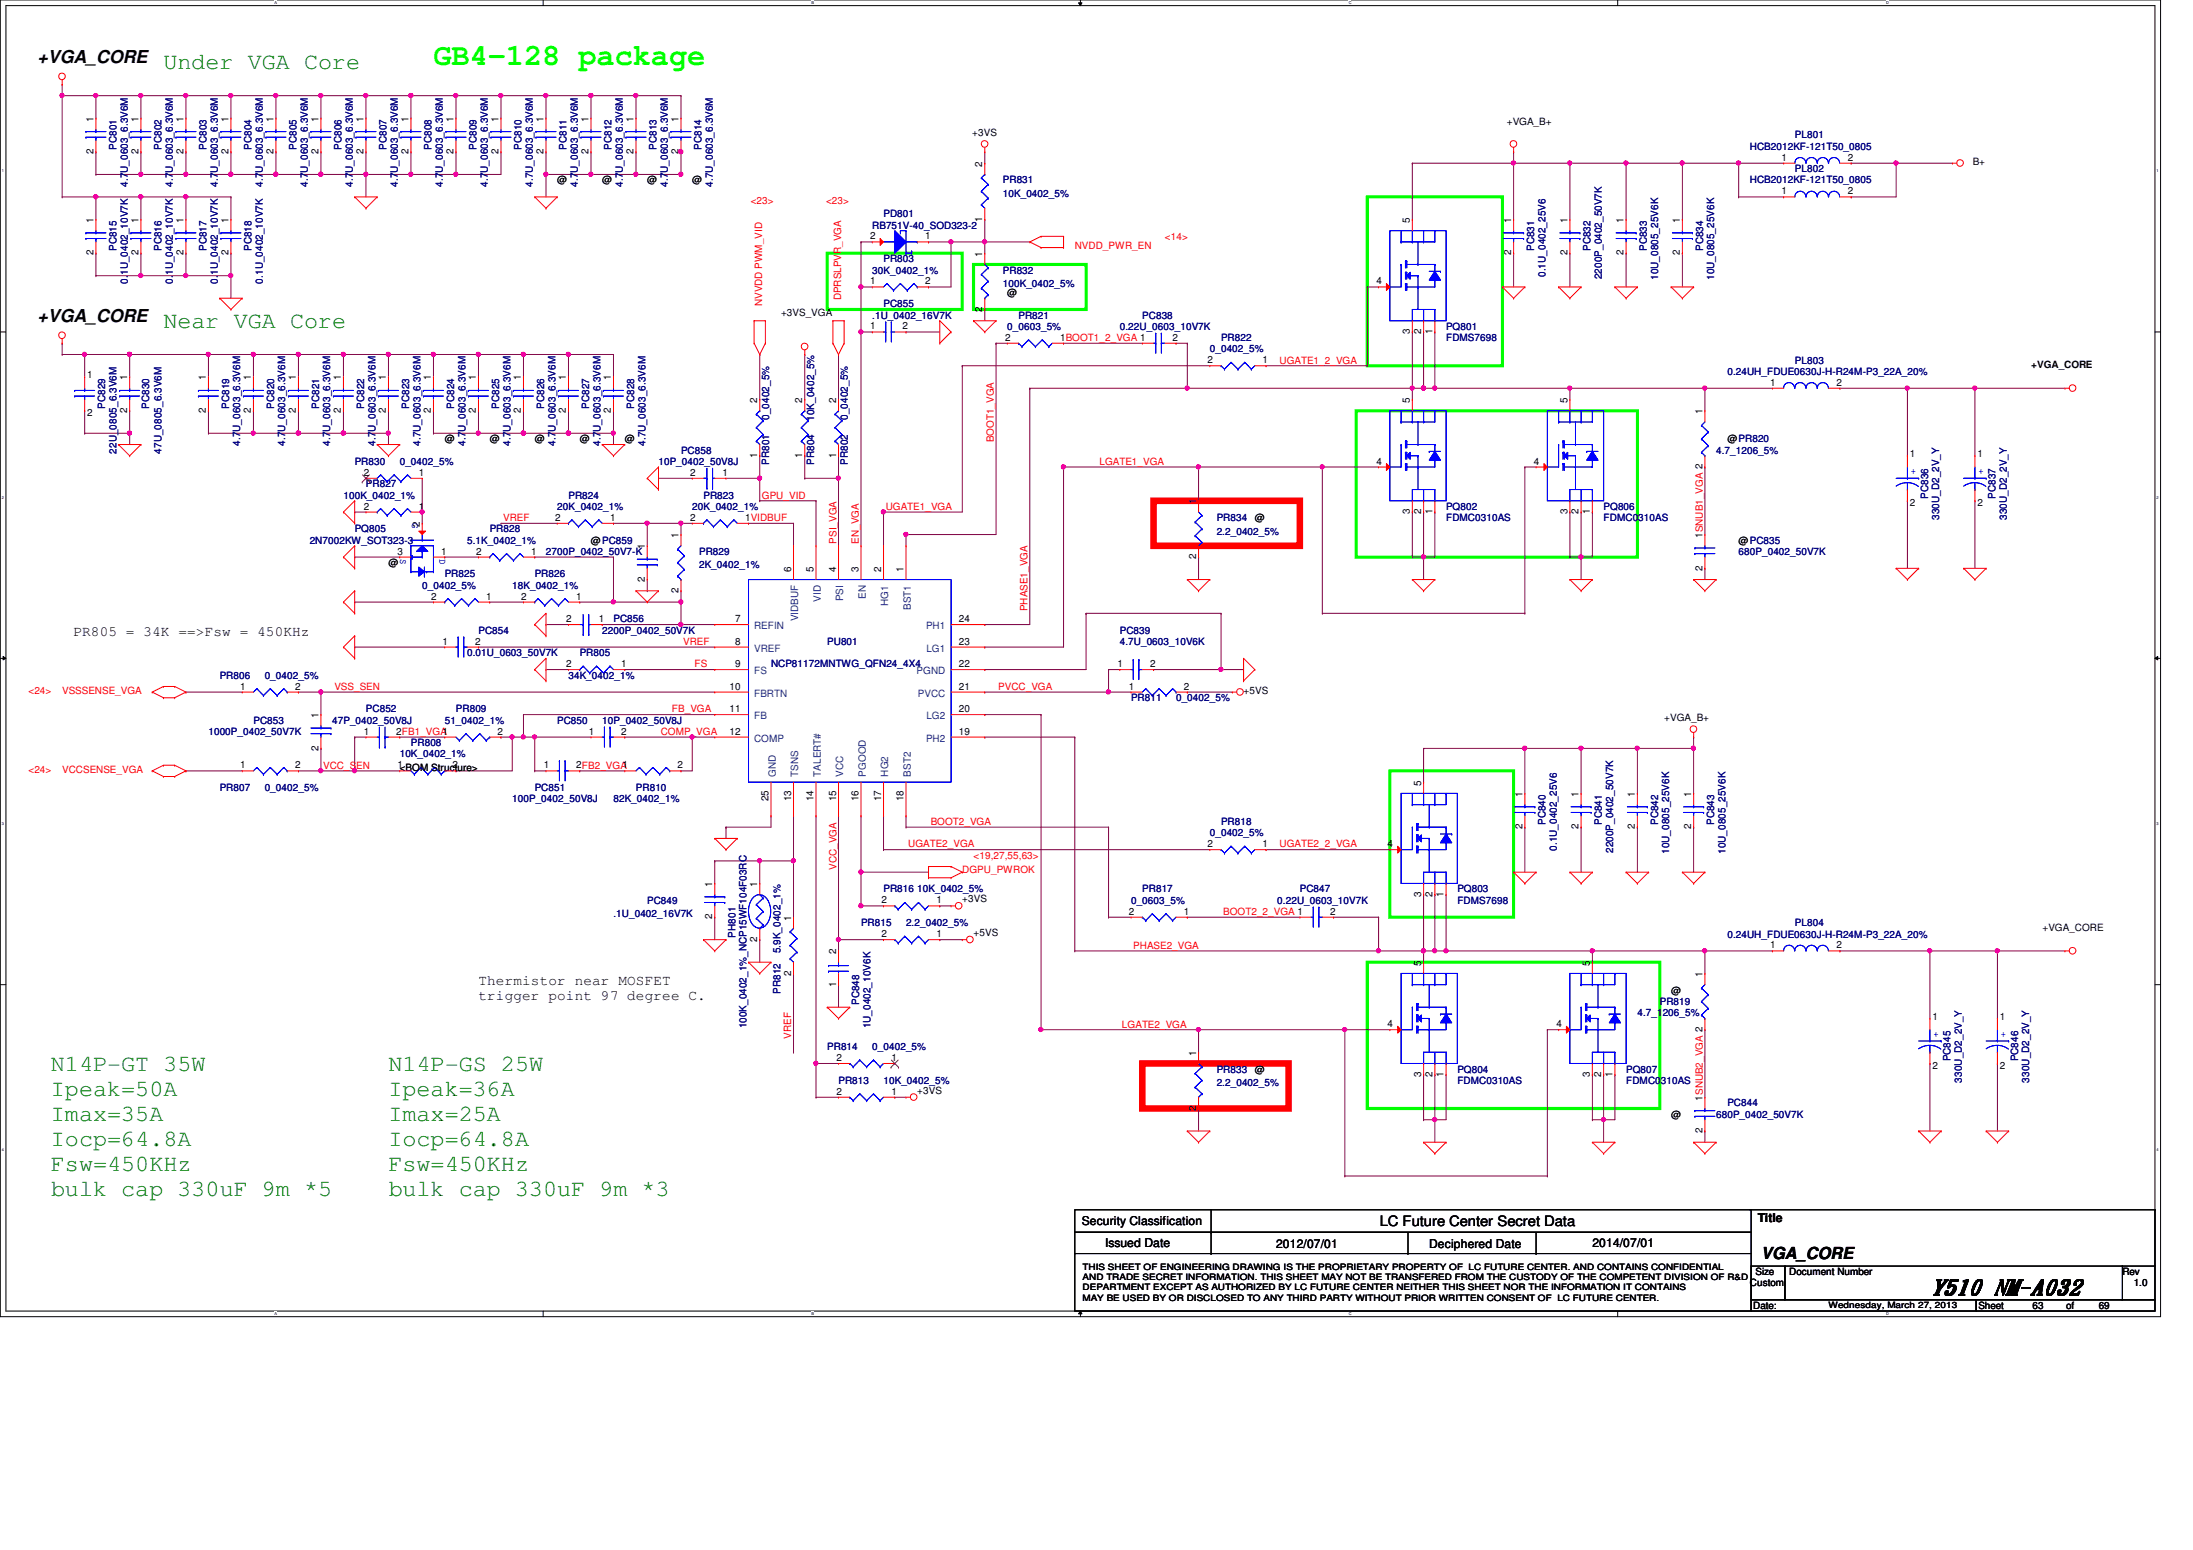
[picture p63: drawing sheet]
<svg xmlns="http://www.w3.org/2000/svg" width="297mm" height="210mm" viewBox="0 0 297 210" stroke-linecap="round" stroke-linejoin="round" font-family="sans-serif">
<defs><g id="words">
<text font-size="4.1" fill="#0f0" x="58.7" y="8.8">GB4-128 package</text>
<g font-size="3.2" fill="#008000">
<text x="22.1" y="9.4">Under VGA Core</text>
<text x="22.1" y="44.4">Near VGA Core</text>
<text x="6.9" y="145">N14P-GT 35W</text>
<text x="6.9" y="148.4">Ipeak=50A</text>
<text x="52.6" y="145">N14P-GS 25W</text>
<text x="52.6" y="148.4">Ipeak=36A</text>
<text x="6.9" y="151.8">Imax=35A</text>
<text x="6.9" y="155.2">Iocp=64.8A</text>
<text x="52.6" y="151.8">Imax=25A</text>
<text x="52.6" y="155.2">Iocp=64.8A</text>
<text x="6.9" y="158.5">Fsw=450KHz</text>
<text x="6.9" y="161.9">bulk cap 330uF 9m *5</text>
<text x="52.6" y="158.5">Fsw=450KHz</text>
<text x="52.6" y="161.9">bulk cap 330uF 9m *3</text>
</g>
<text font-size="2.9" x="261.5" y="175.3">Y510 NM-A032</text>
<g font-size="2.4">
<text x="5.1" y="8.6">+VGA_CORE</text>
<text x="5.1" y="43.6">+VGA_CORE</text>
</g>
<text font-size="2.2" x="238.5" y="170.4">VGA_CORE</text>
<g font-size="1.9">
<text x="9.9" y="86.1">PR805 = 34K ==&gt;Fsw = 450KHz</text>
<text x="64.8" y="133.3">Thermistor near MOSFET</text>
<text x="64.8" y="135.4">trigger point 97 degree C.</text>
<text x="186.9" y="166.1">LC Future Center Secret Data</text>
</g>
<g font-size="1.7">
<text x="146.5" y="165.9">Security Classification</text>
<text x="238.1" y="165.5">Title</text>
<text x="149.7" y="168.8">Issued Date</text>
<text x="172.8" y="169">2012/07/01</text>
<text x="193.6" y="169">Deciphered Date</text>
<text x="215.7" y="168.8">2014/07/01</text>
</g>
<g font-size="1.4">
<text x="12.7" y="16.5" transform="rotate(-90 12.7 16.5)">1</text>
<text x="18.8" y="16.5" transform="rotate(-90 18.8 16.5)">1</text>
<text x="24.8" y="16.5" transform="rotate(-90 24.8 16.5)">1</text>
<text x="30.9" y="16.5" transform="rotate(-90 30.9 16.5)">1</text>
<text x="37" y="16.5" transform="rotate(-90 37 16.5)">1</text>
<text x="43.1" y="16.5" transform="rotate(-90 43.1 16.5)">1</text>
<text x="49.2" y="16.5" transform="rotate(-90 49.2 16.5)">1</text>
<text x="55.3" y="16.5" transform="rotate(-90 55.3 16.5)">1</text>
<text x="61.4" y="16.5" transform="rotate(-90 61.4 16.5)">1</text>
<text x="67.5" y="16.5" transform="rotate(-90 67.5 16.5)">1</text>
<text x="73.6" y="16.5" transform="rotate(-90 73.6 16.5)">1</text>
<text x="79.7" y="16.5" transform="rotate(-90 79.7 16.5)">1</text>
<text x="85.8" y="16.5" transform="rotate(-90 85.8 16.5)">1</text>
<text x="91.9" y="16.5" transform="rotate(-90 91.9 16.5)">1</text>
<text x="204.1" y="16.9">+VGA_B+</text>
<text x="12.7" y="20.9" transform="rotate(-90 12.7 20.9)">2</text>
<text x="18.8" y="20.9" transform="rotate(-90 18.8 20.9)">2</text>
<text x="24.8" y="20.9" transform="rotate(-90 24.8 20.9)">2</text>
<text x="30.9" y="20.9" transform="rotate(-90 30.9 20.9)">2</text>
<text x="37" y="20.9" transform="rotate(-90 37 20.9)">2</text>
<text x="43.1" y="20.9" transform="rotate(-90 43.1 20.9)">2</text>
<text x="49.2" y="20.9" transform="rotate(-90 49.2 20.9)">2</text>
<text x="55.3" y="20.9" transform="rotate(-90 55.3 20.9)">2</text>
<text x="61.4" y="20.9" transform="rotate(-90 61.4 20.9)">2</text>
<text x="67.5" y="20.9" transform="rotate(-90 67.5 20.9)">2</text>
<text x="73.6" y="20.9" transform="rotate(-90 73.6 20.9)">2</text>
<text x="79.7" y="20.9" transform="rotate(-90 79.7 20.9)">2</text>
<text x="85.8" y="20.9" transform="rotate(-90 85.8 20.9)">2</text>
<text x="91.9" y="20.9" transform="rotate(-90 91.9 20.9)">2</text>
<text x="131.7" y="18.5">+3VS</text>
<text x="133.1" y="22.6" transform="rotate(-90 133.1 22.6)">2</text>
<text x="241.3" y="21.8">1</text>
<text x="250.3" y="21.8">2</text>
<text x="267.2" y="22.4">B+</text>
<text x="75.5" y="24.8">@</text>
<text x="81.6" y="24.8">@</text>
<text x="87.7" y="24.8">@</text>
<text x="93.8" y="24.8">@</text>
<text x="241.3" y="26.3">1</text>
<text x="250.3" y="26.3">2</text>
<text x="12.7" y="34.6" transform="rotate(-90 12.7 34.6)">2</text>
<text x="12.7" y="30.2" transform="rotate(-90 12.7 30.2)">1</text>
<text x="18.8" y="34.6" transform="rotate(-90 18.8 34.6)">2</text>
<text x="18.8" y="30.2" transform="rotate(-90 18.8 30.2)">1</text>
<text x="24.8" y="34.6" transform="rotate(-90 24.8 34.6)">2</text>
<text x="24.8" y="30.2" transform="rotate(-90 24.8 30.2)">1</text>
<text x="30.9" y="34.6" transform="rotate(-90 30.9 34.6)">2</text>
<text x="30.9" y="30.2" transform="rotate(-90 30.9 30.2)">1</text>
<text x="117.9" y="32.4">2</text>
<text x="125.3" y="32.4">1</text>
<text x="133.1" y="34.8" transform="rotate(-90 133.1 34.8)">1</text>
<text x="133.1" y="30" transform="rotate(-90 133.1 30)">1</text>
<text x="191" y="30.2" transform="rotate(-90 191 30.2)">5</text>
<text x="204.7" y="34.6" transform="rotate(-90 204.7 34.6)">2</text>
<text x="204.7" y="30.2" transform="rotate(-90 204.7 30.2)">1</text>
<text x="212.3" y="34.6" transform="rotate(-90 212.3 34.6)">2</text>
<text x="212.3" y="30.2" transform="rotate(-90 212.3 30.2)">1</text>
<text x="219.9" y="34.6" transform="rotate(-90 219.9 34.6)">2</text>
<text x="219.9" y="30.2" transform="rotate(-90 219.9 30.2)">1</text>
<text x="227.5" y="34.6" transform="rotate(-90 227.5 34.6)">2</text>
<text x="227.5" y="30.2" transform="rotate(-90 227.5 30.2)">1</text>
<text x="117.9" y="38.5">1</text>
<text x="125.3" y="38.5">2</text>
<text x="136.4" y="40.1">@</text>
<text x="186.4" y="38.5">4</text>
<text x="105.8" y="42.8">+3VS_VGA</text>
<text x="117.9" y="44.6">1</text>
<text x="122.3" y="44.6">2</text>
<text x="133.1" y="42.2" transform="rotate(-90 133.1 42.2)">2</text>
<text x="136.1" y="46.1">2</text>
<text x="143.6" y="46.1">1BOOT1_2_VGA 1</text>
<text x="158.8" y="46.1">2</text>
<text x="191" y="45.3" transform="rotate(-90 191 45.3)">3</text>
<text x="192.5" y="45.3" transform="rotate(-90 192.5 45.3)">2</text>
<text x="194" y="45.3" transform="rotate(-90 194 45.3)">1</text>
<text x="11.8" y="51.2">1</text>
<text x="17.2" y="51.5" transform="rotate(-90 17.2 51.5)">1</text>
<text x="27.9" y="51.5" transform="rotate(-90 27.9 51.5)">1</text>
<text x="34" y="51.5" transform="rotate(-90 34 51.5)">1</text>
<text x="40.1" y="51.5" transform="rotate(-90 40.1 51.5)">1</text>
<text x="46.2" y="51.5" transform="rotate(-90 46.2 51.5)">1</text>
<text x="52.3" y="51.5" transform="rotate(-90 52.3 51.5)">1</text>
<text x="58.4" y="51.5" transform="rotate(-90 58.4 51.5)">1</text>
<text x="64.5" y="51.5" transform="rotate(-90 64.5 51.5)">1</text>
<text x="70.6" y="51.5" transform="rotate(-90 70.6 51.5)">1</text>
<text x="76.7" y="51.5" transform="rotate(-90 76.7 51.5)">1</text>
<text x="82.8" y="51.5" transform="rotate(-90 82.8 51.5)">1</text>
<text x="163.6" y="49.2">2</text>
<text x="171" y="49.2">1</text>
<text x="239.8" y="52.2">1</text>
<text x="248.7" y="52.2">2</text>
<text x="275.1" y="49.9">+VGA_CORE</text>
<text x="11.8" y="56.4">2</text>
<text x="17.2" y="55.9" transform="rotate(-90 17.2 55.9)">2</text>
<text x="27.9" y="55.9" transform="rotate(-90 27.9 55.9)">2</text>
<text x="34" y="55.9" transform="rotate(-90 34 55.9)">2</text>
<text x="40.1" y="55.9" transform="rotate(-90 40.1 55.9)">2</text>
<text x="46.2" y="55.9" transform="rotate(-90 46.2 55.9)">2</text>
<text x="52.3" y="55.9" transform="rotate(-90 52.3 55.9)">2</text>
<text x="58.4" y="55.9" transform="rotate(-90 58.4 55.9)">2</text>
<text x="60.2" y="59.9">@</text>
<text x="64.5" y="55.9" transform="rotate(-90 64.5 55.9)">2</text>
<text x="66.3" y="59.9">@</text>
<text x="70.6" y="55.9" transform="rotate(-90 70.6 55.9)">2</text>
<text x="72.4" y="59.9">@</text>
<text x="76.7" y="55.9" transform="rotate(-90 76.7 55.9)">2</text>
<text x="78.5" y="59.9">@</text>
<text x="82.8" y="55.9" transform="rotate(-90 82.8 55.9)">2</text>
<text x="84.6" y="59.9">@</text>
<text x="102.6" y="54.6" transform="rotate(-90 102.6 54.6)">2</text>
<text x="108.7" y="54.6" transform="rotate(-90 108.7 54.6)">2</text>
<text x="113.2" y="54.6" transform="rotate(-90 113.2 54.6)">2</text>
<text x="191" y="54.6" transform="rotate(-90 191 54.6)">5</text>
<text x="212.3" y="54.6" transform="rotate(-90 212.3 54.6)">5</text>
<text x="230.6" y="56.1" transform="rotate(-90 230.6 56.1)">1</text>
<text x="234" y="59.9">@PR820</text>
<text x="49.3" y="64.4">2</text>
<text x="56.7" y="64.4">1</text>
<text x="93.5" y="64.4">2</text>
<text x="97.9" y="64.4">1</text>
<text x="102.6" y="62" transform="rotate(-90 102.6 62)">1</text>
<text x="108.7" y="62" transform="rotate(-90 108.7 62)">1</text>
<text x="113.2" y="62" transform="rotate(-90 113.2 62)">1</text>
<text x="186.4" y="62.9">4</text>
<text x="207.8" y="62.9">4</text>
<text x="258.7" y="61.9">1</text>
<text x="267.8" y="61.9">1</text>
<text x="49.3" y="69">2</text>
<text x="56.7" y="69">1</text>
<text x="56.9" y="71.3" transform="rotate(-90 56.9 71.3)">2</text>
<text x="75.2" y="70.5">2</text>
<text x="82.6" y="70.5">1</text>
<text x="93.5" y="70.5">2</text>
<text x="100.9" y="70.5">1VIDBUF</text>
<text x="162" y="68.3" transform="rotate(-90 162 68.3)">1</text>
<text x="170" y="70.6">@</text>
<text x="191" y="69.6" transform="rotate(-90 191 69.6)">3</text>
<text x="192.5" y="69.6" transform="rotate(-90 192.5 69.6)">2</text>
<text x="194" y="69.6" transform="rotate(-90 194 69.6)">1</text>
<text x="212.3" y="69.6" transform="rotate(-90 212.3 69.6)">3</text>
<text x="213.8" y="69.6" transform="rotate(-90 213.8 69.6)">2</text>
<text x="215.3" y="69.6" transform="rotate(-90 215.3 69.6)">1</text>
<text x="258.7" y="68.6">2</text>
<text x="267.8" y="68.6">2</text>
<text x="52.6" y="76.7">@</text>
<text x="53.8" y="75.1">3</text>
<text x="59.8" y="75.1">1</text>
<text x="64.5" y="75.1">2</text>
<text x="72" y="75.1">1</text>
<text x="80" y="73.6">@PC859</text>
<text x="87.3" y="74.4" transform="rotate(-90 87.3 74.4)">1</text>
<text x="91.9" y="72.9" transform="rotate(-90 91.9 72.9)">1</text>
<text x="107.1" y="77.4" transform="rotate(-90 107.1 77.4)">6</text>
<text x="110.2" y="77.4" transform="rotate(-90 110.2 77.4)">5</text>
<text x="113.2" y="77.4" transform="rotate(-90 113.2 77.4)">4</text>
<text x="116.3" y="77.4" transform="rotate(-90 116.3 77.4)">3</text>
<text x="119.3" y="77.4" transform="rotate(-90 119.3 77.4)">2</text>
<text x="122.4" y="77.4" transform="rotate(-90 122.4 77.4)">1</text>
<text x="162" y="75.7" transform="rotate(-90 162 75.7)">2</text>
<text x="230.6" y="77.3" transform="rotate(-90 230.6 77.3)">2</text>
<text x="230.6" y="72.9" transform="rotate(-90 230.6 72.9)">1SNUB1_VGA 2</text>
<text x="235.5" y="73.6">@PC835</text>
<text x="58.4" y="81.2">2</text>
<text x="65.9" y="81.2">1</text>
<text x="70.6" y="81.2">2</text>
<text x="78.1" y="81.2">1</text>
<text x="87.3" y="78.8" transform="rotate(-90 87.3 78.8)">2</text>
<text x="91.9" y="80.3" transform="rotate(-90 91.9 80.3)">2</text>
<text x="59.9" y="87.3">1</text>
<text x="64.3" y="87.3">2</text>
<text x="76.7" y="84.2">2</text>
<text x="81.1" y="84.2">1</text>
<text x="99.6" y="84.2">7</text>
<text x="99.6" y="87.3">8</text>
<text x="129.9" y="87.3">23</text>
<text x="129.9" y="84.2">24</text>
<text x="32.5" y="93.4">1</text>
<text x="40" y="93.4">2</text>
<text x="76.7" y="90.3">2</text>
<text x="84.2" y="90.3">1</text>
<text x="98.8" y="93.4">10</text>
<text x="99.6" y="90.3">9</text>
<text x="129.9" y="93.4">21</text>
<text x="129.9" y="90.3">22</text>
<text x="151.4" y="90.3">1</text>
<text x="152.9" y="93.4">1</text>
<text x="155.8" y="90.3">2</text>
<text x="160.4" y="93.4">2</text>
<text x="168.4" y="94">+5VS</text>
<text x="43.1" y="101.6" transform="rotate(-90 43.1 101.6)">2</text>
<text x="43.1" y="97.2" transform="rotate(-90 43.1 97.2)">1</text>
<text x="49.3" y="99.5">1</text>
<text x="53.7" y="99.5">2FB1_VGA1</text>
<text x="67.4" y="99.5">2</text>
<text x="79.8" y="99.5">1</text>
<text x="84.2" y="99.5">2</text>
<text x="98.8" y="96.4">11</text>
<text x="98.8" y="99.5">12</text>
<text x="129.9" y="99.5">19</text>
<text x="129.9" y="96.4">20</text>
<text x="225.4" y="97.7">+VGA_B+</text>
<text x="32.5" y="104.1">1</text>
<text x="40" y="104.1">2</text>
<text x="53.8" y="104.1">1</text>
<text x="54.1" y="104.4">&lt;BOM Structure&gt;</text>
<text x="61.3" y="104.1">2</text>
<text x="73.7" y="104.1">1</text>
<text x="78.1" y="104.1">2FB2_VGA1</text>
<text x="91.8" y="104.1">2</text>
<text x="192.5" y="106.4" transform="rotate(-90 192.5 106.4)">5</text>
<text x="206.2" y="107.9" transform="rotate(-90 206.2 107.9)">1</text>
<text x="213.8" y="107.9" transform="rotate(-90 213.8 107.9)">1</text>
<text x="221.4" y="107.9" transform="rotate(-90 221.4 107.9)">1</text>
<text x="229.1" y="107.9" transform="rotate(-90 229.1 107.9)">1</text>
<text x="104.1" y="108.5" transform="rotate(-90 104.1 108.5)">25</text>
<text x="107.1" y="108.5" transform="rotate(-90 107.1 108.5)">13</text>
<text x="110.2" y="108.5" transform="rotate(-90 110.2 108.5)">14</text>
<text x="113.2" y="108.5" transform="rotate(-90 113.2 108.5)">15</text>
<text x="116.3" y="108.5" transform="rotate(-90 116.3 108.5)">16</text>
<text x="119.3" y="108.5" transform="rotate(-90 119.3 108.5)">17</text>
<text x="122.4" y="108.5" transform="rotate(-90 122.4 108.5)">18</text>
<text x="206.2" y="112.3" transform="rotate(-90 206.2 112.3)">2</text>
<text x="213.8" y="112.3" transform="rotate(-90 213.8 112.3)">2</text>
<text x="221.4" y="112.3" transform="rotate(-90 221.4 112.3)">2</text>
<text x="229.1" y="112.3" transform="rotate(-90 229.1 112.3)">2</text>
<text x="163.6" y="114.7">2</text>
<text x="171" y="114.7">1</text>
<text x="188" y="114.7">4</text>
<text x="96.5" y="124.5" transform="rotate(-90 96.5 124.5)">2</text>
<text x="96.5" y="120.1" transform="rotate(-90 96.5 120.1)">1</text>
<text x="102.6" y="120.1" transform="rotate(-90 102.6 120.1)">1</text>
<text x="107.1" y="124.7" transform="rotate(-90 107.1 124.7)">1</text>
<text x="119.4" y="122.3">2</text>
<text x="126.8" y="122.3">1</text>
<text x="130.3" y="122.2">+3VS</text>
<text x="152.9" y="123.9">2</text>
<text x="160.4" y="123.9">1</text>
<text x="180.2" y="123.9">2</text>
<text x="192.5" y="121.5" transform="rotate(-90 192.5 121.5)">3</text>
<text x="194" y="121.5" transform="rotate(-90 194 121.5)">2</text>
<text x="195.5" y="121.5" transform="rotate(-90 195.5 121.5)">1</text>
<text x="102.6" y="127.6" transform="rotate(-90 102.6 127.6)">2</text>
<text x="113.2" y="129.2" transform="rotate(-90 113.2 129.2)">2</text>
<text x="119.4" y="126.9">2</text>
<text x="126.8" y="126.9">1</text>
<text x="131.9" y="126.8">+5VS</text>
<text x="192.5" y="130.8" transform="rotate(-90 192.5 130.8)">5</text>
<text x="215.3" y="130.8" transform="rotate(-90 215.3 130.8)">5</text>
<text x="239.8" y="128.4">1</text>
<text x="248.7" y="128.4">2</text>
<text x="276.6" y="126">+VGA_CORE</text>
<text x="107.1" y="132.1" transform="rotate(-90 107.1 132.1)">2</text>
<text x="113.2" y="133.6" transform="rotate(-90 113.2 133.6)">1</text>
<text x="226.4" y="134.6">@</text>
<text x="230.6" y="132.3" transform="rotate(-90 230.6 132.3)">1</text>
<text x="113.3" y="143.7">2</text>
<text x="120.7" y="143.7">1</text>
<text x="162" y="143" transform="rotate(-90 162 143)">1</text>
<text x="188" y="139.1">4</text>
<text x="210.8" y="139.1">4</text>
<text x="261.7" y="138.1">1</text>
<text x="270.9" y="138.1">1</text>
<text x="113.3" y="148.3">2</text>
<text x="120.7" y="148.3">1</text>
<text x="124.2" y="148.1">+3VS</text>
<text x="170" y="145.2">@</text>
<text x="192.5" y="145.8" transform="rotate(-90 192.5 145.8)">3</text>
<text x="194" y="145.8" transform="rotate(-90 194 145.8)">2</text>
<text x="195.5" y="145.8" transform="rotate(-90 195.5 145.8)">1</text>
<text x="215.3" y="145.8" transform="rotate(-90 215.3 145.8)">3</text>
<text x="216.9" y="145.8" transform="rotate(-90 216.9 145.8)">2</text>
<text x="218.4" y="145.8" transform="rotate(-90 218.4 145.8)">1</text>
<text x="230.6" y="149.1" transform="rotate(-90 230.6 149.1)">1SNUB2_VGA 2</text>
<text x="261.7" y="144.8">2</text>
<text x="270.9" y="144.8">2</text>
<text x="162" y="150.4" transform="rotate(-90 162 150.4)">2</text>
<text x="226.4" y="151.3">@</text>
<text x="230.6" y="153.5" transform="rotate(-90 230.6 153.5)">2</text>
<text x="237.8" y="172.7">Size</text>
<text x="242.4" y="172.7">Document Number</text>
<text x="287.5" y="172.7">Rev</text>
<text x="237" y="174.2">Custom</text>
<text x="237.5" y="177.2">Date:</text>
<text x="268" y="177.2">Sheet</text>
<text x="275.3" y="177.2">63</text>
<text x="279.9" y="177.2">of</text>
<text x="284.3" y="177.2">69</text>
<text x="289" y="174.2">1.0</text>
</g>
<g font-size="1.4" fill="#000080">
<text x="15.8" y="20.3" transform="rotate(-90 15.8 20.3)">PC801</text>
<text x="21.9" y="20.3" transform="rotate(-90 21.9 20.3)">PC802</text>
<text x="28" y="20.3" transform="rotate(-90 28 20.3)">PC803</text>
<text x="34.1" y="20.3" transform="rotate(-90 34.1 20.3)">PC804</text>
<text x="40.2" y="20.3" transform="rotate(-90 40.2 20.3)">PC805</text>
<text x="46.3" y="20.3" transform="rotate(-90 46.3 20.3)">PC806</text>
<text x="52.4" y="20.3" transform="rotate(-90 52.4 20.3)">PC807</text>
<text x="58.5" y="20.3" transform="rotate(-90 58.5 20.3)">PC808</text>
<text x="64.6" y="20.3" transform="rotate(-90 64.6 20.3)">PC809</text>
<text x="70.7" y="20.3" transform="rotate(-90 70.7 20.3)">PC810</text>
<text x="76.7" y="20.3" transform="rotate(-90 76.7 20.3)">PC811</text>
<text x="82.8" y="20.3" transform="rotate(-90 82.8 20.3)">PC812</text>
<text x="88.9" y="20.3" transform="rotate(-90 88.9 20.3)">PC813</text>
<text x="95" y="20.3" transform="rotate(-90 95 20.3)">PC814</text>
<text x="237" y="20.3">HCB2012KF-121T50_0805</text>
<text x="243.1" y="18.8">PL801</text>
<text x="243.1" y="23.3">PL802</text>
<text x="17.3" y="25.3" transform="rotate(-90 17.3 25.3)">4.7U_0603_6.3V6M</text>
<text x="23.4" y="25.3" transform="rotate(-90 23.4 25.3)">4.7U_0603_6.3V6M</text>
<text x="29.5" y="25.3" transform="rotate(-90 29.5 25.3)">4.7U_0603_6.3V6M</text>
<text x="35.6" y="25.3" transform="rotate(-90 35.6 25.3)">4.7U_0603_6.3V6M</text>
<text x="41.7" y="25.3" transform="rotate(-90 41.7 25.3)">4.7U_0603_6.3V6M</text>
<text x="47.8" y="25.3" transform="rotate(-90 47.8 25.3)">4.7U_0603_6.3V6M</text>
<text x="53.9" y="25.3" transform="rotate(-90 53.9 25.3)">4.7U_0603_6.3V6M</text>
<text x="60" y="25.3" transform="rotate(-90 60 25.3)">4.7U_0603_6.3V6M</text>
<text x="66.1" y="25.3" transform="rotate(-90 66.1 25.3)">4.7U_0603_6.3V6M</text>
<text x="72.2" y="25.3" transform="rotate(-90 72.2 25.3)">4.7U_0603_6.3V6M</text>
<text x="78.3" y="25.3" transform="rotate(-90 78.3 25.3)">4.7U_0603_6.3V6M</text>
<text x="84.4" y="25.3" transform="rotate(-90 84.4 25.3)">4.7U_0603_6.3V6M</text>
<text x="90.5" y="25.3" transform="rotate(-90 90.5 25.3)">4.7U_0603_6.3V6M</text>
<text x="96.6" y="25.3" transform="rotate(-90 96.6 25.3)">4.7U_0603_6.3V6M</text>
<text x="119.7" y="29.4">PD801</text>
<text x="135.8" y="24.8">PR831</text>
<text x="135.8" y="26.7">10K_0402_5%</text>
<text x="237" y="24.8">HCB2012KF-121T50_0805</text>
<text x="15.8" y="34" transform="rotate(-90 15.8 34)">PC815</text>
<text x="21.9" y="34" transform="rotate(-90 21.9 34)">PC816</text>
<text x="28" y="34" transform="rotate(-90 28 34)">PC817</text>
<text x="34.1" y="34" transform="rotate(-90 34.1 34)">PC818</text>
<text x="118.1" y="30.9">RB751V-40_SOD323-2</text>
<text x="119.7" y="35.5">PR803</text>
<text x="207.8" y="34" transform="rotate(-90 207.8 34)">PC831</text>
<text x="215.4" y="34" transform="rotate(-90 215.4 34)">PC832</text>
<text x="223.1" y="34" transform="rotate(-90 223.1 34)">PC833</text>
<text x="230.7" y="34" transform="rotate(-90 230.7 34)">PC834</text>
<text x="17.3" y="38.4" transform="rotate(-90 17.3 38.4)">0.1U_0402_10V7K</text>
<text x="23.4" y="38.4" transform="rotate(-90 23.4 38.4)">0.1U_0402_10V7K</text>
<text x="29.5" y="38.4" transform="rotate(-90 29.5 38.4)">0.1U_0402_10V7K</text>
<text x="35.6" y="38.4" transform="rotate(-90 35.6 38.4)">0.1U_0402_10V7K</text>
<text x="118.1" y="37">30K_0402_1%</text>
<text x="119.7" y="41.6">PC855</text>
<text x="135.8" y="37">PR832</text>
<text x="135.8" y="38.9">100K_0402_5%</text>
<text x="209.3" y="37.5" transform="rotate(-90 209.3 37.5)">0.1U_0402_25V6</text>
<text x="217" y="37.8" transform="rotate(-90 217 37.8)">2200P_0402_50V7K</text>
<text x="224.6" y="37.9" transform="rotate(-90 224.6 37.9)">10U_0805_25V6K</text>
<text x="232.2" y="37.9" transform="rotate(-90 232.2 37.9)">10U_0805_25V6K</text>
<text x="118.1" y="43.1">.1U_0402_16V7K</text>
<text x="136.4" y="44.7">0_0603_5%</text>
<text x="138" y="43.1">PR821</text>
<text x="151.7" y="44.7">0.22U_0603_10V7K</text>
<text x="154.7" y="43.1">PC838</text>
<text x="163.9" y="47.7">0_0402_5%</text>
<text x="165.4" y="46.2">PR822</text>
<text x="195.9" y="44.7">PQ801</text>
<text x="195.9" y="46.2">FDMS7698</text>
<text x="234" y="50.8">0.24UH_FDUE0630J-H-R24M-P3_22A_20%</text>
<text x="243.1" y="49.2">PL803</text>
<text x="14.3" y="55.3" transform="rotate(-90 14.3 55.3)">PC829</text>
<text x="20.2" y="55.3" transform="rotate(-90 20.2 55.3)">PC830</text>
<text x="31" y="55.3" transform="rotate(-90 31 55.3)">PC819</text>
<text x="37.1" y="55.3" transform="rotate(-90 37.1 55.3)">PC820</text>
<text x="43.2" y="55.3" transform="rotate(-90 43.2 55.3)">PC821</text>
<text x="49.3" y="55.3" transform="rotate(-90 49.3 55.3)">PC822</text>
<text x="55.4" y="55.3" transform="rotate(-90 55.4 55.3)">PC823</text>
<text x="61.5" y="55.3" transform="rotate(-90 61.5 55.3)">PC824</text>
<text x="67.6" y="55.3" transform="rotate(-90 67.6 55.3)">PC825</text>
<text x="73.7" y="55.3" transform="rotate(-90 73.7 55.3)">PC826</text>
<text x="79.8" y="55.3" transform="rotate(-90 79.8 55.3)">PC827</text>
<text x="85.9" y="55.3" transform="rotate(-90 85.9 55.3)">PC828</text>
<text x="104.2" y="56.9" transform="rotate(-90 104.2 56.9)">0_0402_5%</text>
<text x="110.3" y="57" transform="rotate(-90 110.3 57)">10K_0402_5%</text>
<text x="114.8" y="56.9" transform="rotate(-90 114.8 56.9)">0_0402_5%</text>
<text x="15.8" y="61.4" transform="rotate(-90 15.8 61.4)">22U_0805_6.3V6M</text>
<text x="21.9" y="61.4" transform="rotate(-90 21.9 61.4)">47U_0805_6.3V6M</text>
<text x="32.6" y="60.4" transform="rotate(-90 32.6 60.4)">4.7U_0603_6.3V6M</text>
<text x="38.6" y="60.4" transform="rotate(-90 38.6 60.4)">4.7U_0603_6.3V6M</text>
<text x="44.7" y="60.4" transform="rotate(-90 44.7 60.4)">4.7U_0603_6.3V6M</text>
<text x="48" y="62.9">PR830</text>
<text x="49.6" y="66">PR827</text>
<text x="50.8" y="60.4" transform="rotate(-90 50.8 60.4)">4.7U_0603_6.3V6M</text>
<text x="54.1" y="62.9">0_0402_5%</text>
<text x="56.9" y="60.4" transform="rotate(-90 56.9 60.4)">4.7U_0603_6.3V6M</text>
<text x="63" y="60.4" transform="rotate(-90 63 60.4)">4.7U_0603_6.3V6M</text>
<text x="69.1" y="60.4" transform="rotate(-90 69.1 60.4)">4.7U_0603_6.3V6M</text>
<text x="75.2" y="60.4" transform="rotate(-90 75.2 60.4)">4.7U_0603_6.3V6M</text>
<text x="81.3" y="60.4" transform="rotate(-90 81.3 60.4)">4.7U_0603_6.3V6M</text>
<text x="87.4" y="60.4" transform="rotate(-90 87.4 60.4)">4.7U_0603_6.3V6M</text>
<text x="89.2" y="62.9">10P_0402_50V8J</text>
<text x="92.2" y="61.4">PC858</text>
<text x="104.2" y="62.9" transform="rotate(-90 104.2 62.9)">PR801</text>
<text x="110.3" y="62.9" transform="rotate(-90 110.3 62.9)">PR804</text>
<text x="114.8" y="62.9" transform="rotate(-90 114.8 62.9)">PR802</text>
<text x="232.4" y="61.4">4.7_1206_5%</text>
<text x="46.5" y="67.5">100K_0402_1%</text>
<text x="75.5" y="69">20K_0402_1%</text>
<text x="77" y="67.5">PR824</text>
<text x="93.8" y="69">20K_0402_1%</text>
<text x="95.3" y="67.5">PR823</text>
<text x="164.8" y="70.6">PR834</text>
<text x="195.9" y="69">PQ802</text>
<text x="195.9" y="70.6">FDMC0310AS</text>
<text x="217.2" y="69">PQ806</text>
<text x="217.2" y="70.6">FDMC0310AS</text>
<text x="261.2" y="67.5" transform="rotate(-90 261.2 67.5)">PC836</text>
<text x="262.7" y="70.4" transform="rotate(-90 262.7 70.4)">330U_D2_2V_Y</text>
<text x="270.3" y="67.5" transform="rotate(-90 270.3 67.5)">PC837</text>
<text x="271.8" y="70.4" transform="rotate(-90 271.8 70.4)">330U_D2_2V_Y</text>
<text x="41.9" y="73.6">2N7002KW_SOT323-3</text>
<text x="48" y="72.1">PQ805</text>
<text x="63.3" y="73.6">5.1K_0402_1%</text>
<text x="66.3" y="72.1">PR828</text>
<text x="74" y="75.1">2700P_0402_50V7-K</text>
<text x="94.7" y="75.1">PR829</text>
<text x="94.7" y="77">2K_0402_1%</text>
<text x="164.8" y="72.4">2.2_0402_5%</text>
<text x="235.5" y="75.1">680P_0402_50V7K</text>
<text x="57.2" y="79.7">0_0402_5%</text>
<text x="60.2" y="78.2">PR825</text>
<text x="69.4" y="79.7">18K_0402_1%</text>
<text x="72.4" y="78.2">PR826</text>
<text x="63.3" y="88.9">0.01U_0603_50V7K</text>
<text x="64.8" y="85.8">PC854</text>
<text x="78.5" y="88.9">PR805</text>
<text x="81.6" y="85.8">2200P_0402_50V7K</text>
<text x="83.1" y="84.3">PC856</text>
<text x="112.1" y="87.3">PU801</text>
<text x="151.7" y="85.8">PC839</text>
<text x="151.7" y="87.3">4.7U_0603_10V6K</text>
<text x="29.8" y="91.9">PR806</text>
<text x="35.9" y="91.9">0_0402_5%</text>
<text x="77" y="91.9">34K_0402_1%</text>
<text x="104.4" y="90.4">NCP81172MNTWG_QFN24_4X4</text>
<text x="153.2" y="95">PR811</text>
<text x="159.3" y="95">0_0402_5%</text>
<text x="28.2" y="99.5">1000P_0402_50V7K</text>
<text x="34.3" y="98">PC853</text>
<text x="45" y="98">47P_0402_50V8J</text>
<text x="49.6" y="96.5">PC852</text>
<text x="55.7" y="101">PR808</text>
<text x="60.2" y="98">51_0402_1%</text>
<text x="61.8" y="96.5">PR809</text>
<text x="75.5" y="98">PC850</text>
<text x="81.6" y="98">10P_0402_50V8J</text>
<text x="29.8" y="107.1">PR807</text>
<text x="35.9" y="107.1">0_0402_5%</text>
<text x="54.1" y="102.6">10K_0402_1%</text>
<text x="72.4" y="107.1">PC851</text>
<text x="86.1" y="107.1">PR810</text>
<text x="69.4" y="108.7">100P_0402_50V8J</text>
<text x="83.1" y="108.7">82K_0402_1%</text>
<text x="163.9" y="113.2">0_0402_5%</text>
<text x="165.4" y="111.7">PR818</text>
<text x="209.3" y="111.7" transform="rotate(-90 209.3 111.7)">PC840</text>
<text x="217" y="111.7" transform="rotate(-90 217 111.7)">PC841</text>
<text x="224.6" y="111.7" transform="rotate(-90 224.6 111.7)">PC842</text>
<text x="232.2" y="111.7" transform="rotate(-90 232.2 111.7)">PC843</text>
<text x="210.9" y="115.2" transform="rotate(-90 210.9 115.2)">0.1U_0402_25V6</text>
<text x="218.5" y="115.5" transform="rotate(-90 218.5 115.5)">2200P_0402_50V7K</text>
<text x="226.1" y="115.7" transform="rotate(-90 226.1 115.7)">10U_0805_25V6K</text>
<text x="233.7" y="115.7" transform="rotate(-90 233.7 115.7)">10U_0805_25V6K</text>
<text x="83.1" y="124.2">.1U_0402_16V7K</text>
<text x="87.7" y="122.4">PC849</text>
<text x="116.6" y="125.4">PR815</text>
<text x="119.7" y="120.9">PR816 10K_0402_5%</text>
<text x="122.7" y="125.4">2.2_0402_5%</text>
<text x="153.2" y="122.4">0_0603_5%</text>
<text x="154.7" y="120.9">PR817</text>
<text x="173" y="122.4">0.22U_0603_10V7K</text>
<text x="176.1" y="120.9">PC847</text>
<text x="197.4" y="120.9">PQ803</text>
<text x="197.4" y="122.4">FDMS7698</text>
<text x="243.1" y="125.4">PL804</text>
<text x="99.6" y="127" transform="rotate(-90 99.6 127)">PH801</text>
<text x="105.7" y="129.1" transform="rotate(-90 105.7 129.1)">5.9K_0402_1%</text>
<text x="234" y="127">0.24UH_FDUE0630J-H-R24M-P3_22A_20%</text>
<text x="105.7" y="134.6" transform="rotate(-90 105.7 134.6)">PR812</text>
<text x="116.4" y="136.1" transform="rotate(-90 116.4 136.1)">PC848</text>
<text x="221.8" y="137.6">4.7_1206_5%</text>
<text x="224.8" y="136.1">PR819</text>
<text x="101.1" y="139.3" transform="rotate(-90 101.1 139.3)">100K_0402_1%_NCP15WF104F03RC</text>
<text x="112.1" y="142.2">PR814</text>
<text x="117.9" y="139.3" transform="rotate(-90 117.9 139.3)">1U_0402_10V6K</text>
<text x="118.1" y="142.2">0_0402_5%</text>
<text x="264.2" y="143.7" transform="rotate(-90 264.2 143.7)">PC845</text>
<text x="273.3" y="143.7" transform="rotate(-90 273.3 143.7)">PC846</text>
<text x="113.6" y="146.8">PR813</text>
<text x="119.7" y="146.8">10K_0402_5%</text>
<text x="164.8" y="145.2">PR833</text>
<text x="164.8" y="147.1">2.2_0402_5%</text>
<text x="197.4" y="145.2">PQ804</text>
<text x="197.4" y="146.8">FDMC0310AS</text>
<text x="220.3" y="145.2">PQ807</text>
<text x="220.3" y="146.8">FDMC0310AS</text>
<text x="234" y="149.8">PC844</text>
<text x="265.7" y="146.6" transform="rotate(-90 265.7 146.6)">330U_D2_2V_Y</text>
<text x="274.9" y="146.6" transform="rotate(-90 274.9 146.6)">330U_D2_2V_Y</text>
<text x="232.4" y="151.3">680P_0402_50V7K</text>
</g>
<g font-size="1.4" fill="#f00">
<text x="101.7" y="27.6">&lt;23&gt;</text>
<text x="111.9" y="27.6">&lt;23&gt;</text>
<text x="145.6" y="33.7">NVDD_PWR_EN</text>
<text x="157.8" y="32.5">&lt;14&gt;</text>
<text x="103.2" y="41.4" transform="rotate(-90 103.2 41.4)">NVVDD PWM_VID</text>
<text x="113.9" y="40.7" transform="rotate(-90 113.9 40.7)">DPRSLPVR_VGA</text>
<text x="173.3" y="49.2">UGATE1_2_VGA</text>
<text x="134.6" y="59.9" transform="rotate(-90 134.6 59.9)">BOOT1_VGA</text>
<text x="148.9" y="62.9">LGATE1_VGA</text>
<text x="68.2" y="70.6">VREF</text>
<text x="103.2" y="67.5">GPU_VID</text>
<text x="120" y="69">UGATE1_VGA</text>
<text x="113.3" y="73.6" transform="rotate(-90 113.3 73.6)">PSI_VGA</text>
<text x="116.3" y="73.6" transform="rotate(-90 116.3 73.6)">EN_VGA</text>
<text x="139.2" y="82.8" transform="rotate(-90 139.2 82.8)">PHASE1_VGA</text>
<text x="92.5" y="87.3">VREF</text>
<text x="3.8" y="94">&lt;24&gt;</text>
<text x="8.4" y="94">VSSSENSE_VGA</text>
<text x="45.3" y="93.4">VSS_SEN</text>
<text x="94.1" y="90.4">FS</text>
<text x="135.2" y="93.4">PVCC_VGA</text>
<text x="89.5" y="99.5">COMP_VGA</text>
<text x="91" y="96.5">FB_VGA</text>
<text x="3.8" y="104.7">&lt;24&gt;</text>
<text x="8.4" y="104.7">VCCSENSE_VGA</text>
<text x="43.8" y="104.1">VCC_SEN</text>
<text x="126.1" y="111.7">BOOT2_VGA</text>
<text x="113.3" y="117.8" transform="rotate(-90 113.3 117.8)">VCC_VGA</text>
<text x="123" y="114.8">UGATE2_VGA</text>
<text x="130.3" y="118.3">DGPU_PWROK</text>
<text x="131.9" y="116.3">&lt;19,27,55,63&gt;</text>
<text x="173.3" y="114.8">UGATE2_2_VGA</text>
<text x="165.7" y="123.9">BOOT2_2_VGA 1</text>
<text x="153.5" y="128.5">PHASE2_VGA</text>
<text x="107.2" y="140.7" transform="rotate(-90 107.2 140.7)">VREF</text>
<text x="152" y="139.1">LGATE2_VGA</text>
</g>
<g font-size="1.4" fill="#00f">
<text x="258.8" y="64.2">+</text>
<text x="268" y="64.2">+</text>
<text x="55.8" y="70.9" transform="rotate(90 55.8 70.9)">G</text>
<text x="54.2" y="75.7" transform="rotate(90 54.2 75.7)">S</text>
<text x="59.5" y="75.7" transform="rotate(90 59.5 75.7)">D</text>
<text x="261.9" y="140.4">+</text>
<text x="271" y="140.4">+</text>
</g>
<g font-size="1.4" fill="#004080">
<text x="111.2" y="81.5" transform="rotate(-90 111.2 81.5)">VID</text>
<text x="114.2" y="81.4" transform="rotate(-90 114.2 81.4)">PSI</text>
<text x="117.3" y="81.1" transform="rotate(-90 117.3 81.1)">EN</text>
<text x="120.3" y="82" transform="rotate(-90 120.3 82)">HG1</text>
<text x="123.4" y="82.6" transform="rotate(-90 123.4 82.6)">BST1</text>
<text x="102.1" y="85.2">REFIN</text>
<text x="102.1" y="88.3">VREF</text>
<text x="108.1" y="84.2" transform="rotate(-90 108.1 84.2)">VIDBUF</text>
<text x="125.4" y="85.2">PH1</text>
<text x="125.5" y="88.3">LG1</text>
<text x="102.1" y="91.3">FS</text>
<text x="102.1" y="94.4">FBRTN</text>
<text x="124.2" y="91.3">PGND</text>
<text x="124.3" y="94.4">PVCC</text>
<text x="102.1" y="97.4">FB</text>
<text x="102.1" y="100.5">COMP</text>
<text x="125.4" y="100.5">PH2</text>
<text x="125.5" y="97.4">LG2</text>
<text x="105.1" y="105.2" transform="rotate(-90 105.1 105.2)">GND</text>
<text x="108.1" y="105.2" transform="rotate(-90 108.1 105.2)">TSNS</text>
<text x="111.2" y="105.2" transform="rotate(-90 111.2 105.2)">TALERT#</text>
<text x="114.2" y="105.2" transform="rotate(-90 114.2 105.2)">VCC</text>
<text x="117.3" y="105.2" transform="rotate(-90 117.3 105.2)">PGOOD</text>
<text x="120.3" y="105.2" transform="rotate(-90 120.3 105.2)">HG2</text>
<text x="123.4" y="105.2" transform="rotate(-90 123.4 105.2)">BST2</text>
</g>
<g font-size="1.2">
<text x="146.6" y="172">THIS SHEET OF ENGINEERING DRAWING IS THE PROPRIETARY PROPERTY OF LC FUTURE CENTER. AND CONTAINS CONFIDENTIAL</text>
<text x="146.6" y="173.4">AND TRADE SECRET INFORMATION. THIS SHEET MAY NOT BE TRANSFERED FROM THE CUSTODY OF THE COMPETENT DIVISION OF R&amp;D</text>
<text x="146.6" y="174.8">DEPARTMENT EXCEPT AS AUTHORIZED BY LC FUTURE CENTER NEITHER THIS SHEET NOR THE INFORMATION IT CONTAINS</text>
<text x="146.6" y="176.1">MAY BE USED BY OR DISCLOSED TO ANY THIRD PARTY WITHOUT PRIOR WRITTEN CONSENT OF LC FUTURE CENTER.</text>
<text x="247.7" y="177.1">Wednesday, March 27, 2013</text>
</g>
<g font-size=".5">
<text x="37.2" y=".6">A</text>
<text x="109.9" y=".6">B</text>
<text x="182.7" y=".6">C</text>
<text x="255.5" y=".6">D</text>
<text x=".3" y="23.3">1</text>
<text x="292.1" y="23.3">1</text>
<text x=".3" y="67.5">2</text>
<text x="292.1" y="67.5">2</text>
<text x=".3" y="111.7">3</text>
<text x="292.1" y="111.7">3</text>
<text x=".3" y="155.9">4</text>
<text x="292.1" y="155.9">4</text>
<text x="37.2" y="178.1">A</text>
<text x="109.9" y="178.1">B</text>
<text x="182.7" y="178.1">C</text>
<text x="255.5" y="178.1">D</text>
</g>
</g></defs>
<path d="M0 0h292.6v178.3h-292.6zM.8 .8h291.1v176.7h-291.1z" fill="none" stroke="#000" stroke-width=".14"/>
<g fill="#fff">
<path d="M37.2 .1h.3v.6h-.3z"/>
<path d="M37.2 177.6h.3v.6h-.3z"/>
</g>
<path d="M73.6 0v.8M73.6 177.5v.8" fill="none" stroke="#000" stroke-width=".14"/>
<g fill="#fff">
<path d="M109.9 .1h.3v.6h-.3z"/>
<path d="M109.9 177.6h.3v.6h-.3z"/>
</g>
<path d="M146.1 .4h.5l-.3 .4zM146.3 0v.8M146.3 177.5l.3 .4h-.5zM146.3 177.5v.8" fill="none" stroke="#000" stroke-width=".14"/>
<path d="M146.1 .4h.5l-.3 .4zM146.3 177.5l.3 .4h-.5z" fill="#000"/>
<g fill="#fff">
<path d="M182.7 .1h.3v.6h-.3z"/>
<path d="M182.7 177.6h.3v.6h-.3z"/>
</g>
<path d="M219.1 0v.8M219.1 177.5v.8" fill="none" stroke="#000" stroke-width=".14"/>
<g fill="#fff">
<path d="M255.5 .1h.3v.6h-.3z"/>
<path d="M255.5 177.6h.3v.6h-.3z"/>
<path d="M.3 22.9h.2v.6h-.2z"/>
<path d="M292.1 22.9h.3v.6h-.3z"/>
<path d="M.3 67.1h.2v.5h-.2z"/>
<path d="M292.1 67.1h.3v.5h-.3z"/>
</g>
<path d="M0 45h.8M291.9 45h.7" fill="none" stroke="#000" stroke-width=".14"/>
<g fill="#fff">
<path d="M.3 111.3h.2v.5h-.2z"/>
<path d="M292.1 111.3h.3v.5h-.3z"/>
</g>
<path d="M0 89.2h.8M.4 88.9l.4 .3-.4 .2zM291.9 89.2l.4-.3v.5zM291.9 89.2h.7" fill="none" stroke="#000" stroke-width=".14"/>
<path d="M.4 88.9l.4 .3-.4 .2zM291.9 89.2l.4-.3v.5z" fill="#000"/>
<g fill="#fff">
<path d="M.3 155.4h.2v.6h-.2z"/>
<path d="M292.1 155.4h.3v.6h-.3z"/>
</g>
<path d="M0 133.3h.8M291.9 133.3h.7" fill="none" stroke="#000" stroke-width=".14"/>
<path d="M112.1 34.3h18.2v7.6h-18.2zM131.9 35.8h15.2v6.1h-15.2zM185.2 26.7h18.3v22.8h-18.3zM183.7 55.6h38.1v19.8h-38.1zM188.3 104.4h16.7v19.8h-16.7zM185.2 130.3h39.6v19.8h-39.6z" fill="none" stroke="#0f0" stroke-width=".42"/>
<path d="M156.2 67.8h19.9v6.1h-19.9zM154.7 144h19.8v6.1h-19.8z" fill="none" stroke="#f00" stroke-width=".89"/>
<path d="M230.9 77h.1M230.9 77v1.5M206.5 112h.1M206.5 101.3h.1M206.5 101.3v6.1M206.5 112v6.1M206.5 101.3h7.7M221.8 112h.1M221.8 112v6.1" fill="none" stroke="#800040" stroke-width=".14"/>
<circle cx="206.5" cy="101.3" r=".29" fill="#f0f"/>
<circle cx="206.5" cy="101.3" r=".29" fill="none" stroke="#f0f" stroke-width=".14"/>
<path d="M214.2 101.3h.1M214.2 101.3v6.1" fill="none" stroke="#800040" stroke-width=".14"/>
<circle cx="214.1" cy="101.3" r=".29" fill="#f0f"/>
<circle cx="214.1" cy="101.3" r=".29" fill="none" stroke="#f0f" stroke-width=".14"/>
<path d="M221.8 101.3h.1M221.8 101.3v6.1M270.5 128.8h.1M270.5 128.8h9.2" fill="none" stroke="#800040" stroke-width=".14"/>
<circle cx="221.7" cy="101.3" r=".29" fill="#f0f"/>
<circle cx="221.7" cy="101.3" r=".29" fill="none" stroke="#f0f" stroke-width=".14"/>
<path d="M229.4 99.8h.1M229.4 99.8v7.6M214.2 101.3h.1M214.2 101.3h15.2M221.8 101.3h.1M229.4 112h.1M229.4 101.3h.1M229.4 112v6.1" fill="none" stroke="#800040" stroke-width=".14"/>
<circle cx="229.4" cy="101.3" r=".29" fill="#f0f"/>
<circle cx="229.4" cy="101.3" r=".29" fill="none" stroke="#f0f" stroke-width=".14"/>
<path d="M17.6 55.6h.1M17.6 58.7h.1M17.6 48h.1M17.6 48v3.1M17.6 55.6v4.6M160.8 124.2h.1M160.8 124.2h15.3" fill="none" stroke="#800040" stroke-width=".14"/>
<circle cx="17.5" cy="48" r=".29" fill="#f0f"/>
<circle cx="17.5" cy="48" r=".29" fill="none" stroke="#f0f" stroke-width=".14"/>
<path d="M11.5 55.6h.1M11.5 48h.1M11.5 48v3.1M11.5 55.6v3.1M192.8 128.8h.1M192.8 128.8v1.5" fill="none" stroke="#800040" stroke-width=".14"/>
<circle cx="192.8" cy="128.8" r=".29" fill="#f0f"/>
<circle cx="192.8" cy="128.8" r=".29" fill="none" stroke="#f0f" stroke-width=".14"/>
<path d="M215.7 128.8h.1M215.7 128.8h15.2M230.9 139.4h.1M230.9 128.8h.1M230.9 128.8v3M230.9 139.4v9.2M230.9 153.2h.1M230.9 153.2v1.5" fill="none" stroke="#800040" stroke-width=".14"/>
<circle cx="215.7" cy="128.8" r=".29" fill="#f0f"/>
<circle cx="215.7" cy="128.8" r=".29" fill="none" stroke="#f0f" stroke-width=".14"/>
<g fill="none" stroke="#800040" stroke-width=".14">
<path d="M192.8 45h.1M192.8 45v7.6M258.4 52.6h.1M258.4 52.6v9.1M267.5 52.6h.1M267.5 52.6v9.1M258.4 67.8h.1M258.4 67.8v9.2M267.5 67.8h.1M267.5 67.8v9.2M194.3 128.8h.1M195.9 121.2h.1"/>
<path d="M195.9 121.2v7.6h-1.6"/>
</g>
<circle cx="194.3" cy="128.8" r=".29" fill="#f0f"/>
<circle cx="194.3" cy="128.8" r=".29" fill="none" stroke="#f0f" stroke-width=".14"/>
<path d="M192.8 52.6h.1M194.3 45h.1M194.3 45v7.6h-1.5" fill="none" stroke="#800040" stroke-width=".14"/>
<circle cx="192.8" cy="52.6" r=".29" fill="#f0f"/>
<circle cx="192.8" cy="52.6" r=".29" fill="none" stroke="#f0f" stroke-width=".14"/>
<path d="M119.7 69.3h.1M119.7 69.3h10.6M145.6 99.8h.1M145.6 99.8v29M150.2 93.7h.1M150.2 93.7h3" fill="none" stroke="#800040" stroke-width=".14"/>
<circle cx="119.6" cy="69.3" r=".29" fill="#f0f"/>
<circle cx="119.6" cy="69.3" r=".29" fill="none" stroke="#f0f" stroke-width=".14"/>
<path d="M220.3 34.3h.1M220.3 22.1h.1M220.3 22.1v7.6M220.3 34.3v4.6M130.3 49.5h.1M130.3 49.5v19.8" fill="none" stroke="#800040" stroke-width=".14"/>
<circle cx="220.2" cy="22.1" r=".29" fill="#f0f"/>
<circle cx="220.2" cy="22.1" r=".29" fill="none" stroke="#f0f" stroke-width=".14"/>
<path d="M205 20.6h.1M205 20.6v1.5M212.6 22.1h.1M212.6 22.1h7.7M227.9 22.1h.1M227.9 22.1v7.6" fill="none" stroke="#800040" stroke-width=".14"/>
<circle cx="227.8" cy="22.1" r=".29" fill="#f0f"/>
<circle cx="227.8" cy="22.1" r=".29" fill="none" stroke="#f0f" stroke-width=".14"/>
<path d="M205 34.3h.1M205 34.3v4.6M212.6 34.3h.1M212.6 22.1h.1M212.6 22.1v7.6M212.6 34.3v4.6M227.9 34.3h.1M227.9 34.3v4.6" fill="none" stroke="#800040" stroke-width=".14"/>
<circle cx="212.6" cy="22.1" r=".29" fill="#f0f"/>
<circle cx="212.6" cy="22.1" r=".29" fill="none" stroke="#f0f" stroke-width=".14"/>
<path d="M205 22.1h.1M205 22.1v7.6" fill="none" stroke="#800040" stroke-width=".14"/>
<circle cx="205" cy="22.1" r=".29" fill="#f0f"/>
<circle cx="205" cy="22.1" r=".29" fill="none" stroke="#f0f" stroke-width=".14"/>
<g fill="none" stroke="#800040" stroke-width=".14">
<path d="M191.3 22.1h.1M191.3 22.1h21.3M205 22.1h.1M134.9 46.5h.1M134.9 46.5h1.5M144.1 46.5h.1M144.1 46.5h10.6M159.3 46.5h.1M159.3 46.5h1.5M160.8 46.5h.1M160.8 46.5v6.1M230.9 52.6h.1"/>
<path d="M230.9 52.6h9.2"/>
</g>
<circle cx="230.9" cy="52.6" r=".29" fill="#f0f"/>
<circle cx="230.9" cy="52.6" r=".29" fill="none" stroke="#f0f" stroke-width=".14"/>
<path d="M191.3 75.4h.1M191.3 75.4h1.5M150.2 124.2h.1M150.2 124.2h3M180.6 124.2h.1M180.6 124.2h6.1" fill="none" stroke="#800040" stroke-width=".14"/>
<circle cx="192.8" cy="75.4" r=".29" fill="#f0f"/>
<circle cx="192.8" cy="75.4" r=".29" fill="none" stroke="#f0f" stroke-width=".14"/>
<path d="M145.6 128.8h.1M145.6 128.8h41.1" fill="none" stroke="#800040" stroke-width=".14"/>
<circle cx="186.7" cy="128.8" r=".29" fill="#f0f"/>
<circle cx="186.7" cy="128.8" r=".29" fill="none" stroke="#f0f" stroke-width=".14"/>
<path d="M8.4 46.5h.1M8.4 46.5v1.5M191.3 45h.1M191.3 45v7.6M191.3 69.3h.1M191.3 69.3v6.1M133.4 96.8h.1M133.4 96.8h7.6M192.8 101.3h.1M192.8 101.3v4.6M192.8 151.6h.1M192.8 151.6h1.5" fill="none" stroke="#800040" stroke-width=".14"/>
<circle cx="194.3" cy="151.6" r=".29" fill="#f0f"/>
<circle cx="194.3" cy="151.6" r=".29" fill="none" stroke="#f0f" stroke-width=".14"/>
<path d="M258.4 52.6h.1M258.4 52.6h9.1" fill="none" stroke="#800040" stroke-width=".14"/>
<circle cx="258.3" cy="52.6" r=".29" fill="#f0f"/>
<circle cx="258.3" cy="52.6" r=".29" fill="none" stroke="#f0f" stroke-width=".14"/>
<g fill="none" stroke="#800040" stroke-width=".14">
<path d="M220.3 22.1h.1M220.3 22.1h7.6M139.5 52.6h.1M139.5 52.6h21.3M249.2 52.6h.1M249.2 52.6h9.2M122.7 72.4h.1M122.7 72.4h12.2M192.8 69.3h.1M192.8 69.3v6.1M194.3 69.3h.1M194.3 69.3v6.1"/>
<path d="M141 96.8h.1M141 96.8v42.6"/>
</g>
<circle cx="122.7" cy="72.4" r=".29" fill="#f0f"/>
<circle cx="122.7" cy="72.4" r=".29" fill="none" stroke="#f0f" stroke-width=".14"/>
<path d="M256.8 22.1h.1M256.8 22.1h7.7M134.9 46.5h.1M134.9 46.5v25.9M160.8 93.7h.1M160.8 93.7h6.1M214.2 112h.1M214.2 112v6.1" fill="none" stroke="#800040" stroke-width=".14"/>
<circle cx="256.8" cy="22.1" r=".29" fill="#f0f"/>
<circle cx="256.8" cy="22.1" r=".29" fill="none" stroke="#f0f" stroke-width=".14"/>
<path d="M192.8 75.4h.1M192.8 75.4v3.1M133.4 99.8h.1M133.4 99.8h12.2M270.5 128.8h.1M270.5 128.8v9.1M192.8 145.5h.1M192.8 145.5v6.1" fill="none" stroke="#800040" stroke-width=".14"/>
<circle cx="270.5" cy="128.8" r=".29" fill="#f0f"/>
<circle cx="270.5" cy="128.8" r=".29" fill="none" stroke="#f0f" stroke-width=".14"/>
<path d="M261.4 128.8h.1M261.4 128.8v9.1M270.5 144h.1M270.5 144v9.2" fill="none" stroke="#800040" stroke-width=".14"/>
<circle cx="261.4" cy="128.8" r=".29" fill="#f0f"/>
<circle cx="261.4" cy="128.8" r=".29" fill="none" stroke="#f0f" stroke-width=".14"/>
<path d="M49.6 13h.1M49.6 13h6.1M261.4 144h.1M261.4 144v9.2" fill="none" stroke="#800040" stroke-width=".14"/>
<circle cx="55.6" cy="12.9" r=".29" fill="#f0f"/>
<circle cx="55.6" cy="12.9" r=".29" fill="none" stroke="#f0f" stroke-width=".14"/>
<path d="M55.7 13h.1M55.7 13v3M61.8 20.6h.1M61.8 20.6v3" fill="none" stroke="#800040" stroke-width=".14"/>
<circle cx="61.7" cy="23.6" r=".29" fill="#f0f"/>
<circle cx="61.7" cy="23.6" r=".29" fill="none" stroke="#f0f" stroke-width=".14"/>
<path d="M61.8 13h.1M61.8 13v3M67.9 20.6h.1M67.9 20.6v3" fill="none" stroke="#800040" stroke-width=".14"/>
<circle cx="61.7" cy="12.9" r=".29" fill="#f0f"/>
<circle cx="61.7" cy="12.9" r=".29" fill="none" stroke="#f0f" stroke-width=".14"/>
<path d="M61.8 13h.1M61.8 13h6.1M67.9 13h.1M67.9 13v3M49.6 23.6h.1M55.7 20.6h.1M55.7 20.6v3h-6.1M61.8 23.6h.1M61.8 23.6h6.1M194.3 145.5h.1M194.3 151.6h.1M194.3 145.5v9.2" fill="none" stroke="#800040" stroke-width=".14"/>
<circle cx="55.6" cy="23.6" r=".29" fill="#f0f"/>
<circle cx="55.6" cy="23.6" r=".29" fill="none" stroke="#f0f" stroke-width=".14"/>
<path d="M235.5 22.1h.1M235.5 22.1h6.1" fill="none" stroke="#800040" stroke-width=".14"/>
<circle cx="235.5" cy="22.1" r=".29" fill="#f0f"/>
<circle cx="235.5" cy="22.1" r=".29" fill="none" stroke="#f0f" stroke-width=".14"/>
<path d="M191.3 52.6h.1M191.3 52.6h1.5" fill="none" stroke="#800040" stroke-width=".14"/>
<circle cx="192.8" cy="52.6" r=".29" fill="#f0f"/>
<circle cx="192.8" cy="52.6" r=".29" fill="none" stroke="#f0f" stroke-width=".14"/>
<circle cx="191.3" cy="52.6" r=".29" fill="#f0f"/>
<circle cx="191.3" cy="52.6" r=".29" fill="none" stroke="#f0f" stroke-width=".14"/>
<path d="M43.5 23.6h.1M43.5 23.6h6.1" fill="none" stroke="#800040" stroke-width=".14"/>
<circle cx="43.4" cy="23.6" r=".29" fill="#f0f"/>
<circle cx="43.4" cy="23.6" r=".29" fill="none" stroke="#f0f" stroke-width=".14"/>
<path d="M37.4 23.6h.1M37.4 23.6h6.1" fill="none" stroke="#800040" stroke-width=".14"/>
<circle cx="43.4" cy="23.6" r=".29" fill="#f0f"/>
<circle cx="43.4" cy="23.6" r=".29" fill="none" stroke="#f0f" stroke-width=".14"/>
<circle cx="37.3" cy="23.6" r=".29" fill="#f0f"/>
<circle cx="37.3" cy="23.6" r=".29" fill="none" stroke="#f0f" stroke-width=".14"/>
<path d="M31.3 23.6h.1M31.3 23.6h6.1M43.5 20.6h.1M43.5 20.6v3" fill="none" stroke="#800040" stroke-width=".14"/>
<circle cx="37.3" cy="23.6" r=".29" fill="#f0f"/>
<circle cx="37.3" cy="23.6" r=".29" fill="none" stroke="#f0f" stroke-width=".14"/>
<circle cx="31.2" cy="23.6" r=".29" fill="#f0f"/>
<circle cx="31.2" cy="23.6" r=".29" fill="none" stroke="#f0f" stroke-width=".14"/>
<path d="M31.3 13h.1M31.3 13h12.2M37.4 13h.1M43.5 13h.1M43.5 13v3M37.4 20.6h.1M37.4 20.6v3" fill="none" stroke="#800040" stroke-width=".14"/>
<circle cx="37.3" cy="12.9" r=".29" fill="#f0f"/>
<circle cx="37.3" cy="12.9" r=".29" fill="none" stroke="#f0f" stroke-width=".14"/>
<circle cx="31.2" cy="12.9" r=".29" fill="#f0f"/>
<circle cx="31.2" cy="12.9" r=".29" fill="none" stroke="#f0f" stroke-width=".14"/>
<path d="M37.4 13h.1M37.4 13v3M43.5 13h.1M43.5 13h6.1" fill="none" stroke="#800040" stroke-width=".14"/>
<circle cx="49.5" cy="12.9" r=".29" fill="#f0f"/>
<circle cx="49.5" cy="12.9" r=".29" fill="none" stroke="#f0f" stroke-width=".14"/>
<circle cx="43.4" cy="12.9" r=".29" fill="#f0f"/>
<circle cx="43.4" cy="12.9" r=".29" fill="none" stroke="#f0f" stroke-width=".14"/>
<path d="M31.3 13h.1M31.3 13v3M49.6 13h.1M49.6 13v3M25.2 23.6h.1M31.3 20.6h.1M31.3 20.6v3h-6.1M49.6 20.6h.1M49.6 20.6v3" fill="none" stroke="#800040" stroke-width=".14"/>
<circle cx="31.2" cy="23.6" r=".29" fill="#f0f"/>
<circle cx="31.2" cy="23.6" r=".29" fill="none" stroke="#f0f" stroke-width=".14"/>
<circle cx="25.2" cy="23.6" r=".29" fill="#f0f"/>
<circle cx="25.2" cy="23.6" r=".29" fill="none" stroke="#f0f" stroke-width=".14"/>
<path d="M25.2 13h.1M25.2 13h6.1" fill="none" stroke="#800040" stroke-width=".14"/>
<circle cx="25.2" cy="12.9" r=".29" fill="#f0f"/>
<circle cx="25.2" cy="12.9" r=".29" fill="none" stroke="#f0f" stroke-width=".14"/>
<path d="M49.6 23.6h.1M49.6 23.6v3.1" fill="none" stroke="#800040" stroke-width=".14"/>
<circle cx="49.5" cy="23.6" r=".29" fill="#f0f"/>
<circle cx="49.5" cy="23.6" r=".29" fill="none" stroke="#f0f" stroke-width=".14"/>
<path d="M179.1 63.2h.1M179.1 63.2h7.6" fill="none" stroke="#800040" stroke-width=".14"/>
<circle cx="179.1" cy="63.2" r=".29" fill="#f0f"/>
<circle cx="179.1" cy="63.2" r=".29" fill="none" stroke="#f0f" stroke-width=".14"/>
<path d="M182.2 139.4h.1M182.2 139.4h6.1" fill="none" stroke="#800040" stroke-width=".14"/>
<circle cx="182.1" cy="139.4" r=".29" fill="#f0f"/>
<circle cx="182.1" cy="139.4" r=".29" fill="none" stroke="#f0f" stroke-width=".14"/>
<g fill="none" stroke="#800040" stroke-width=".14">
<path d="M8.4 13h.1M8.4 13v13.7M227.9 22.1h.1M227.9 22.1h7.6M235.5 26.7h.1M235.5 22.1h.1M235.5 26.7h6.1M235.5 22.1v4.6M250.7 26.7h.1M256.8 22.1h.1M256.8 22.1v4.6h-6.1M230.9 52.6h.1"/>
<path d="M230.9 52.6v3M230.9 128.8h.1M230.9 128.8h9.2M249.2 128.8h.1M249.2 128.8h21.3M261.4 128.8h.1M195.9 145.5h.1M195.9 145.5v6.1"/>
</g>
<circle cx="230.9" cy="128.8" r=".29" fill="#f0f"/>
<circle cx="230.9" cy="128.8" r=".29" fill="none" stroke="#f0f" stroke-width=".14"/>
<path d="M8.4 13h.1M8.4 13h4.6M191.3 52.6h.1M191.3 52.6v1.5" fill="none" stroke="#800040" stroke-width=".14"/>
<circle cx="8.4" cy="12.9" r=".29" fill="#f0f"/>
<circle cx="8.4" cy="12.9" r=".29" fill="none" stroke="#f0f" stroke-width=".14"/>
<g fill="none" stroke="#800040" stroke-width=".14">
<path d="M13 13h.1M13 13v3M13 13h6.1M13 20.6h.1M13 20.6v3M19.1 20.6h.1M19.1 20.6v3M25.2 20.6h.1M25.2 20.6v3M185.2 38.9h.1M185.2 38.9v10.6M185.2 38.9h1.5"/>
<path d="M185.2 49.5h.1"/>
</g>
<circle cx="13" cy="12.9" r=".29" fill="#f0f"/>
<circle cx="13" cy="12.9" r=".29" fill="none" stroke="#f0f" stroke-width=".14"/>
<path d="M8.4 11.4h.1M8.4 11.4v1.6M19.1 13h.1M19.1 13v3M25.2 13h.1M25.2 13v3M13 23.6h.1M13 23.6h12.2M19.1 23.6h.1" fill="none" stroke="#800040" stroke-width=".14"/>
<circle cx="19.1" cy="23.6" r=".29" fill="#f0f"/>
<circle cx="19.1" cy="23.6" r=".29" fill="none" stroke="#f0f" stroke-width=".14"/>
<path d="M19.1 13h.1M19.1 13h6.1" fill="none" stroke="#800040" stroke-width=".14"/>
<circle cx="19.1" cy="12.9" r=".29" fill="#f0f"/>
<circle cx="19.1" cy="12.9" r=".29" fill="none" stroke="#f0f" stroke-width=".14"/>
<path d="M212.6 52.6h.1M212.6 52.6h18.3" fill="none" stroke="#800040" stroke-width=".14"/>
<circle cx="212.6" cy="52.6" r=".29" fill="#f0f"/>
<circle cx="212.6" cy="52.6" r=".29" fill="none" stroke="#f0f" stroke-width=".14"/>
<path d="M191.3 22.1h.1M191.3 22.1v7.6M46.5 58.7h.1M46.5 58.7h6.1M230.9 63.2h.1M230.9 63.2v9.2M150.2 112h.1M150.2 112v12.2" fill="none" stroke="#800040" stroke-width=".14"/>
<circle cx="52.6" cy="58.6" r=".29" fill="#f0f"/>
<circle cx="52.6" cy="58.6" r=".29" fill="none" stroke="#f0f" stroke-width=".14"/>
<circle cx="46.5" cy="58.6" r=".29" fill="#f0f"/>
<circle cx="46.5" cy="58.6" r=".29" fill="none" stroke="#f0f" stroke-width=".14"/>
<path d="M40.4 58.7h.1M40.4 58.7h6.1M52.6 55.6h.1M52.6 55.6v3.1" fill="none" stroke="#800040" stroke-width=".14"/>
<circle cx="46.5" cy="58.6" r=".29" fill="#f0f"/>
<circle cx="46.5" cy="58.6" r=".29" fill="none" stroke="#f0f" stroke-width=".14"/>
<circle cx="40.4" cy="58.6" r=".29" fill="#f0f"/>
<circle cx="40.4" cy="58.6" r=".29" fill="none" stroke="#f0f" stroke-width=".14"/>
<path d="M40.4 48h.1M40.4 48h12.2M46.5 55.6h.1M46.5 48h.1M46.5 55.6v3.1M52.6 58.7h.1M52.6 48h.1M52.6 48v3.1M52.6 58.7v1.5" fill="none" stroke="#800040" stroke-width=".14"/>
<circle cx="46.5" cy="48" r=".29" fill="#f0f"/>
<circle cx="46.5" cy="48" r=".29" fill="none" stroke="#f0f" stroke-width=".14"/>
<circle cx="40.4" cy="48" r=".29" fill="#f0f"/>
<circle cx="40.4" cy="48" r=".29" fill="none" stroke="#f0f" stroke-width=".14"/>
<path d="M28.2 55.6h.1M28.2 48h.1M28.2 48v3.1M28.2 55.6v3.1M34.3 55.6h.1M34.3 55.6v3.1M40.4 55.6h.1M40.4 48h.1M40.4 48v3.1M40.4 55.6v3.1M46.5 48h.1M46.5 48v3.1" fill="none" stroke="#800040" stroke-width=".14"/>
<circle cx="28.2" cy="48" r=".29" fill="#f0f"/>
<circle cx="28.2" cy="48" r=".29" fill="none" stroke="#f0f" stroke-width=".14"/>
<path d="M34.3 48h.1M34.3 58.7h.1M34.3 48v3.1M34.3 58.7h6.1" fill="none" stroke="#800040" stroke-width=".14"/>
<circle cx="40.4" cy="58.6" r=".29" fill="#f0f"/>
<circle cx="40.4" cy="58.6" r=".29" fill="none" stroke="#f0f" stroke-width=".14"/>
<circle cx="34.3" cy="58.6" r=".29" fill="#f0f"/>
<circle cx="34.3" cy="58.6" r=".29" fill="none" stroke="#f0f" stroke-width=".14"/>
<path d="M28.2 58.7h.1M28.2 48h.1M28.2 58.7h6.1M28.2 48h12.2M34.3 48h.1" fill="none" stroke="#800040" stroke-width=".14"/>
<circle cx="34.3" cy="48" r=".29" fill="#f0f"/>
<circle cx="34.3" cy="48" r=".29" fill="none" stroke="#f0f" stroke-width=".14"/>
<path d="M31.3 37.3h.1M31.3 37.3v3.1" fill="none" stroke="#800040" stroke-width=".14"/>
<circle cx="31.2" cy="37.3" r=".29" fill="#f0f"/>
<circle cx="31.2" cy="37.3" r=".29" fill="none" stroke="#f0f" stroke-width=".14"/>
<path d="M25.2 37.3h.1M25.2 37.3h6.1M31.3 26.7h.1M31.3 26.7v3" fill="none" stroke="#800040" stroke-width=".14"/>
<circle cx="25.2" cy="37.3" r=".29" fill="#f0f"/>
<circle cx="25.2" cy="37.3" r=".29" fill="none" stroke="#f0f" stroke-width=".14"/>
<path d="M25.2 26.7h.1M25.2 26.7h6.1" fill="none" stroke="#800040" stroke-width=".14"/>
<circle cx="25.2" cy="26.6" r=".29" fill="#f0f"/>
<circle cx="25.2" cy="26.6" r=".29" fill="none" stroke="#f0f" stroke-width=".14"/>
<path d="M8.4 26.7h.1M8.4 26.7h10.7M13 34.3h.1M13 26.7h.1M13 26.7v3M13 34.3v3M19.1 34.3h.1M19.1 34.3v3M25.2 34.3h.1M25.2 34.3v3" fill="none" stroke="#800040" stroke-width=".14"/>
<circle cx="13" cy="26.6" r=".29" fill="#f0f"/>
<circle cx="13" cy="26.6" r=".29" fill="none" stroke="#f0f" stroke-width=".14"/>
<path d="M13 37.3h.1M13 37.3h12.2M19.1 26.7h.1M19.1 37.3h.1M19.1 26.7v3M25.2 26.7h.1M25.2 26.7v3" fill="none" stroke="#800040" stroke-width=".14"/>
<circle cx="19.1" cy="37.3" r=".29" fill="#f0f"/>
<circle cx="19.1" cy="37.3" r=".29" fill="none" stroke="#f0f" stroke-width=".14"/>
<path d="M19.1 26.7h.1M19.1 26.7h6.1" fill="none" stroke="#800040" stroke-width=".14"/>
<circle cx="19.1" cy="26.6" r=".29" fill="#f0f"/>
<circle cx="19.1" cy="26.6" r=".29" fill="none" stroke="#f0f" stroke-width=".14"/>
<path d="M130.3 49.5h.1M130.3 49.5h33.6M160.8 52.6h.1M160.8 52.6h30.5M192.8 75.4h.1M192.8 75.4h1.5M186.7 128.8h.1M186.7 128.8h6.1M194.3 151.6h.1M194.3 151.6h1.6" fill="none" stroke="#800040" stroke-width=".14"/>
<circle cx="160.8" cy="52.6" r=".29" fill="#f0f"/>
<circle cx="160.8" cy="52.6" r=".29" fill="none" stroke="#f0f" stroke-width=".14"/>
<path d="M17.6 48h.1M17.6 48h10.6M171.5 49.5h.1M171.5 49.5h13.7M171.5 115.1h.1M171.5 115.1h16.8M192.8 101.3h.1M192.8 101.3h13.7" fill="none" stroke="#800040" stroke-width=".14"/>
<circle cx="17.5" cy="48" r=".29" fill="#f0f"/>
<circle cx="17.5" cy="48" r=".29" fill="none" stroke="#f0f" stroke-width=".14"/>
<path d="M11.5 58.7h.1M11.5 58.7h6.1" fill="none" stroke="#800040" stroke-width=".14"/>
<circle cx="17.5" cy="58.6" r=".29" fill="#f0f"/>
<circle cx="17.5" cy="58.6" r=".29" fill="none" stroke="#f0f" stroke-width=".14"/>
<g fill="none" stroke="#800040" stroke-width=".14">
<path d="M31.3 34.3h.1M31.3 34.3v3M139.5 52.6h.1M139.5 52.6v32h-6.1M144.1 63.2h.1M144.1 63.2v24.4h-10.7M133.4 84.6h.1M133.4 87.6h.1M133.4 93.7h.1M133.4 93.7h16.8M150.2 90.7h.1M150.2 90.7h1.5"/>
<path d="M165.4 90.7h.1M165.4 90.7h3"/>
</g>
<circle cx="150.1" cy="93.7" r=".29" fill="#f0f"/>
<circle cx="150.1" cy="93.7" r=".29" fill="none" stroke="#f0f" stroke-width=".14"/>
<path d="M133.4 90.7h.1M147.1 83.1h.1M147.1 83.1v7.6h-13.7M147.1 83.1h18.3M165.4 83.1h.1M165.4 83.1v7.6" fill="none" stroke="#800040" stroke-width=".14"/>
<circle cx="165.4" cy="90.7" r=".29" fill="#f0f"/>
<circle cx="165.4" cy="90.7" r=".29" fill="none" stroke="#f0f" stroke-width=".14"/>
<g fill="none" stroke="#800040" stroke-width=".14">
<path d="M101.4 70.9h.1M101.4 70.9h6.1M107.5 70.9h.1M107.5 70.9v3M119.7 69.3h.1M119.7 69.3v4.6M122.7 72.4h.1M122.7 72.4v1.5M48 87.6h.1M48 87.6h12.2M64.8 87.6h.1M64.8 87.6h32"/>
<path d="M74 90.7h.1M74 90.7h3M84.6 90.7h.1M84.6 90.7h12.2M93.8 99.8h.1M93.8 99.8v4.6M156.2 90.7h.1M156.2 90.7h9.2M119.7 115.1h.1M119.7 110.5h.1M119.7 110.5v4.6M119.7 115.1h44.2"/>
<path d="M122.7 112h.1M122.7 110.5h.1M122.7 110.5v1.5M122.7 112h27.5"/>
</g>
<circle cx="93.7" cy="99.8" r=".29" fill="#f0f"/>
<circle cx="93.7" cy="99.8" r=".29" fill="none" stroke="#f0f" stroke-width=".14"/>
<g fill="none" stroke="#800040" stroke-width=".14">
<path d="M70.9 96.8h.1M70.9 96.8v3M72.4 99.8h.1M72.4 99.8h7.6M84.6 99.8h.1M84.6 99.8h12.2M93.8 99.8h.1M72.4 104.4h.1M72.4 104.4h1.6M78.5 104.4h.1M78.5 104.4h6.1M92.2 104.4h.1"/>
<path d="M92.2 104.4h1.6"/>
</g>
<circle cx="70.9" cy="99.8" r=".29" fill="#f0f"/>
<circle cx="70.9" cy="99.8" r=".29" fill="none" stroke="#f0f" stroke-width=".14"/>
<path d="M67.9 99.8h.1M67.9 99.8h1.5M69.4 99.8h.1M69.4 99.8v4.6" fill="none" stroke="#800040" stroke-width=".14"/>
<circle cx="69.3" cy="99.8" r=".29" fill="#f0f"/>
<circle cx="69.3" cy="99.8" r=".29" fill="none" stroke="#f0f" stroke-width=".14"/>
<path d="M48 99.8h.1M48 99.8h1.6M54.1 99.8h.1M54.1 99.8h6.1M72.4 99.8h.1M72.4 99.8v4.6M48 104.4h.1M48 104.4h6.1M61.8 104.4h.1M61.8 104.4h7.6" fill="none" stroke="#800040" stroke-width=".14"/>
<circle cx="72.4" cy="99.8" r=".29" fill="#f0f"/>
<circle cx="72.4" cy="99.8" r=".29" fill="none" stroke="#f0f" stroke-width=".14"/>
<path d="M43.5 93.7h.1M43.5 93.7h53.3M69.4 99.8h.1M69.4 99.8h3M70.9 99.8h.1" fill="none" stroke="#800040" stroke-width=".14"/>
<circle cx="43.4" cy="93.7" r=".29" fill="#f0f"/>
<circle cx="43.4" cy="93.7" r=".29" fill="none" stroke="#f0f" stroke-width=".14"/>
<path d="M48 99.8h.1M48 99.8v4.6" fill="none" stroke="#800040" stroke-width=".14"/>
<circle cx="48" cy="104.4" r=".29" fill="#f0f"/>
<circle cx="48" cy="104.4" r=".29" fill="none" stroke="#f0f" stroke-width=".14"/>
<path d="M43.5 93.7h.1M43.5 93.7v3.1M43.5 101.3h.1M43.5 101.3v3.1M98.3 112h.1M98.3 112v1.5M104.4 110.5h.1M104.4 110.5v1.5h-6.1M107.5 116.6h.1M107.5 116.6v7.6" fill="none" stroke="#800040" stroke-width=".14"/>
<circle cx="107.4" cy="116.6" r=".29" fill="#f0f"/>
<circle cx="107.4" cy="116.6" r=".29" fill="none" stroke="#f0f" stroke-width=".14"/>
<g fill="none" stroke="#800040" stroke-width=".14">
<path d="M102.9 116.6h.1M102.9 116.6v3M107.5 110.5h.1M107.5 110.5v6.1h-4.6M102.9 127.3h.1M102.9 127.3v3M107.5 131.8v10.7M113.6 133.3h.1M113.6 127.3h.1M113.6 127.3v1.5M113.6 133.3v3.1M127.3 127.3h.1"/>
<path d="M127.3 127.3h3M107.5 142.5h.1"/>
</g>
<circle cx="113.5" cy="127.2" r=".29" fill="#f0f"/>
<circle cx="113.5" cy="127.2" r=".29" fill="none" stroke="#f0f" stroke-width=".14"/>
<path d="M116.6 110.5h.1M116.6 118.1h.1M116.6 110.5v7.6M116.6 118.1h9.2" fill="none" stroke="#800040" stroke-width=".14"/>
<circle cx="116.6" cy="118.1" r=".29" fill="#f0f"/>
<circle cx="116.6" cy="118.1" r=".29" fill="none" stroke="#f0f" stroke-width=".14"/>
<path d="M116.6 118.1h.1M116.6 118.1v4.6" fill="none" stroke="#800040" stroke-width=".14"/>
<circle cx="116.6" cy="122.7" r=".29" fill="#f0f"/>
<circle cx="116.6" cy="122.7" r=".29" fill="none" stroke="#f0f" stroke-width=".14"/>
<path d="M113.6 48h.1M113.6 48v6.1M113.6 64.8h.1M113.6 64.8v9.1M70.9 96.8h.1M70.9 96.8h25.9M116.6 122.7h.1M116.6 122.7h3.1M127.3 122.7h.1M127.3 122.7h1.5" fill="none" stroke="#800040" stroke-width=".14"/>
<circle cx="113.5" cy="64.7" r=".29" fill="#f0f"/>
<circle cx="113.5" cy="64.7" r=".29" fill="none" stroke="#f0f" stroke-width=".14"/>
<path d="M109 48h.1M109 48v6.1M102.9 64.8h.1M102.9 64.8v3M109 61.7h.1M109 64.8h.1M109 61.7v3.1M109 64.8h4.6" fill="none" stroke="#800040" stroke-width=".14"/>
<circle cx="102.9" cy="64.7" r=".29" fill="#f0f"/>
<circle cx="102.9" cy="64.7" r=".29" fill="none" stroke="#f0f" stroke-width=".14"/>
<g fill="none" stroke="#800040" stroke-width=".14">
<path d="M250.7 22.1h.1M250.7 22.1h6.1M102.9 48h.1M102.9 48v6.1M102.9 67.8h.1M102.9 67.8h7.6M110.5 67.8h.1M110.5 67.8v6.1M150.2 90.7h.1M150.2 90.7v3M186.7 124.2h.1M186.7 124.2v4.6"/>
<path d="M192.8 121.2h.1M192.8 128.8h.1M192.8 121.2v7.6M194.3 121.2h.1M194.3 121.2v7.6h-1.5"/>
</g>
<circle cx="192.8" cy="128.8" r=".29" fill="#f0f"/>
<circle cx="192.8" cy="128.8" r=".29" fill="none" stroke="#f0f" stroke-width=".14"/>
<path d="M40.4 93.7h.1M40.4 93.7h3.1M40.4 104.4h.1M40.4 104.4h3.1" fill="none" stroke="#800040" stroke-width=".14"/>
<circle cx="43.4" cy="104.4" r=".29" fill="#f0f"/>
<circle cx="43.4" cy="104.4" r=".29" fill="none" stroke="#f0f" stroke-width=".14"/>
<path d="M25.2 93.7h.1M25.2 93.7h7.6M25.2 104.4h.1M25.2 104.4h7.6M96.8 116.6h.1M96.8 116.6v3M96.8 116.6h6.1M96.8 124.2h.1M96.8 124.2v3.1" fill="none" stroke="#800040" stroke-width=".14"/>
<circle cx="102.9" cy="116.6" r=".29" fill="#f0f"/>
<circle cx="102.9" cy="116.6" r=".29" fill="none" stroke="#f0f" stroke-width=".14"/>
<path d="M113.6 110.5h.1M113.6 110.5v16.8M113.6 127.3h.1M113.6 127.3h6.1M110.5 148.6h.1M110.5 144h.1M110.5 148.6h3.1M110.5 144v4.6" fill="none" stroke="#800040" stroke-width=".14"/>
<circle cx="110.5" cy="144" r=".29" fill="#f0f"/>
<circle cx="110.5" cy="144" r=".29" fill="none" stroke="#f0f" stroke-width=".14"/>
<path d="M55.7 23.6h.1M55.7 23.6h6.1M11.5 48h.1M11.5 48h6.1M43.5 104.4h.1M43.5 104.4h4.5M110.5 110.5h.1M110.5 110.5v33.5M110.5 144h.1M110.5 144h3.1M121.2 148.6h.1M121.2 148.6h1.5" fill="none" stroke="#800040" stroke-width=".14"/>
<circle cx="11.4" cy="48" r=".29" fill="#f0f"/>
<circle cx="11.4" cy="48" r=".29" fill="none" stroke="#f0f" stroke-width=".14"/>
<path d="M55.7 13h.1M55.7 13h6.1M8.4 48h.1M8.4 48h3.1" fill="none" stroke="#800040" stroke-width=".14"/>
<circle cx="55.6" cy="12.9" r=".29" fill="#f0f"/>
<circle cx="55.6" cy="12.9" r=".29" fill="none" stroke="#f0f" stroke-width=".14"/>
<path d="M80 13h.1M80 13h6.1M80 23.6h.1M80 23.6h6.1" fill="none" stroke="#800040" stroke-width=".14"/>
<circle cx="80" cy="12.9" r=".29" fill="#f0f"/>
<circle cx="80" cy="12.9" r=".29" fill="none" stroke="#f0f" stroke-width=".14"/>
<path d="M74 13h.1M74 13h6" fill="none" stroke="#800040" stroke-width=".14"/>
<circle cx="80" cy="12.9" r=".29" fill="#f0f"/>
<circle cx="80" cy="12.9" r=".29" fill="none" stroke="#f0f" stroke-width=".14"/>
<path d="M80 13h.1M80 13v3M86.1 20.6h.1M86.1 20.6v3" fill="none" stroke="#800040" stroke-width=".14"/>
<circle cx="86.1" cy="23.6" r=".29" fill="#f0f"/>
<circle cx="86.1" cy="23.6" r=".29" fill="none" stroke="#f0f" stroke-width=".14"/>
<path d="M92.2 20.6h.1M92.2 20.6v3" fill="none" stroke="#800040" stroke-width=".14"/>
<circle cx="92.2" cy="23.6" r=".29" fill="#f0f"/>
<circle cx="92.2" cy="23.6" r=".29" fill="none" stroke="#f0f" stroke-width=".14"/>
<circle cx="92.2" cy="20.5" r=".29" fill="#f0f"/>
<circle cx="92.2" cy="20.5" r=".29" fill="none" stroke="#f0f" stroke-width=".14"/>
<path d="M86.1 13h.1M86.1 13v3" fill="none" stroke="#800040" stroke-width=".14"/>
<circle cx="86.1" cy="12.9" r=".29" fill="#f0f"/>
<circle cx="86.1" cy="12.9" r=".29" fill="none" stroke="#f0f" stroke-width=".14"/>
<path d="M86.1 13h.1M86.1 13h6.1M92.2 13h.1M92.2 13v3M74 23.6h.1M80 20.6h.1M80 20.6v3h-6M86.1 23.6h.1M86.1 23.6h6.1" fill="none" stroke="#800040" stroke-width=".14"/>
<circle cx="80" cy="23.6" r=".29" fill="#f0f"/>
<circle cx="80" cy="23.6" r=".29" fill="none" stroke="#f0f" stroke-width=".14"/>
<path d="M74 13h.1M74 13v3M74 20.6h.1M74 23.6h.1M74 20.6v6.1" fill="none" stroke="#800040" stroke-width=".14"/>
<circle cx="73.9" cy="23.6" r=".29" fill="#f0f"/>
<circle cx="73.9" cy="23.6" r=".29" fill="none" stroke="#f0f" stroke-width=".14"/>
<path d="M67.9 13h6.1M74 13h.1" fill="none" stroke="#800040" stroke-width=".14"/>
<circle cx="67.8" cy="12.9" r=".29" fill="#f0f"/>
<circle cx="67.8" cy="12.9" r=".29" fill="none" stroke="#f0f" stroke-width=".14"/>
<circle cx="73.9" cy="12.9" r=".29" fill="#f0f"/>
<circle cx="73.9" cy="12.9" r=".29" fill="none" stroke="#f0f" stroke-width=".14"/>
<path d="M77 58.7h.1M77 58.7h6.1" fill="none" stroke="#800040" stroke-width=".14"/>
<circle cx="83.1" cy="58.6" r=".29" fill="#f0f"/>
<circle cx="83.1" cy="58.6" r=".29" fill="none" stroke="#f0f" stroke-width=".14"/>
<circle cx="77" cy="58.6" r=".29" fill="#f0f"/>
<circle cx="77" cy="58.6" r=".29" fill="none" stroke="#f0f" stroke-width=".14"/>
<path d="M70.9 58.7h.1M70.9 58.7h6.1M83.1 55.6h.1M83.1 55.6v3.1" fill="none" stroke="#800040" stroke-width=".14"/>
<circle cx="77" cy="58.6" r=".29" fill="#f0f"/>
<circle cx="77" cy="58.6" r=".29" fill="none" stroke="#f0f" stroke-width=".14"/>
<circle cx="70.9" cy="58.6" r=".29" fill="#f0f"/>
<circle cx="70.9" cy="58.6" r=".29" fill="none" stroke="#f0f" stroke-width=".14"/>
<path d="M70.9 48h.1M70.9 48h12.2M77 55.6h.1M77 48h.1M77 55.6v3.1M83.1 58.7h.1M83.1 48h.1M83.1 48v3.1M83.1 58.7v1.5" fill="none" stroke="#800040" stroke-width=".14"/>
<circle cx="77" cy="48" r=".29" fill="#f0f"/>
<circle cx="77" cy="48" r=".29" fill="none" stroke="#f0f" stroke-width=".14"/>
<circle cx="70.9" cy="48" r=".29" fill="#f0f"/>
<circle cx="70.9" cy="48" r=".29" fill="none" stroke="#f0f" stroke-width=".14"/>
<g fill="none" stroke="#800040" stroke-width=".14">
<path d="M58.7 55.6h.1M58.7 48h.1M58.7 48v3.1M58.7 55.6v3.1M64.8 55.6h.1M64.8 48h.1M64.8 58.7h.1M64.8 48v3.1M64.8 55.6v3.1M70.9 55.6h.1M70.9 48h.1M70.9 48v3.1"/>
<path d="M70.9 55.6v3.1h-6.1M77 48h.1M77 48v3.1"/>
</g>
<circle cx="70.9" cy="58.6" r=".29" fill="#f0f"/>
<circle cx="70.9" cy="58.6" r=".29" fill="none" stroke="#f0f" stroke-width=".14"/>
<circle cx="64.8" cy="58.6" r=".29" fill="#f0f"/>
<circle cx="64.8" cy="58.6" r=".29" fill="none" stroke="#f0f" stroke-width=".14"/>
<path d="M58.7 58.7h.1M58.7 48h.1M58.7 58.7h6.1M58.7 48h12.2M64.8 48h.1" fill="none" stroke="#800040" stroke-width=".14"/>
<circle cx="64.8" cy="48" r=".29" fill="#f0f"/>
<circle cx="64.8" cy="48" r=".29" fill="none" stroke="#f0f" stroke-width=".14"/>
<path d="M52.6 48h.1M52.6 48h6.1" fill="none" stroke="#800040" stroke-width=".14"/>
<circle cx="58.7" cy="48" r=".29" fill="#f0f"/>
<circle cx="58.7" cy="48" r=".29" fill="none" stroke="#f0f" stroke-width=".14"/>
<circle cx="52.6" cy="48" r=".29" fill="#f0f"/>
<circle cx="52.6" cy="48" r=".29" fill="none" stroke="#f0f" stroke-width=".14"/>
<path d="M92.2 84.6h.1M92.2 84.6h4.6" fill="none" stroke="#800040" stroke-width=".14"/>
<circle cx="92.2" cy="84.6" r=".29" fill="#f0f"/>
<circle cx="92.2" cy="84.6" r=".29" fill="none" stroke="#f0f" stroke-width=".14"/>
<path d="M92.2 70.9h.1M92.2 70.9h1.6M74 84.6h.1M74 84.6h3" fill="none" stroke="#800040" stroke-width=".14"/>
<circle cx="92.2" cy="70.8" r=".29" fill="#f0f"/>
<circle cx="92.2" cy="70.8" r=".29" fill="none" stroke="#f0f" stroke-width=".14"/>
<path d="M87.7 70.9h.1M87.7 70.9h4.5M92.2 70.9h.1M92.2 70.9v1.5M81.6 84.6h.1M92.2 81.5h.1M92.2 81.5v3.1h-10.6" fill="none" stroke="#800040" stroke-width=".14"/>
<circle cx="87.6" cy="70.8" r=".29" fill="#f0f"/>
<circle cx="87.6" cy="70.8" r=".29" fill="none" stroke="#f0f" stroke-width=".14"/>
<path d="M83.1 81.5h.1M83.1 81.5h9.1" fill="none" stroke="#800040" stroke-width=".14"/>
<circle cx="92.2" cy="81.5" r=".29" fill="#f0f"/>
<circle cx="92.2" cy="81.5" r=".29" fill="none" stroke="#f0f" stroke-width=".14"/>
<circle cx="83.1" cy="81.5" r=".29" fill="#f0f"/>
<circle cx="83.1" cy="81.5" r=".29" fill="none" stroke="#f0f" stroke-width=".14"/>
<g fill="none" stroke="#800040" stroke-width=".14">
<path d="M116.6 45h.1M116.6 45v28.9M48 75.4h.1M48 69.3h.1M48 75.4h6.1M48 69.3h1.6M57.2 69.3h.1M57.2 69.3v1.6M60.2 75.4h.1M60.2 75.4h4.6M67.9 70.9h.1M67.9 70.9h7.6"/>
<path d="M72.4 75.4h.1M72.4 75.4h10.7M83.1 75.4h.1M83.1 75.4v6.1h-4.6M48 81.5h.1M48 81.5h10.7M66.3 81.5h.1M66.3 81.5h4.6M78.5 81.5h.1M92.2 80h.1M92.2 80v1.5"/>
</g>
<circle cx="116.6" cy="44.9" r=".29" fill="#f0f"/>
<circle cx="116.6" cy="44.9" r=".29" fill="none" stroke="#f0f" stroke-width=".14"/>
<path d="M122.7 45h.1M122.7 45h4.6M267.5 52.6h.1M267.5 52.6h12.2" fill="none" stroke="#800040" stroke-width=".14"/>
<circle cx="267.5" cy="52.6" r=".29" fill="#f0f"/>
<circle cx="267.5" cy="52.6" r=".29" fill="none" stroke="#f0f" stroke-width=".14"/>
<path d="M57.2 69.3h.1M57.2 64.8v4.5" fill="none" stroke="#800040" stroke-width=".14"/>
<circle cx="57.2" cy="69.3" r=".29" fill="#f0f"/>
<circle cx="57.2" cy="69.3" r=".29" fill="none" stroke="#f0f" stroke-width=".14"/>
<path d="M116.6 32.8h.1M116.6 38.9h.1M116.6 32.8h1.5M116.6 38.9h1.5M116.6 38.9v6.1M133.4 20.6h.1M133.4 20.6v1.5M116.6 45h.1M116.6 45h1.5" fill="none" stroke="#800040" stroke-width=".14"/>
<circle cx="116.6" cy="38.8" r=".29" fill="#f0f"/>
<circle cx="116.6" cy="38.8" r=".29" fill="none" stroke="#f0f" stroke-width=".14"/>
<path d="M128.8 32.8h.1M128.8 32.8v6.1M133.4 32.8h.1M133.4 32.8h6.1" fill="none" stroke="#800040" stroke-width=".14"/>
<circle cx="128.8" cy="32.7" r=".29" fill="#f0f"/>
<circle cx="128.8" cy="32.7" r=".29" fill="none" stroke="#f0f" stroke-width=".14"/>
<path d="M116.6 32.8h.1M116.6 32.8v6.1M125.8 38.9h.1M125.8 32.8h.1M125.8 38.9h3M125.8 32.8h3M133.4 32.8h.1M133.4 32.8v1.5M113.6 64.8h.1M113.6 61.7v3.1" fill="none" stroke="#800040" stroke-width=".14"/>
<circle cx="133.4" cy="32.7" r=".29" fill="#f0f"/>
<circle cx="133.4" cy="32.7" r=".29" fill="none" stroke="#f0f" stroke-width=".14"/>
<g fill="none" stroke="#800040" stroke-width=".14">
<path d="M128.8 32.8h.1M133.4 29.7h.1M133.4 29.7v3.1h-4.6M133.4 41.9h.1M133.4 41.9v1.5M89.2 64.8h.1M89.2 64.8h4.6M98.3 64.8h4.6M102.9 64.8h.1M102.9 61.7h.1M102.9 61.7v3.1M215.7 151.6h.1"/>
<path d="M215.7 151.6h3M217.2 151.6h.1"/>
</g>
<circle cx="217.2" cy="151.6" r=".29" fill="#f0f"/>
<circle cx="217.2" cy="151.6" r=".29" fill="none" stroke="#f0f" stroke-width=".14"/>
<path d="M212.6 75.4h.1M212.6 75.4h3.1M214.2 75.4h.1M215.7 145.5h.1M215.7 145.5v6.1M217.2 145.5h.1M217.2 151.6h.1M217.2 145.5v9.2M218.7 145.5h.1M218.7 145.5v6.1" fill="none" stroke="#800040" stroke-width=".14"/>
<circle cx="214.1" cy="75.4" r=".29" fill="#f0f"/>
<circle cx="214.1" cy="75.4" r=".29" fill="none" stroke="#f0f" stroke-width=".14"/>
<path d="M194.3 52.6h.1M194.3 52.6h18.3M212.6 52.6h.1M212.6 52.6v1.5M212.6 69.3h.1M212.6 69.3v6.1M214.2 69.3h.1M214.2 75.4h.1M214.2 69.3v9.2M215.7 69.3h.1M215.7 69.3v6.1" fill="none" stroke="#800040" stroke-width=".14"/>
<circle cx="194.3" cy="52.6" r=".29" fill="#f0f"/>
<circle cx="194.3" cy="52.6" r=".29" fill="none" stroke="#f0f" stroke-width=".14"/>
<path d="M195.9 128.8h.1M195.9 128.8h19.8M215.7 128.8h.1M215.7 128.8v1.5" fill="none" stroke="#800040" stroke-width=".14"/>
<circle cx="195.8" cy="128.8" r=".29" fill="#f0f"/>
<circle cx="195.8" cy="128.8" r=".29" fill="none" stroke="#f0f" stroke-width=".14"/>
<path d="M162.3 63.2h.1M162.3 63.2h16.8M179.1 63.2h.1M179.1 63.2v19.9M206.5 63.2h.1M206.5 63.2h1.6M206.5 63.2v19.9M179.1 83.1h.1M179.1 83.1h27.4M206.5 83.1h.1" fill="none" stroke="#800040" stroke-width=".14"/>
<circle cx="162.3" cy="63.2" r=".29" fill="#f0f"/>
<circle cx="162.3" cy="63.2" r=".29" fill="none" stroke="#f0f" stroke-width=".14"/>
<path d="M162.3 139.4h.1M162.3 139.4h19.9M182.2 139.4h.1M182.2 139.4v19.9M209.6 139.4h.1M209.6 139.4h1.5M209.6 139.4v19.9M182.2 159.3h.1M182.2 159.3h27.4M209.6 159.3h.1" fill="none" stroke="#800040" stroke-width=".14"/>
<circle cx="162.3" cy="139.4" r=".29" fill="#f0f"/>
<circle cx="162.3" cy="139.4" r=".29" fill="none" stroke="#f0f" stroke-width=".14"/>
<path d="M144.1 63.2h.1M144.1 63.2h18.2M162.3 75.4h.1M162.3 63.2h.1M162.3 63.2v4.6M162.3 75.4v3.1" fill="none" stroke="#800040" stroke-width=".14"/>
<circle cx="144" cy="63.2" r=".29" fill="#f0f"/>
<circle cx="144" cy="63.2" r=".29" fill="none" stroke="#f0f" stroke-width=".14"/>
<path d="M141 139.4h.1M141 139.4h21.3M162.3 139.4h.1M162.3 139.4v3.1M162.3 150.1h.1M162.3 150.1v3.1" fill="none" stroke="#800040" stroke-width=".14"/>
<circle cx="141" cy="139.4" r=".29" fill="#f0f"/>
<circle cx="141" cy="139.4" r=".29" fill="none" stroke="#f0f" stroke-width=".14"/>
<path d="M83.1 70.9h.1M83.1 70.9h4.6M87.7 70.9h.1M87.7 70.9v3M87.7 78.5v1.5M87.7 80h.1" fill="none" stroke="#800040" stroke-width=".14"/>
<g fill="none" stroke="#f00" stroke-width=".14">
<path d="M8.4 11.4h.1M8.4 10.8v.6M19.1 16h.1M19.1 16v1.5M19.1 19v1.6M49.6 16h.1M49.6 16v1.5M49.6 19v1.6M74 16h.1M74 16v1.5M74 19v1.6M133.4 20v.6"/>
<path d="M205 20v.6M19.1 20.6h.1M19.1 29.7h.1M19.1 34.3h.1M19.1 29.7v1.5M19.1 32.8v1.5M48 26.7h.1M48 26.7h3.1M48 26.7l1.6 1.5M49.6 28.2h.1M49.6 20.6h.1M51.1 26.7h.1"/>
<path d="M51.1 26.7l-1.5 1.5M72.4 26.7h.1M72.4 26.7h3.1M72.4 26.7l1.6 1.5M74 28.2h.1M74 20.6h.1M75.5 26.7h.1M75.5 26.7l-1.5 1.5M133.4 20.6h.1M139.5 32.8h.1M139.5 32.8l1.5 .7M141 33.5h.1"/>
<path d="M141 32h.1M141 33.5h3.1M141 32l-1.5 .8M141 32h3.1M144.1 32h.1M144.1 33.5h.1M144.1 32v1.5M203.5 38.9h.1M203.5 38.9h3M203.5 38.9l1.5 1.5M205 20.6h.1M206.5 38.9h.1"/>
<path d="M206.5 38.9l-1.5 1.5M211.1 38.9h.1M211.1 38.9h3.1M211.1 38.9l1.5 1.5M214.2 38.9h.1M214.2 38.9l-1.6 1.5M218.7 38.9h.1M218.7 38.9h3.1M218.7 38.9l1.6 1.5M221.8 38.9h.1M221.8 38.9l-1.5 1.5M226.4 38.9h.1"/>
<path d="M226.4 38.9h3M226.4 38.9l1.5 1.5M229.4 38.9h.1M229.4 38.9l-1.5 1.5M264.5 22.1h.1M264.5 22.1h.5M8.4 46.5h.1M8.4 45.9v.6M17.6 51.1h.1M17.6 55.6h.1M17.6 51.1v1.5M17.6 54.1v1.5"/>
<path d="M29.8 40.4h.1M29.8 40.4h3M29.8 40.4l1.5 1.5M31.3 41.9h.1M32.8 40.4h.1M32.8 40.4l-1.5 1.5M58.7 51.1h.1M58.7 55.6h.1M58.7 51.1v1.5M58.7 54.1v1.5M102.1 46.5h.1M102.1 43.4h.1"/>
<path d="M102.1 43.4h1.6M102.1 46.5l.8 1.5M102.1 43.4v3.1M102.9 48h.1M103.7 46.5h.1M103.7 43.4h.1M103.7 43.4v3.1M103.7 46.5l-.8 1.5M109 48h.1M109 47.4v.6M112.8 46.5h.1M112.8 43.4h.1"/>
<path d="M112.8 46.5l.8 1.5M112.8 43.4v3.1M112.8 43.4h1.5M113.6 48h.1M114.3 46.5h.1M114.3 43.4h.1M114.3 43.4v3.1M114.3 46.5l-.7 1.5M127.3 43.4h.1M127.3 46.5h.1M127.3 43.4v3.1M127.3 43.4l1.5 1.6"/>
<path d="M128.8 45h.1M128.8 45l-1.5 1.5M131.9 43.4h.1M131.9 43.4h3M131.9 43.4l1.5 1.6M133.4 45h.1M134.9 43.4h.1M134.9 43.4l-1.5 1.6M205 40.4h.1M212.6 40.4h.1M220.3 40.4h.1M227.9 40.4h.1"/>
<path d="M279.7 52.6h.1M279.7 52.6h.6M16 60.2h.1M16 60.2h3.1M16 60.2l1.6 1.5M17.6 61.7h.1M19.1 60.2h.1M19.1 60.2l-1.5 1.5M46.5 75.4h.1M46.5 69.3h.1M46.5 75.4l1.5 1.6M46.5 69.3l1.5 1.6"/>
<path d="M48 77h.1M48 73.9h.1M48 70.9h.1M48 67.8h.1M48 67.8v3.1M48 73.9v3.1M48 73.9l-1.5 1.5M48 67.8l-1.5 1.5M51.1 60.2h.1M51.1 60.2h3M51.1 60.2l1.5 1.5M52.6 61.7h.1"/>
<path d="M54.1 60.2h.1M54.1 60.2l-1.5 1.5M81.6 60.2h.1M81.6 60.2h3M81.6 60.2l1.5 1.5M83.1 61.7h.1M84.6 60.2h.1M84.6 60.2l-1.5 1.5M87.7 64.8h.1M87.7 64.8l1.5 1.5M89.2 66.3h.1M89.2 63.2h.1"/>
<path d="M89.2 63.2v3.1M89.2 63.2l-1.5 1.6M107.5 73.9h.1M107.5 73.9v4.6M110.5 73.9h.1M110.5 73.9v4.6M113.6 73.9h.1M113.6 73.9v4.6M116.6 73.9h.1M116.6 73.9v4.6M119.7 73.9h.1M119.7 73.9v4.6"/>
<path d="M122.7 73.9h.1M122.7 73.9v4.6M160.8 78.5h.1M160.8 78.5h3.1M160.8 78.5l1.5 1.5M163.9 78.5h.1M163.9 78.5l-1.6 1.5M191.3 78.5h.1M191.3 78.5h3M191.3 78.5l1.5 1.5M194.3 78.5h.1M194.3 78.5l-1.5 1.5"/>
<path d="M212.6 78.5h.1M212.6 78.5h3.1M212.6 78.5l1.6 1.5M215.7 78.5h.1M215.7 78.5l-1.5 1.5M229.4 78.5h.1M229.4 78.5h3M229.4 78.5l1.5 1.5M232.4 78.5h.1M232.4 78.5l-1.5 1.5M256.8 77h.1M256.8 77h3.1"/>
<path d="M256.8 77l1.6 1.5M258.4 78.5h.1M259.9 77h.1M259.9 77l-1.5 1.5M266 77h.1M266 77h3M266 77l1.5 1.5M267.5 78.5h.1M269 77h.1M269 77l-1.5 1.5M20.6 93.7h.1M20.6 93.7l1.5 .8"/>
<path d="M22.1 93h.1M22.1 94.5h.1M22.1 93l-1.5 .7M22.1 93h1.6M22.1 94.5h1.6M23.7 93h.1M23.7 94.5h.1M23.7 93l1.5 .7M25.2 93.7h.1M25.2 93.7l-1.5 .8M32.8 93.7h.1M32.8 93.7h1.5"/>
<path d="M38.9 93.7h1.5M40.4 93.7h.1M46.5 87.6h.1M46.5 81.5h.1M46.5 87.6l1.5 1.6M46.5 81.5l1.5 1.6M48 89.2h.1M48 86.1h.1M48 83.1h.1M48 80h.1M48 80v3.1M48 86.1v3.1"/>
<path d="M48 86.1l-1.5 1.5M48 80l-1.5 1.5M58.7 81.5h.1M58.7 81.5h1.5M64.8 81.5h1.5M66.3 81.5h.1M72.4 90.7h.1M72.4 84.6h.1M72.4 90.7l1.6 1.5M72.4 84.6l1.6 1.5M74 92.2h.1M74 89.2h.1"/>
<path d="M74 86.1h.1M74 83.1h.1M74 83.1v3M74 89.2v3M74 89.2l-1.6 1.5M74 83.1l-1.6 1.5M77 90.7h.1M77 90.7h1.5M83.1 90.7h1.5M84.6 90.7h.1M86.1 80h.1M86.1 80h3.1"/>
<path d="M86.1 80l1.6 1.5M87.7 81.5h.1M89.2 80h.1M89.2 80l-1.5 1.5M96.8 84.6h.1M96.8 87.6h.1M96.8 90.7h.1M96.8 93.7h.1M96.8 96.8h.1M96.8 99.8h.1M96.8 93.7h4.6M96.8 90.7h4.6"/>
<path d="M96.8 84.6h4.6M96.8 87.6h4.6M96.8 96.8h4.6M96.8 99.8h4.6M128.8 93.7h4.6M128.8 90.7h4.6M128.8 84.6h4.6M128.8 87.6h4.6M128.8 96.8h4.6M128.8 99.8h4.6M133.4 99.8h.1M133.4 96.8h.1"/>
<path d="M133.4 93.7h.1M133.4 90.7h.1M133.4 87.6h.1M133.4 84.6h.1M151.7 90.7h.1M151.7 90.7h1.5M154.7 90.7h1.5M156.2 90.7h.1M162.3 80h.1M166.9 93.7h.1M166.9 93.7h.6M168.4 89.2h.1"/>
<path d="M168.4 92.2h.1M168.4 89.2v3M168.4 89.2l1.6 1.5M170 90.7h.1M170 90.7l-1.6 1.5M192.8 80h.1M214.2 80h.1M229.4 99.8h.1M229.4 99.2v.6M230.9 80h.1M20.6 104.4h.1M20.6 104.4l1.5 .8"/>
<path d="M22.1 103.6h.1M22.1 105.2h.1M22.1 103.6l-1.5 .8M22.1 103.6h1.6M22.1 105.2h1.6M23.7 103.6h.1M23.7 105.2h.1M23.7 103.6l1.5 .8M25.2 104.4h.1M25.2 104.4l-1.5 .8M96.8 113.5h.1M96.8 113.5h3.1"/>
<path d="M96.8 113.5l1.5 1.6M98.3 115.1h.1M99.9 113.5h.1M99.9 113.5l-1.6 1.6M104.4 110.5h.1M104.4 105.9v4.6M107.5 110.5h.1M107.5 105.9v4.6M110.5 110.5h.1M110.5 105.9v4.6M113.6 110.5h.1M113.6 105.9v4.6"/>
<path d="M116.6 110.5h.1M116.6 105.9v4.6M119.7 110.5h.1M119.7 105.9v4.6M122.7 110.5h.1M122.7 105.9v4.6M125.8 117.3h.1M125.8 118.9h.1M125.8 117.3h3M125.8 117.3v1.6M125.8 118.9h3M128.8 117.3h.1"/>
<path d="M128.8 118.9h.1M128.8 117.3l1.5 .8M130.3 118.1h.1M130.3 118.1l-1.5 .8M205 118.1h.1M205 118.1h3.1M205 118.1l1.5 1.5M206.5 119.6h.1M208.1 118.1h.1M208.1 118.1l-1.6 1.5M212.6 118.1h.1M212.6 118.1h3.1"/>
<path d="M212.6 118.1l1.6 1.5M214.2 119.6h.1M215.7 118.1h.1M215.7 118.1l-1.5 1.5M220.3 118.1h.1M220.3 118.1h3M220.3 118.1l1.5 1.5M221.8 119.6h.1M223.3 118.1h.1M223.3 118.1l-1.5 1.5M227.9 118.1h.1M227.9 118.1h3"/>
<path d="M227.9 118.1l1.5 1.5M229.4 119.6h.1M230.9 118.1h.1M230.9 118.1l-1.5 1.5M95.3 127.3h.1M95.3 127.3h3M95.3 127.3l1.5 1.5M96.8 128.8h.1M98.3 127.3h.1M98.3 127.3l-1.5 1.5M101.4 130.3h.1M101.4 130.3h3"/>
<path d="M101.4 130.3l1.5 1.5M102.9 131.8h.1M104.4 130.3h.1M104.4 130.3l-1.5 1.5M112.1 136.4h.1M112.1 136.4h3M112.1 136.4l1.5 1.5M113.6 137.9h.1M115.1 136.4h.1M115.1 136.4l-1.5 1.5M128.8 122.7h.1M128.8 122.7h.6"/>
<path d="M130.3 127.3h.1M130.3 127.3h.6M279.7 128.8h.1M279.7 128.8h.6M122.7 148.6h.1M122.7 148.6h.6M160.8 153.2h.1M160.8 153.2h3.1M160.8 153.2l1.5 1.5M162.3 154.7h.1M163.9 153.2h.1M163.9 153.2l-1.6 1.5"/>
<path d="M192.8 154.7h.1M192.8 154.7h3.1M192.8 154.7l1.5 1.5M194.3 156.2h.1M195.9 154.7h.1M195.9 154.7l-1.6 1.5M215.7 154.7h.1M215.7 154.7h3M215.7 154.7l1.5 1.5M217.2 156.2h.1M218.7 154.7h.1M218.7 154.7l-1.5 1.5"/>
<path d="M229.4 154.7h.1M229.4 154.7h3M229.4 154.7l1.5 1.5M230.9 156.2h.1M232.4 154.7h.1M232.4 154.7l-1.5 1.5M259.9 153.2h.1M259.9 153.2h3M259.9 153.2l1.5 1.5M261.4 154.7h.1M262.9 153.2h.1M262.9 153.2l-1.5 1.5"/>
<path d="M269 153.2h.1M269 153.2h3.1M269 153.2l1.5 1.5M270.5 154.7h.1M272.1 153.2h.1M272.1 153.2l-1.6 1.5"/>
<circle cx="8.4" cy="10.3" r=".45"/>
<circle cx="133.4" cy="19.5" r=".45"/>
<circle cx="205" cy="19.5" r=".45"/>
<circle cx="265.5" cy="22.1" r=".45"/>
<circle cx="8.4" cy="45.4" r=".45"/>
<circle cx="109" cy="46.9" r=".45"/>
<circle cx="280.7" cy="52.6" r=".45"/>
<circle cx="167.9" cy="93.7" r=".45"/>
<circle cx="229.4" cy="98.7" r=".45"/>
<circle cx="129.8" cy="122.7" r=".45"/>
<circle cx="131.4" cy="127.2" r=".45"/>
<circle cx="280.7" cy="128.8" r=".45"/>
<circle cx="123.8" cy="148.6" r=".45"/>
</g>
<g fill="none" stroke="#000" stroke-width=".14">
<path d="M145.6 163.8h91.6v3.1h-91.6zM145.6 166.9h91.6v2.9h-91.6zM145.6 169.8h91.6v7.7h-91.6zM164 166.9h.1M164 169.8h.1M164 163.8v6M190.7 169.8h.1M190.7 166.9v2.9M208.1 169.8h.1M208.1 166.9v2.9M237 163.8h54.9M237.2 171.4h4.6v4.6h-4.6z"/>
<path d="M237.2 176h30.5v1.5h-30.5zM241.8 171.4h45.7v4.6h-45.7zM267.7 176h24.2v1.5h-24.2zM287.5 171.4h4.4v4.6h-4.4zM291.9 163.8h.1M291.9 163.8v7.6"/>
</g>
<g fill="none" stroke="#00f" stroke-width=".14">
<path d="M17.7 18.6h.1M17.7 17.8h.1M17.7 18.6h2.7M17.7 17.8h2.7M19.1 17.8h.1M19.1 18.6h.1M19.1 17.5v.3M19.1 18.6v.4M48.2 18.6h.1M48.2 17.8h.1M48.2 18.6h2.7M48.2 17.8h2.7"/>
<path d="M49.6 17.8h.1M49.6 18.6h.1M49.6 17.5v.3M49.6 18.6v.4M72.6 18.6h.1M72.6 17.8h.1M72.6 18.6h2.7M72.6 17.8h2.7M74 17.8h.1M74 18.6h.1M74 17.5v.3M74 18.6v.4"/>
<path d="M17.7 32.3h.1M17.7 31.5h.1M17.7 32.3h2.7M17.7 31.5h2.7M19.1 31.5h.1M19.1 32.3h.1M19.1 31.2v.3M19.1 32.3v.5M188.3 38.9h.1M189.8 32.8h.1M189.8 35.8h.1M189.8 35.8v3.1h-1.5"/>
<path d="M189.8 31.2v1.6M190.4 35.3h.1M190.4 38.4h.1M190.4 36.9h.1M190.4 35.3v1M190.4 36.9v.9M190.4 38.4v.9M190.5 35.3h.1M190.5 38.4h.1M190.5 36.9h.1M190.5 35.3v1M190.5 36.9v.9"/>
<path d="M190.5 38.4v.9M190.5 35.8h3.8M191 37.3h.1M191 37.3h1.1M191.3 32.8h.1M191.3 31.2v1.6M192.1 35.8h.1M192.1 38.9h.1M192.1 32.8v3M192.1 38.9v3M192.8 32.8h.1M192.8 31.2v1.6"/>
<path d="M194.3 35.8h.1M194.3 31.2h.1M194.3 37.9h.1M194.3 31.2v1.6h-4.5M194.3 35.8v.9M194.3 37.9v1M16.2 53.6h.1M16.2 52.9h.1M16.2 53.6h2.7M16.2 52.9h2.7M17.6 52.9h.1M17.6 53.6h.1"/>
<path d="M17.6 52.6v.3M17.6 53.6v.5M57.4 53.6h.1M57.4 52.9h.1M57.4 53.6h2.7M57.4 52.9h2.7M58.7 52.9h.1M58.7 53.6h.1M58.7 52.6v.3M58.7 53.6v.5M191.3 43.4h.1M191.3 41.9v1.5"/>
<path d="M192.8 43.4h.1M192.8 41.9v1.5M194.3 43.4h.1M194.3 41.9v1.5M101.4 78.5h27.4v27.4h-27.4zM34.8 93.3h.1M34.8 93.3l-.5 .4M34.8 93.3l.9 .9M35.7 94.2h.1M36.6 93.3h.1M36.6 93.3l-.9 .9M36.6 93.3l.9 .9"/>
<path d="M37.5 94.2h.1M38.4 93.3h.1M38.4 93.3l-.9 .9M38.4 93.3l.5 .4M38.9 93.7h.1M60.2 81.5h.1M60.7 81.1h.1M60.7 81.1l.9 .9M60.7 81.1l-.5 .4M61.6 82h.1M62.5 81.1h.1M62.5 81.1l1 .9"/>
<path d="M62.5 81.1l-.9 .9M63.5 82h.1M64.3 81.1h.1M64.3 81.1l.5 .4M64.3 81.1l-.8 .9M78.5 90.7h.1M79 90.2h.1M79 90.2l.9 .9M79 90.2l-.5 .5M79.9 91.1h.1M80.8 90.2h.1M80.8 90.2l.9 .9"/>
<path d="M80.8 90.2l-.9 .9M81.7 91.1h.1M82.6 90.2h.1M82.6 90.2l.5 .5M82.6 90.2l-.9 .9M153.2 90.7h.3M153.5 90.7h.1M153.5 89.3h.1M153.5 89.3v2.7M154.3 89.3h.1M154.3 90.7h.1M154.3 90.7h.4"/>
<path d="M154.3 89.3v2.7"/>
</g>
<path d="M194.3 36.7l.8 1.2h-1.5z" fill="#00f"/>
<path d="M190.5 38.9h.1M190.5 38.9h3.8M194.3 36.7l.8 1.2h-1.5z" fill="none" stroke="#00f" stroke-width=".14"/>
<path d="M190.5 37.3l.5-.4v.9z" fill="#00f"/>
<g fill="none" stroke="#00f" stroke-width=".14">
<path d="M188.3 31.2h7.6v12.2h-7.6zM188.3 38.9h.1M189.8 32.8h.1M189.8 35.8h.1M189.8 35.8v3.1h-1.5M189.8 31.2v1.6M190.4 35.3h.1M190.4 38.4h.1M190.4 36.9h.1M190.4 35.3v1M190.4 36.9v.9M190.4 38.4v.9"/>
<path d="M190.5 37.3l.5-.4v.9zM190.5 35.3h.1M190.5 38.4h.1M190.5 36.9h.1M190.5 35.3v1M190.5 36.9v.9M190.5 38.4v.9M190.5 35.8h3.8M191 37.3h.1M191 37.3h1.1M191.3 32.8h.1M191.3 31.2v1.6"/>
<path d="M192.1 37.3h.1M192.1 35.8h.1M192.1 38.9h.1M192.1 32.8v3M192.1 37.3v4.6M192.8 32.8h.1M192.8 31.2v1.6M193.6 36.7h1.5M194.3 35.8h.1M194.3 31.2h.1M194.3 37.9h.1M194.3 31.2v1.6h-4.5"/>
<path d="M194.3 35.8v.9M194.3 37.9v1M195.1 36.7h.1M191.3 43.4h.1M192.8 43.4h.1M192.8 41.9v1.5M194.3 41.9h.1M194.3 43.4h.1M194.3 41.9h-3v1.5M194.3 41.9v1.5"/>
</g>
<path d="M194.3 36.7l.8 1.2h-1.5z" fill="#00f"/>
<path d="M190.5 38.9h.1M190.5 38.9h3.8M194.3 36.7l.8 1.2h-1.5z" fill="none" stroke="#00f" stroke-width=".14"/>
<path d="M190.5 37.3l.5-.4v.9z" fill="#00f"/>
<path d="M188.3 31.2h7.6v12.2h-7.6zM190.5 37.3l.5-.4v.9zM192.1 37.3h.1M192.1 37.3v1.6M193.6 36.7h1.5M195.1 36.7h.1M191.3 41.9h3M194.3 41.9h.1" fill="none" stroke="#00f" stroke-width=".14"/>
<path d="M187.8 38.4l.5 .5-.5 .4z" fill="#f00"/>
<g fill="none" stroke="#f00" stroke-width=".14">
<path d="M186.7 38.9h.1M186.7 38.9h1.6M187.8 38.4l.5 .5-.5 .4zM191.3 29.7h.1M191.3 29.7v1.5M227.9 29.7h.1M227.9 34.3h.1M227.9 29.7v1.5M227.9 32.8v1.5M70.9 51.1h.1M70.9 55.6h.1M70.9 51.1v1.5"/>
<path d="M70.9 54.1v1.5M191.3 45h.1M191.3 43.4v1.6M192.8 45h.1M192.8 43.4v1.6M194.3 45h.1M194.3 43.4v1.6M214.2 107.4h.1M214.2 112h.1M214.2 107.4v1.6M214.2 110.5v1.5M229.4 107.4h.1"/>
<path d="M229.4 112h.1M229.4 107.4v1.6M229.4 110.5v1.5M176.1 124.2h.1M176.1 124.2h1.5M179.1 124.2h1.5M180.6 124.2h.1M162.3 142.5h.1M162.3 150.1h.1M162.3 142.5v1.5M162.3 148.6v1.5M230.9 148.6h.1"/>
<path d="M230.9 153.2h.1M230.9 148.6v1.5M230.9 151.6v1.6"/>
</g>
<g fill="none" stroke="#00f" stroke-width=".14">
<path d="M226.5 32.3h2.7M226.5 31.5h2.7M227.9 31.5h.1M227.9 32.3h.1M227.9 31.2v.3M227.9 32.3v.5M229.2 32.3h.1M229.2 31.5h.1M69.5 53.6h.1M69.5 52.9h.1M69.5 53.6h2.8M69.5 52.9h2.8"/>
<path d="M70.9 52.9h.1M70.9 53.6h.1M70.9 52.6v.3M70.9 53.6v.5M212.8 110h2.7M212.8 109.3h2.7M214.2 109.3h.1M214.2 110h.1M214.2 109v.3M214.2 110v.5M215.5 110h.1M215.5 109.3h.1"/>
<path d="M228 110h2.8M228 109.3h2.8M229.4 109.3h.1M229.4 110h.1M229.4 109v.3M229.4 110v.5M230.8 110h.1M230.8 109.3h.1M177.6 124.2h.3M177.9 124.2h.1M177.9 122.9h.1M177.9 122.9v2.7"/>
<path d="M178.6 122.9h.1M178.6 124.2h.1M178.6 124.2h.5M178.6 122.9v2.7M212.6 139.4h.1M214.2 133.3h.1M214.2 136.4h.1M214.2 131.8v1.5M214.2 136.4v3h-1.6M214.8 135.9h.1M214.8 139h.1M214.8 137.5h.1"/>
<path d="M214.8 135.9v1M214.8 137.5v.9M214.8 139v.9M214.9 135.9h.1M214.9 139h.1M214.9 137.5h.1M214.9 135.9v1M214.9 137.5v.9M214.9 139v.9M214.9 136.4h3.8M215.4 137.9h.1M215.4 137.9h1"/>
<path d="M215.7 133.3h.1M215.7 131.8v1.5M216.4 136.4h.1M216.4 139.4h.1M216.4 133.3v3.1M216.4 139.4v3.1M217.2 133.3h.1M217.2 131.8v1.5M218 137.3h.1M218 137.3h1.5M218.7 136.4h.1M218.7 131.8h.1"/>
<path d="M218.7 138.5h.1M218.7 131.8v1.5h-4.5M218.7 136.4v.9M218.7 138.5v.9M161.9 145.4h.1M161.9 147.2h.1M161.9 145.4l.9 .9M161.9 147.2l.9 .9M162.3 148.6h.1M162.3 144l.5 .5M162.8 144.5h.1M162.8 146.3h.1"/>
<path d="M162.8 148.1h.1M162.8 144.5l-.9 .9M162.8 146.3l-.9 .9M162.8 148.1l-.5 .5M215.7 144h.1M215.7 142.5v1.5M217.2 144h.1M217.2 142.5v1.5M218.7 144h.1M218.7 142.5v1.5M229.6 151.2h.1M229.6 150.4h.1"/>
<path d="M229.6 151.2h2.7M229.6 150.4h2.7M230.9 150.4h.1M230.9 151.2h.1M230.9 150.1v.3M230.9 151.2v.4"/>
</g>
<path d="M218.7 137.3l.8 1.2h-1.5z" fill="#00f"/>
<path d="M214.9 139.4h.1M214.9 139.4h3.8M218.7 137.3l.8 1.2h-1.5z" fill="none" stroke="#00f" stroke-width=".14"/>
<path d="M214.9 137.9l.5-.4v.9z" fill="#00f"/>
<g fill="none" stroke="#00f" stroke-width=".14">
<path d="M212.6 131.8h7.7v12.2h-7.7zM212.6 139.4h.1M214.2 133.3h.1M214.2 136.4h.1M214.2 136.4v3h-1.6M214.2 131.8v1.5M214.8 135.9h.1M214.8 139h.1M214.8 137.5h.1M214.8 135.9v1M214.8 137.5v.9M214.8 139v.9"/>
<path d="M214.9 137.9l.5-.4v.9zM214.9 135.9h.1M214.9 139h.1M214.9 137.5h.1M214.9 135.9v1M214.9 137.5v.9M214.9 139v.9M214.9 136.4h3.8M215.4 137.9h.1M215.4 137.9h1M215.7 133.3h.1M215.7 131.8v1.5"/>
<path d="M216.4 137.9h.1M216.4 136.4h.1M216.4 139.4h.1M216.4 133.3v3.1M216.4 137.9v4.6M217.2 133.3h.1M217.2 131.8v1.5M218 137.3h.1M218 137.3h1.5M218.7 136.4h.1M218.7 131.8h.1M218.7 138.5h.1"/>
<path d="M218.7 131.8v1.5h-4.5M218.7 136.4v.9M218.7 138.5v.9M215.7 144h.1M217.2 144h.1M217.2 142.5v1.5M218.7 142.5h.1M218.7 144h.1M218.7 142.5h-3v1.5M218.7 142.5v1.5"/>
</g>
<path d="M218.7 137.3l.8 1.2h-1.5z" fill="#00f"/>
<path d="M214.9 139.4h.1M214.9 139.4h3.8M218.7 137.3l.8 1.2h-1.5z" fill="none" stroke="#00f" stroke-width=".14"/>
<path d="M214.9 137.9l.5-.4v.9z" fill="#00f"/>
<path d="M212.6 131.8h7.7v12.2h-7.7zM214.9 137.9l.5-.4v.9zM216.4 137.9h.1M216.4 137.9v1.5M215.7 142.5h3M218.7 142.5h.1" fill="none" stroke="#00f" stroke-width=".14"/>
<path d="M212.2 139l.4 .4-.4 .5z" fill="#f00"/>
<g fill="none" stroke="#f00" stroke-width=".14">
<path d="M13 29.7h.1M13 34.3h.1M13 29.7v1.5M13 32.8v1.5M220.3 29.7h.1M220.3 34.3h.1M220.3 29.7v1.5M220.3 32.8v1.5M46.5 51.1h.1M46.5 55.6h.1M46.5 51.1v1.5M46.5 54.1v1.5"/>
<path d="M77 51.1h.1M77 55.6h.1M77 51.1v1.5M77 54.1v1.5M113.6 54.1h.1M113.6 54.1v1.5M136.4 46.5h.1M136.4 46.5h1.6M142.5 46.5h1.6M144.1 46.5h.1M113.6 61.7h.1M113.6 60.2v1.5"/>
<path d="M163.9 115.1h.1M163.9 115.1h1.5M170 115.1h1.5M171.5 115.1h.1M211.1 139.4h.1M211.1 139.4h1.5M212.2 139l.4 .4-.4 .5zM215.7 130.3h.1M215.7 130.3v1.5M230.9 131.8h.1M230.9 139.4h.1M230.9 131.8v1.5"/>
<path d="M230.9 137.9v1.5M270.5 137.9h.1M270.5 137.9v1.5M215.7 145.5h.1M215.7 144v1.5M217.2 145.5h.1M217.2 144v1.5M218.7 145.5h.1M218.7 144v1.5M270.5 144h.1M270.5 142.5v1.5"/>
</g>
<g fill="none" stroke="#00f" stroke-width=".14">
<path d="M11.6 32.3h.1M11.6 31.5h.1M11.6 32.3h2.7M11.6 31.5h2.7M13 31.5h.1M13 32.3h.1M13 31.2v.3M13 32.3v.5M218.9 32.3h2.7M218.9 31.5h2.7M220.3 31.5h.1M220.3 32.3h.1"/>
<path d="M220.3 31.2v.3M220.3 32.3v.5M221.6 32.3h.1M221.6 31.5h.1M45.2 53.6h.1M45.2 52.9h.1M45.2 53.6h2.7M45.2 52.9h2.7M46.5 52.9h.1M46.5 53.6h.1M46.5 52.6v.3M46.5 53.6v.5"/>
<path d="M75.6 53.6h.1M75.6 52.9h.1M75.6 53.6h2.8M75.6 52.9h2.8M77 52.9h.1M77 53.6h.1M77 52.6v.3M77 53.6v.5M113.1 59.7h.1M113.1 57.9h.1M113.1 56.1h.1M113.1 59.7l.5 .5"/>
<path d="M113.1 57.9l.9 .9M113.1 56.1l.9 .9M113.6 55.6h.1M113.6 55.6l-.5 .5M114 58.8h.1M114 57h.1M114 58.8l-.9 .9M114 57l-.9 .9M138 46.5h.1M138 46.5l.4 .4M138.4 46.9h.1M139.3 46h.1"/>
<path d="M139.3 46l.9 .9M139.3 46l-.9 .9M140.2 46.9h.1M141.2 46h.1M141.2 46l.9 .9M141.2 46l-1 .9M142.1 46.9h.1M142.5 46.5l-.4 .4M165.4 115.1h.1M165.4 115.1l.5 .4M165.9 115.5h.1M166.7 114.6h.1"/>
<path d="M166.7 114.6l1 .9M166.7 114.6l-.8 .9M167.7 115.5h.1M168.6 114.6h.1M168.6 114.6l.9 .9M168.6 114.6l-.9 .9M169.5 115.5h.1M170 115.1l-.5 .4M189.8 115.1h.1M191.3 109h.1M191.3 112h.1M191.3 112v3.1h-1.5"/>
<path d="M191.3 107.4v1.6M191.9 111.5h.1M191.9 114.6h.1M191.9 113.1h.1M191.9 111.5h.2M191.9 111.5v1M191.9 113.1v.9M191.9 114.6v.9M191.9 114.6h.2M191.9 113.1h.2M192.1 111.5h.1M192.1 114.6h.1"/>
<path d="M192.1 113.1h.1M192.1 111.5v1M192.1 113.1v.9M192.1 114.6v.9M192.1 112h3.8M192.5 113.5h.1M192.5 113.5h1.1M192.8 119.6h.1M192.8 109h.1M192.8 107.4v1.6M192.8 118.1v1.5M193.6 112h.1"/>
<path d="M193.6 115.1h.1M193.6 109v3M193.6 115.1v3M194.3 119.6h.1M194.3 109h.1M194.3 107.4v1.6M194.3 118.1v1.5M195.9 112h.1M195.9 107.4h.1M195.9 114.1h.1M195.9 119.6h.1M195.9 107.4v1.6h-4.6"/>
<path d="M195.9 112v.9M195.9 114.1v1M195.9 118.1v1.5M230.5 133.8h.1M230.5 135.6h.1M230.5 137.5h.1M230.5 133.8l.9 .9M230.5 135.6l.9 1M230.5 137.5l.4 .4M230.9 137.9h.1M230.9 133.3l-.4 .5M231.4 134.7h.1"/>
<path d="M231.4 136.6h.1M231.4 134.7l-.9 .9M231.4 136.6l-.9 .9M270.5 139.4v1.6M269 141h3.1M270.5 141h.1M270.5 141.6a2.42 2.42 0 0 1 1.5 .5M270.5 141.6a2.57 2.57 0 0 0-1.5 .4M270.5 142.5h.1M270.5 141.6v.9M272.1 141h.1"/>
</g>
<path d="M195.9 112.9l.7 1.2h-1.5z" fill="#00f"/>
<path d="M192.1 115.1h.1M192.1 115.1h3.8M195.9 112.9l.7 1.2h-1.5z" fill="none" stroke="#00f" stroke-width=".14"/>
<path d="M192.1 113.5l.4-.4v.9z" fill="#00f"/>
<g fill="none" stroke="#00f" stroke-width=".14">
<path d="M189.8 107.4h7.6v12.2h-7.6zM189.8 115.1h.1M191.3 109h.1M191.3 112h.1M191.3 112v3.1h-1.5M191.3 107.4v1.6M191.9 111.5h.1M191.9 114.6h.1M191.9 113.1h.1M191.9 111.5h.2M191.9 111.5v1M191.9 113.1v.9"/>
<path d="M191.9 114.6v.9M191.9 114.6h.2M191.9 113.1h.2M192.1 113.5l.4-.4v.9zM192.1 111.5h.1M192.1 114.6h.1M192.1 113.1h.1M192.1 111.5v1M192.1 113.1v.9M192.1 114.6v.9M192.1 112h3.8M192.5 113.5h.1"/>
<path d="M192.5 113.5h1.1M192.8 119.6h.1M192.8 109h.1M192.8 107.4v1.6M193.6 113.5h.1M193.6 112h.1M193.6 115.1h.1M193.6 109v3M193.6 113.5v4.6M194.3 119.6h.1M194.3 109h.1M194.3 107.4v1.6"/>
<path d="M194.3 118.1v1.5M195.1 112.9h1.5M195.9 118.1h.1M195.9 112h.1M195.9 107.4h.1M195.9 114.1h.1M195.9 119.6h.1M195.9 118.1h-3.1v1.5M195.9 107.4v1.6h-4.6M195.9 112v.9M195.9 114.1v1M195.9 118.1v1.5"/>
<path d="M196.6 112.9h.1"/>
</g>
<path d="M195.9 112.9l.7 1.2h-1.5z" fill="#00f"/>
<path d="M192.1 115.1h.1M192.1 115.1h3.8M195.9 112.9l.7 1.2h-1.5z" fill="none" stroke="#00f" stroke-width=".14"/>
<path d="M192.1 113.5l.4-.4v.9z" fill="#00f"/>
<path d="M189.8 107.4h7.6v12.2h-7.6zM192.1 113.5l.4-.4v.9zM192.8 118.1h3.1M193.6 113.5h.1M193.6 113.5v1.6M195.1 112.9h1.5M195.9 118.1h.1M196.6 112.9h.1" fill="none" stroke="#00f" stroke-width=".14"/>
<path d="M189.3 114.6l.5 .5-.5 .4z" fill="#f00"/>
<g fill="none" stroke="#f00" stroke-width=".14">
<path d="M31.3 16h.1M31.3 16v1.5M31.3 19v1.6M31.3 20.6h.1M154.7 46.5h.1M154.7 46.5h1.5M157.8 46.5h1.5M159.3 46.5h.1M87.7 73.9h.1M87.7 78.5h.1M87.7 73.9v1.5M87.7 77v1.5"/>
<path d="M258.4 61.7h.1M258.4 67.8h.1M258.4 61.7v1.5M258.4 66.3v1.5M80 99.8h.1M80 99.8h1.6M83.1 99.8h1.5M84.6 99.8h.1M54.1 104.4h.1M54.1 104.4h1.6M60.2 104.4h1.6M61.8 104.4h.1"/>
<path d="M188.3 115.1h.1M188.3 115.1h1.5M189.3 114.6l.5 .5-.5 .4zM192.8 105.9h.1M192.8 105.9v1.5M192.8 119.6v1.6M194.3 119.6v1.6M195.9 119.6v1.6M107.5 124.2h.1M107.5 131.8h.1M107.5 124.2v1.5M107.5 130.3v1.5"/>
<path d="M192.8 121.2h.1M194.3 121.2h.1M195.9 121.2h.1"/>
</g>
<g fill="none" stroke="#00f" stroke-width=".14">
<path d="M29.9 18.6h.1M29.9 17.8h.1M29.9 18.6h2.7M29.9 17.8h2.7M31.3 17.8h.1M31.3 18.6h.1M31.3 17.5v.3M31.3 18.6v.4M156.2 46.5h.3M156.5 46.5h.1M156.5 45.1h.1M156.5 45.1v2.7"/>
<path d="M157.3 45.1h.1M157.3 46.5h.1M157.3 46.5h.5M157.3 45.1v2.7M189.8 57.1h.1M189.8 55.6v1.5M190.4 59.7h.1M190.4 59.7v1M190.5 59.7h.1M190.5 59.7v1M191.3 57.1h.1M191.3 55.6v1.5"/>
<path d="M192.1 57.1v3.1M192.8 57.1h.1M192.8 55.6v1.5M194.3 55.6h.1M194.3 55.6v1.5h-4.5M86.3 76.5h2.7M86.3 75.7h2.7M87.7 75.7h.1M87.7 76.5h.1M87.7 75.4v.3M87.7 76.5v.5M89 76.5h.1"/>
<path d="M89 75.7h.1M188.3 63.2h.1M189.8 60.2h.1M189.8 60.2v3h-1.5M190.4 62.8h.1M190.4 61.3h.1M190.4 61.3v.9M190.4 62.8v.9M190.5 62.8h.1M190.5 61.3h.1M190.5 61.3v.9M190.5 62.8v.9"/>
<path d="M190.5 60.2h3.8M191 61.7h.1M191 61.7h1.1M191.3 67.8h.1M191.3 66.3v1.5M192.1 60.2h.1M192.1 63.2h.1M192.1 63.2v3.1M192.8 67.8h.1M192.8 66.3v1.5M193.6 61.1h.1M193.6 61.1h1.5"/>
<path d="M194.3 60.2h.1M194.3 62.3h.1M194.3 67.8h.1M194.3 60.2v.9M194.3 62.3v.9M194.3 66.3v1.5M256.8 64.8h3.1M258.4 64.8h.1M258.4 65.4a2.42 2.42 0 0 1 1.4 .5M258.4 65.4h-.1a2.57 2.57 0 0 0-1.5 .4M258.4 66.3h.1M258.4 63.2v1.6"/>
<path d="M258.4 65.4v.9M259.9 64.8h.1M81.6 99.8h.3M81.9 99.8h.1M81.9 98.5h.1M81.9 98.5v2.7M82.6 98.5h.1M82.6 99.8h.1M82.6 99.8h.5M82.6 98.5v2.7M55.7 104.4l.4 .5M56.1 104.9h.1"/>
<path d="M57 103.9h.1M57 103.9l-.9 1M57 103.9l1 1M58 104.9h.1M58.9 103.9h.1M58.9 103.9l-.9 1M58.9 103.9l.9 1M59.8 104.9h.1M60.2 104.4h.1M60.2 104.4l-.4 .5M107 126.2h.1M107 128h.1"/>
<path d="M107 129.8h.1M107 126.2l.9 .9M107 128l.9 .9M107 129.8l.5 .5M107.5 130.3h.1M107.5 125.7l-.5 .5M107.9 127.1h.1M107.9 128.9h.1M107.9 127.1l-.9 .9M107.9 128.9l-.9 .9"/>
</g>
<path d="M194.3 61.1l.8 1.2h-1.5z" fill="#00f"/>
<path d="M190.5 63.2h.1M190.5 63.2h3.8M194.3 61.1l.8 1.2h-1.5z" fill="none" stroke="#00f" stroke-width=".14"/>
<path d="M190.5 61.7l.5-.4v.9z" fill="#00f"/>
<g fill="none" stroke="#00f" stroke-width=".14">
<path d="M188.3 55.6h7.6v12.2h-7.6zM189.8 57.1h.1M189.8 55.6v1.5M190.4 59.7h.1M190.4 59.7v1M190.5 59.7h.1M190.5 59.7v1M191.3 57.1h.1M191.3 55.6v1.5M192.1 57.1v3.1M192.8 57.1h.1M192.8 55.6v1.5"/>
<path d="M194.3 55.6h.1M194.3 55.6v1.5h-4.5M188.3 63.2h.1M189.8 60.2h.1M189.8 60.2v3h-1.5M190.4 62.8h.1M190.4 61.3h.1M190.4 61.3v.9M190.4 62.8v.9M190.5 61.7l.5-.4v.9zM190.5 62.8h.1M190.5 61.3h.1"/>
<path d="M190.5 61.3v.9M190.5 62.8v.9M190.5 60.2h3.8M191 61.7h.1M191 61.7h1.1M191.3 67.8h.1M192.1 61.7h.1M192.1 60.2h.1M192.1 63.2h.1M192.1 61.7v4.6M192.8 67.8h.1M192.8 66.3v1.5"/>
<path d="M193.6 61.1h.1M193.6 61.1h1.5M194.3 66.3h.1M194.3 60.2h.1M194.3 62.3h.1M194.3 67.8h.1M194.3 66.3h-3v1.5M194.3 60.2v.9M194.3 62.3v.9M194.3 66.3v1.5"/>
</g>
<path d="M194.3 61.1l.8 1.2h-1.5z" fill="#00f"/>
<path d="M190.5 63.2h.1M190.5 63.2h3.8M194.3 61.1l.8 1.2h-1.5z" fill="none" stroke="#00f" stroke-width=".14"/>
<path d="M190.5 61.7l.5-.4v.9z" fill="#00f"/>
<path d="M188.3 55.6h7.6v12.2h-7.6zM190.5 61.7l.5-.4v.9zM191.3 66.3h3M192.1 61.7h.1M192.1 61.7v1.5M194.3 66.3h.1" fill="none" stroke="#00f" stroke-width=".14"/>
<path d="M187.8 62.8l.5 .4-.5 .5z" fill="#f00"/>
<g fill="none" stroke="#f00" stroke-width=".14">
<path d="M40.4 51.1h.1M40.4 55.6h.1M40.4 51.1v1.5M40.4 54.1v1.5M191.3 54.1h.1M191.3 54.1v1.5M64.8 75.4h.1M64.8 75.4h1.5M70.9 75.4h1.5M72.4 75.4h.1M93.8 64.8h.1M93.8 64.8h1.5"/>
<path d="M96.8 64.8h1.5M98.3 64.8h.1M186.7 63.2h.1M186.7 63.2h1.6M187.8 62.8l.5 .4-.5 .5zM191.3 69.3h.1M191.3 67.8v1.5M192.8 69.3h.1M192.8 67.8v1.5M194.3 69.3h.1M194.3 67.8v1.5M240.1 128.8h.1"/>
<path d="M240.1 128.8h1.5M247.7 128.8h1.5M249.2 128.8h.1M113.6 144h.1M113.6 144h1.5M119.7 144h1.5M121.2 144h.1"/>
</g>
<g fill="none" stroke="#00f" stroke-width=".14">
<path d="M39.1 53.6h.1M39.1 52.9h.1M39.1 53.6h2.7M39.1 52.9h2.7M40.4 52.9h.1M40.4 53.6h.1M40.4 52.6v.3M40.4 53.6v.5M211.1 57.1h.1M211.1 55.6v1.5M211.7 59.7h.1M211.7 59.7h.2"/>
<path d="M211.7 59.7v1M211.9 59.7h.1M211.9 59.7v1M212.6 57.1h.1M212.6 55.6v1.5M213.4 57.1v3.1M214.2 57.1h.1M214.2 55.6v1.5M215.7 55.6h.1M215.7 55.6v1.5h-4.6M66.3 75.4h.1M66.8 75h.1"/>
<path d="M66.8 75l.9 .9M66.8 75l-.5 .4M67.7 75.9h.1M68.6 75h.1M68.6 75l.9 .9M68.6 75l-.9 .9M69.5 75.9h.1M70.4 75h.1M70.4 75l.5 .4M70.4 75l-.9 .9M95.3 64.8h.5M95.8 66.1h.1"/>
<path d="M95.8 64.8h.1M95.8 63.4v2.7M96.5 64.8h.1M96.5 66.1h.1M96.5 64.8h.3M96.5 63.4v2.7M209.6 63.2h.1M211.1 60.2h.1M211.1 60.2v3h-1.5M211.7 62.8h.1M211.7 61.3h.1M211.7 61.3v.9"/>
<path d="M211.7 62.8v.9M211.7 62.8h.2M211.7 61.3h.2M211.9 62.8h.1M211.9 61.3h.1M211.9 61.3v.9M211.9 62.8v.9M211.9 60.2h3.8M212.3 61.7h.1M212.3 61.7h1.1M212.6 67.8h.1M212.6 66.3v1.5"/>
<path d="M213.4 60.2h.1M213.4 63.2h.1M213.4 63.2v3.1M214.2 67.8h.1M214.2 66.3v1.5M214.9 61.1h.1M214.9 61.1h1.5M215.7 60.2h.1M215.7 62.3h.1M215.7 67.8h.1M215.7 60.2v.9M215.7 62.3v.9"/>
<path d="M215.7 66.3v1.5M241.6 128.8a.74 .74 0 0 1 .7-.8 .74 .74 0 0 1 .8 .8M243.1 128.8a.74 .74 0 0 1 .8-.8 .74 .74 0 0 1 .7 .8M244.6 128.8a.74 .74 0 0 1 .8-.8 .74 .74 0 0 1 .7 .8M246.2 128.8a.74 .74 0 0 1 .7-.8 .74 .74 0 0 1 .7 .8M115.1 144h.1M115.1 144l.5 .5M115.6 144.5h.1M116.5 143.6h.1M116.5 143.6l.9 .9M116.5 143.6l-.9 .9M117.4 144.5h.1"/>
<path d="M118.3 143.6h.1M118.3 143.6l.9 .9M118.3 143.6l-.9 .9M119.2 144.5h.1M119.7 144l-.5 .5"/>
</g>
<path d="M120.7 144.5h.1M120.7 143.6l1 .9M121.7 143.6l-1 .9M121.7 144.5h.1" fill="none" stroke="#804000" stroke-width=".14"/>
<path d="M215.7 61.1l.7 1.2h-1.5z" fill="#00f"/>
<path d="M211.9 63.2h.1M211.9 63.2h3.8M215.7 61.1l.7 1.2h-1.5z" fill="none" stroke="#00f" stroke-width=".14"/>
<path d="M211.9 61.7l.4-.4v.9z" fill="#00f"/>
<g fill="none" stroke="#00f" stroke-width=".14">
<path d="M209.6 55.6h7.6v12.2h-7.6zM211.1 57.1h.1M211.1 55.6v1.5M211.7 59.7h.1M211.7 59.7h.2M211.7 59.7v1M211.9 59.7h.1M211.9 59.7v1M212.6 57.1h.1M212.6 55.6v1.5M213.4 57.1v3.1M214.2 57.1h.1"/>
<path d="M214.2 55.6v1.5M215.7 55.6h.1M215.7 55.6v1.5h-4.6M209.6 63.2h.1M211.1 60.2h.1M211.1 60.2v3h-1.5M211.7 62.8h.1M211.7 61.3h.1M211.7 61.3v.9M211.7 62.8v.9M211.7 62.8h.2M211.7 61.3h.2"/>
<path d="M211.9 61.7l.4-.4v.9zM211.9 62.8h.1M211.9 61.3h.1M211.9 61.3v.9M211.9 62.8v.9M211.9 60.2h3.8M212.3 61.7h.1M212.3 61.7h1.1M212.6 67.8h.1M213.4 61.7h.1M213.4 60.2h.1M213.4 63.2h.1"/>
<path d="M213.4 61.7v4.6M214.2 67.8h.1M214.2 66.3v1.5M214.9 61.1h.1M214.9 61.1h1.5M215.7 66.3h.1M215.7 60.2h.1M215.7 62.3h.1M215.7 67.8h.1M215.7 66.3h-3.1v1.5M215.7 60.2v.9M215.7 62.3v.9"/>
<path d="M215.7 66.3v1.5"/>
</g>
<path d="M215.7 61.1l.7 1.2h-1.5z" fill="#00f"/>
<path d="M211.9 63.2h.1M211.9 63.2h3.8M215.7 61.1l.7 1.2h-1.5z" fill="none" stroke="#00f" stroke-width=".14"/>
<path d="M211.9 61.7l.4-.4v.9z" fill="#00f"/>
<path d="M209.6 55.6h7.6v12.2h-7.6zM211.9 61.7l.4-.4v.9zM212.6 66.3h3.1M213.4 61.7h.1M213.4 61.7v1.5M215.7 66.3h.1" fill="none" stroke="#00f" stroke-width=".14"/>
<path d="M209.1 62.8l.5 .4-.5 .5z" fill="#f00"/>
<g fill="none" stroke="#f00" stroke-width=".14">
<path d="M13 16h.1M13 16v1.5M13 19v1.6M25.2 16h.1M25.2 16v1.5M25.2 19v1.6M67.9 16h.1M67.9 16v1.5M67.9 19v1.6M86.1 16h.1M86.1 16v1.5M86.1 19v1.6"/>
<path d="M13 20.6h.1M25.2 29.7h.1M25.2 34.3h.1M25.2 20.6h.1M25.2 29.7v1.5M25.2 32.8v1.5M67.9 20.6h.1M86.1 20.6h.1M118.1 38.9h.1M118.1 38.9h1.6M124.2 38.9h1.6M125.8 38.9h.1"/>
<path d="M241.6 22.1h.1M241.6 22.1h1.5M249.2 22.1h1.5M250.7 22.1h.1M212.6 54.1h.1M212.6 54.1v1.5M49.6 69.3h.1M49.6 69.3h1.5M55.7 69.3h1.5M57.2 69.3h.1M92.2 72.4h.1M92.2 72.4v1.5"/>
<path d="M92.2 78.5v1.5M208.1 63.2h.1M208.1 63.2h1.5M209.1 62.8l.5 .4-.5 .5zM212.6 69.3h.1M212.6 67.8v1.5M214.2 69.3h.1M214.2 67.8v1.5M215.7 69.3h.1M215.7 67.8v1.5M230.9 72.4h.1M230.9 77h.1"/>
<path d="M230.9 72.4v1.5M230.9 75.4v1.6M43.5 96.8h.1M43.5 96.8v1.5M43.5 99.8v1.5M92.2 80h.1M153.2 93.7h.1M153.2 93.7h1.5M159.3 93.7h1.5M160.8 93.7h.1M43.5 101.3h.1M84.6 104.4h.1"/>
<path d="M84.6 104.4h1.5M90.7 104.4h1.5M92.2 104.4h.1M96.8 119.6h.1M96.8 119.6v1.6M102.9 119.6h.1M102.9 119.6v1.6M96.8 124.2h.1M96.8 122.7v1.5M102.9 127.3h.1M102.9 125.7v1.6M113.6 148.6h.1"/>
<path d="M113.6 148.6h1.5M119.7 148.6h1.5M121.2 148.6h.1"/>
</g>
<g fill="none" stroke="#00f" stroke-width=".14">
<path d="M11.6 18.6h.1M11.6 17.8h.1M11.6 18.6h2.7M11.6 17.8h2.7M13 17.8h.1M13 18.6h.1M13 17.5v.3M13 18.6v.4M23.8 18.6h.1M23.8 17.8h.1M23.8 18.6h2.7M23.8 17.8h2.7"/>
<path d="M25.2 17.8h.1M25.2 18.6h.1M25.2 17.5v.3M25.2 18.6v.4M66.5 18.6h.1M66.5 17.8h.1M66.5 18.6h2.7M66.5 17.8h2.7M67.9 17.8h.1M67.9 18.6h.1M67.9 17.5v.3M67.9 18.6v.4"/>
<path d="M84.8 18.6h.1M84.8 17.8h.1M84.8 18.6h2.7M84.8 17.8h2.7M86.1 17.8h.1M86.1 18.6h.1M86.1 17.5v.3M86.1 18.6v.4M23.8 32.3h.1M23.8 31.5h.1M23.8 32.3h2.7M23.8 31.5h2.7"/>
<path d="M25.2 31.5h.1M25.2 32.3h.1M25.2 31.2v.3M25.2 32.3v.5M120.1 38.4h.1M120.1 38.4l-.4 .5M120.1 38.4l.9 .9M121 39.3h.1M122 38.4h.1M122 38.4l-1 .9M122 38.4l.9 .9M122.9 39.3h.1"/>
<path d="M123.8 38.4h.1M123.8 38.4l-.9 .9M123.8 38.4l.4 .5M124.2 38.9h.1M243.1 22.1a.74 .74 0 0 1 .8-.8 .74 .74 0 0 1 .7 .8M244.6 22.1a.74 .74 0 0 1 .8-.8 .74 .74 0 0 1 .7 .8M246.2 22.1a.74 .74 0 0 1 .7-.8 .74 .74 0 0 1 .7 .8M247.7 22.1a.74 .74 0 0 1 .7-.8 .74 .74 0 0 1 .8 .8M51.1 69.3h.1M51.6 68.9h.1M51.6 68.9l.8 .9M51.6 68.9l-.5 .4"/>
<path d="M52.4 69.8h.1M53.4 68.9h.1M53.4 68.9l.9 .9M53.4 68.9l-1 .9M54.3 69.8h.1M55.2 68.9h.1M55.2 68.9l.5 .4M55.2 68.9l-.9 .9M91.8 74.4h.1M91.8 76.2h.1M91.8 78h.1M91.8 74.4l.9 .9"/>
<path d="M91.8 76.2l.9 .9M91.8 78l.4 .5M92.2 78.5h.1M92.2 73.9l-.4 .5M92.7 75.3h.1M92.7 77.1h.1M92.7 75.3l-.9 .9M92.7 77.1l-.9 .9M229.6 75h.1M229.6 74.2h.1M229.6 75h2.7M229.6 74.2h2.7"/>
<path d="M230.9 74.2h.1M230.9 75h.1M230.9 73.9v.3M230.9 75v.4M42.1 99.4h2.7M42.1 98.6h2.7M43.5 98.6h.1M43.5 99.4h.1M43.5 98.3v.3M43.5 99.4v.4M44.8 99.4h.1M44.8 98.6h.1"/>
<path d="M155.2 93.3h.1M155.2 93.3l-.5 .4M155.2 93.3l.9 .9M156.1 94.2h.1M157 93.3h.1M157 93.3l-.9 .9M157 93.3l.9 .9M157.9 94.2h.1M158.8 93.3h.1M158.8 93.3l-.9 .9M158.8 93.3l.5 .4M159.3 93.7h.1"/>
<path d="M86.6 103.9h.1M86.6 103.9l-.5 .5M86.6 103.9l.9 1M87.5 104.9h.1M88.4 103.9h.1M88.4 103.9l-.9 1M88.4 103.9l1 1M89.4 104.9h.1M90.3 103.9h.1M90.3 103.9l-.9 1M90.3 103.9l.4 .5M90.7 104.4h.1"/>
<path d="M95.5 122.2h2.7M95.5 121.5h2.7M96.8 121.5h.1M96.8 122.2h.1M96.8 121.2v.3M96.8 122.2v.5M98.2 122.2h.1M98.2 121.5h.1M102.1 121.5a1.29 1.29 0 0 1 2.1 .8 2.76 2.76 0 0 1-.9 3.3 1.3 1.3 0 0 1-1.7-1 3 3 0 0 1 .5-3.1zM102.4 122.5h.1M102.4 124.4h.1M102.4 122.5l1 .9"/>
<path d="M102.4 124.4l1 .9M102.9 125.7h.1M102.9 121.2l.5 .4M103.4 121.6h.1M103.4 123.4h.1M103.4 125.3h.1M103.4 121.6l-1 .9M103.4 123.4l-1 1M103.4 125.3l-.5 .4M115.1 148.6h.1M115.1 148.6l.5 .5M115.6 149.1h.1"/>
<path d="M116.5 148.1h.1M116.5 148.1l.9 1M116.5 148.1l-.9 1M117.4 149.1h.1M118.3 148.1h.1M118.3 148.1l.9 1M118.3 148.1l-.9 1M119.2 149.1h.1M119.7 148.6l-.5 .5"/>
</g>
<path d="M121.2 31.2l1.5 1.6-1.5 1.5z" fill="#00f"/>
<g fill="none" stroke="#00f" stroke-width=".14">
<path d="M119.7 32.8h1.5M121.2 31.2l1.5 1.6-1.5 1.5zM121.2 32.8h.1M122 31.2h.1M122 31.5h.1M122 31.2h.7v3.1M122 31.2v.3M122.7 34.3h.1M122.7 32.8h1.5M122.7 34.3h.8M123.5 34.3h.1M123.5 34h.1"/>
<path d="M123.5 34v.3M124.2 32.8h.1"/>
</g>
<path d="M121.2 31.2l1.5 1.6-1.5 1.5z" fill="#00f"/>
<g fill="none" stroke="#00f" stroke-width=".14">
<path d="M119.7 32.8h1.5M121.2 31.2l1.5 1.6-1.5 1.5zM121.2 32.8h.1M122 31.2h.1M122 31.5h.1M122 31.2h.7v3.1M122 31.2v.3M122.7 34.3h.1M122.7 32.8h1.5M122.7 34.3h.8M123.5 34.3h.1M123.5 34h.1"/>
<path d="M123.5 34v.3M124.2 32.8h.1"/>
</g>
<path d="M124.2 32.8h1.6M125.8 32.8h.1" fill="none" stroke="#f00" stroke-width=".14"/>
<path d="M119.2 32.3l.5 .5-.5 .4z" fill="#f00"/>
<g fill="none" stroke="#f00" stroke-width=".14">
<path d="M43.5 16h.1M43.5 16v1.5M43.5 19v1.6M92.2 16h.1M92.2 16v1.5M92.2 19v1.6M31.3 29.7h.1M31.3 34.3h.1M31.3 29.7v1.5M31.3 32.8v1.5M43.5 20.6h.1M92.2 20.6h.1"/>
<path d="M118.1 32.8h.1M118.1 32.8h1.6M119.2 32.3l.5 .5-.5 .4zM52.6 51.1h.1M52.6 55.6h.1M52.6 51.1v1.5M52.6 54.1v1.5M109 54.1h.1M109 54.1v1.5M240.1 52.6h.1M240.1 52.6h1.5M247.7 52.6h1.5"/>
<path d="M249.2 52.6h.1M109 61.7h.1M109 60.2v1.5M162.3 67.8h.1M162.3 75.4h.1M162.3 67.8v1.5M162.3 73.9v1.5M70.9 81.5h.1M70.9 81.5h1.5M77 84.6h.1M77 81.5h1.5M77 84.6h1.5"/>
<path d="M78.5 81.5h.1M80 84.6h1.6M81.6 84.6h.1M119.7 122.7h.1M119.7 122.7h1.5M125.8 122.7h1.5M127.3 122.7h.1"/>
</g>
<g fill="none" stroke="#00f" stroke-width=".14">
<path d="M42.1 18.6h.1M42.1 17.8h.1M42.1 18.6h2.7M42.1 17.8h2.7M43.5 17.8h.1M43.5 18.6h.1M43.5 17.5v.3M43.5 18.6v.4M90.9 18.6h.1M90.9 17.8h.1M90.9 18.6h2.7M90.9 17.8h2.7"/>
<path d="M92.2 17.8h.1M92.2 18.6h.1M92.2 17.5v.3M92.2 18.6v.4M29.9 32.3h.1M29.9 31.5h.1M29.9 32.3h2.7M29.9 31.5h2.7M31.3 31.5h.1M31.3 32.3h.1M31.3 31.2v.3M31.3 32.3v.5"/>
<path d="M51.3 53.6h.1M51.3 52.9h.1M51.3 53.6h2.7M51.3 52.9h2.7M52.6 52.9h.1M52.6 53.6h.1M52.6 52.6v.3M52.6 53.6v.5M108.5 59.7h.1M108.5 57.9h.1M108.5 56.1h.1M108.5 59.7l.5 .5"/>
<path d="M108.5 57.9l1 .9M108.5 56.1l1 .9M109 55.6h.1M109 55.6l-.5 .5M109.5 58.8h.1M109.5 57h.1M109.5 58.8l-1 .9M109.5 57l-1 .9M241.6 52.6a.74 .74 0 0 1 .7-.8 .74 .74 0 0 1 .8 .8M243.1 52.6a.74 .74 0 0 1 .8-.8 .74 .74 0 0 1 .7 .8M244.6 52.6a.74 .74 0 0 1 .8-.8 .74 .74 0 0 1 .7 .8M246.2 52.6a.74 .74 0 0 1 .7-.8 .74 .74 0 0 1 .7 .8"/>
<path d="M161.9 70.7h.1M161.9 72.6h.1M161.9 70.7l.9 .9M161.9 72.6l.9 .8M162.3 73.9h.1M162.3 69.3l.5 .5M162.8 69.8h.1M162.8 71.6h.1M162.8 73.4h.1M162.8 69.8l-.9 .9M162.8 71.6l-.9 1M162.8 73.4l-.5 .5"/>
<path d="M72.4 81.5h.1M72.9 81.1h.1M72.9 81.1l.9 .9M72.9 81.1l-.5 .4M73.8 82h.1M74.7 81.1h.1M74.7 81.1l.9 .9M74.7 81.1l-.9 .9M75.6 82h.1M76.5 81.1h.1M76.5 81.1l.5 .4M76.5 81.1l-.9 .9"/>
<path d="M78.5 84.6h.5M79 85.9h.1M79 84.6h.1M79 83.2v2.7M79.8 84.6h.1M79.8 85.9h.1M79.8 84.6h.2M79.8 83.2v2.7M121.2 122.7h.1M121.2 122.7l.5 .4M121.7 123.1h.1M122.6 122.2h.1"/>
<path d="M122.6 122.2l.9 .9M122.6 122.2l-.9 .9M123.5 123.1h.1M124.4 122.2h.1M124.4 122.2l.9 .9M124.4 122.2l-.9 .9M125.3 123.1h.1M125.8 122.7l-.5 .4M189.8 139.4h.1M191.3 133.3h.1M191.3 136.4h.1M191.3 136.4v3h-1.5"/>
<path d="M191.3 131.8v1.5M191.9 135.9h.1M191.9 139h.1M191.9 137.5h.1M191.9 135.9h.2M191.9 135.9v1M191.9 137.5v.9M191.9 139v.9M191.9 139h.2M191.9 137.5h.2M192.1 135.9h.1M192.1 139h.1"/>
<path d="M192.1 137.5h.1M192.1 135.9v1M192.1 137.5v.9M192.1 139v.9M192.1 136.4h3.8M192.5 137.9h.1M192.5 137.9h1.1M192.8 133.3h.1M192.8 131.8v1.5M193.6 136.4h.1M193.6 139.4h.1M193.6 133.3v3.1"/>
<path d="M193.6 139.4v3.1M194.3 133.3h.1M194.3 131.8v1.5M195.1 137.3h.1M195.1 137.3h1.5M195.9 136.4h.1M195.9 131.8h.1M195.9 138.5h.1M195.9 131.8v1.5h-4.6M195.9 136.4v.9M195.9 138.5v.9M192.8 144h.1"/>
<path d="M192.8 142.5v1.5M194.3 144h.1M194.3 142.5v1.5M195.9 144h.1M195.9 142.5v1.5"/>
</g>
<path d="M195.9 137.3l.7 1.2h-1.5z" fill="#00f"/>
<path d="M192.1 139.4h.1M192.1 139.4h3.8M195.9 137.3l.7 1.2h-1.5z" fill="none" stroke="#00f" stroke-width=".14"/>
<path d="M192.1 137.9l.4-.4v.9z" fill="#00f"/>
<g fill="none" stroke="#00f" stroke-width=".14">
<path d="M189.8 131.8h7.6v12.2h-7.6zM189.8 139.4h.1M191.3 133.3h.1M191.3 136.4h.1M191.3 136.4v3h-1.5M191.3 131.8v1.5M191.9 135.9h.1M191.9 139h.1M191.9 137.5h.1M191.9 135.9h.2M191.9 135.9v1M191.9 137.5v.9"/>
<path d="M191.9 139v.9M191.9 139h.2M191.9 137.5h.2M192.1 137.9l.4-.4v.9zM192.1 135.9h.1M192.1 139h.1M192.1 137.5h.1M192.1 135.9v1M192.1 137.5v.9M192.1 139v.9M192.1 136.4h3.8M192.5 137.9h.1"/>
<path d="M192.5 137.9h1.1M192.8 133.3h.1M192.8 131.8v1.5M193.6 137.9h.1M193.6 136.4h.1M193.6 139.4h.1M193.6 133.3v3.1M193.6 137.9v4.6M194.3 133.3h.1M194.3 131.8v1.5M195.1 137.3h.1M195.1 137.3h1.5"/>
<path d="M195.9 136.4h.1M195.9 131.8h.1M195.9 138.5h.1M195.9 131.8v1.5h-4.6M195.9 136.4v.9M195.9 138.5v.9M192.8 144h.1M194.3 144h.1M194.3 142.5v1.5M195.9 142.5h.1M195.9 144h.1M195.9 142.5h-3.1v1.5"/>
<path d="M195.9 142.5v1.5"/>
</g>
<path d="M195.9 137.3l.7 1.2h-1.5z" fill="#00f"/>
<path d="M192.1 139.4h.1M192.1 139.4h3.8M195.9 137.3l.7 1.2h-1.5z" fill="none" stroke="#00f" stroke-width=".14"/>
<path d="M192.1 137.9l.4-.4v.9z" fill="#00f"/>
<path d="M189.8 131.8h7.6v12.2h-7.6zM192.1 137.9l.4-.4v.9zM193.6 137.9h.1M193.6 137.9v1.5M192.8 142.5h3.1M195.9 142.5h.1" fill="none" stroke="#00f" stroke-width=".14"/>
<path d="M189.3 139l.5 .4-.5 .5z" fill="#f00"/>
<g fill="none" stroke="#f00" stroke-width=".14">
<path d="M55.7 16h.1M55.7 16v1.5M55.7 19v1.6M61.8 16h.1M61.8 16v1.5M61.8 19v1.6M55.7 20.6h.1M61.8 20.6h.1M28.2 51.1h.1M28.2 55.6h.1M28.2 51.1v1.5M28.2 54.1v1.5"/>
<path d="M188.3 139.4h.1M188.3 139.4h1.5M189.3 139l.5 .4-.5 .5zM192.8 130.3h.1M192.8 130.3v1.5M261.4 137.9h.1M261.4 137.9v1.5M192.8 145.5h.1M192.8 144v1.5M194.3 145.5h.1M194.3 144v1.5M195.9 145.5h.1"/>
<path d="M195.9 144v1.5M261.4 144h.1M261.4 142.5v1.5"/>
</g>
<g fill="none" stroke="#00f" stroke-width=".14">
<path d="M54.3 18.6h.1M54.3 17.8h.1M54.3 18.6h2.7M54.3 17.8h2.7M55.7 17.8h.1M55.7 18.6h.1M55.7 17.5v.3M55.7 18.6v.4M60.4 18.6h.1M60.4 17.8h.1M60.4 18.6h2.7M60.4 17.8h2.7"/>
<path d="M61.8 17.8h.1M61.8 18.6h.1M61.8 17.5v.3M61.8 18.6v.4M26.9 53.6h.1M26.9 52.9h.1M26.9 53.6h2.7M26.9 52.9h2.7M28.2 52.9h.1M28.2 53.6h.1M28.2 52.6v.3M28.2 53.6v.5"/>
<path d="M261.4 139.4v1.6M259.9 141h3M261.4 141h.1M261.4 141.6a2.42 2.42 0 0 1 1.5 .5M261.4 141.6a2.57 2.57 0 0 0-1.5 .4M261.4 142.5h.1M261.4 141.6v.9M262.9 141h.1"/>
</g>
<path d="M57.2 73.9l.8 .8h-1.6z" fill="#00f"/>
<path d="M57.2 73.9l.8 .8h-1.6z" fill="none" stroke="#00f" stroke-width=".14"/>
<path d="M56.7 76.8l.8 .6-.8 .6z" fill="#00f"/>
<g fill="none" stroke="#00f" stroke-width=".14">
<path d="M55.7 73.9h.1M55.7 75.4h.1M55.7 73.2h.1M55.7 77.4h.1M55.7 75.6h.1M55.7 73.9h3M55.7 73.9v3.5M55.7 75.4h1.5M55.7 73.2h3M55.7 77.4h1M55.7 75.3h.1M55.8 75.3h.1"/>
<path d="M55.8 75.6h.1M55.8 75.3v.3M56.7 76.8l.8 .6-.8 .6zM56.7 77.4h.1M57.2 75.4h.1M57.2 74.7h.1M57.2 73.2h.1M57.2 72.4v.8M57.2 74.7v.7M57.5 78h.1M57.5 77.4h1.2M57.5 76.8v1.2"/>
<path d="M57.8 77.4h.1M58.7 73.9h.1M58.7 77.4h.1M58.7 73.9v3.5"/>
</g>
<path d="M57.2 73.9l.8 .8h-1.6z" fill="#00f"/>
<path d="M57.2 73.9l.8 .8h-1.6z" fill="none" stroke="#00f" stroke-width=".14"/>
<path d="M56.7 76.8l.8 .6-.8 .6z" fill="#00f"/>
<g fill="none" stroke="#00f" stroke-width=".14">
<path d="M55.7 73.9h.1M55.7 75.4h.1M55.7 73.2h.1M55.7 77.4h.1M55.7 75.6h.1M55.7 73.9h3M55.7 73.9v3.5M55.7 75.4h1.5M55.7 73.2h3M55.7 77.4h1M55.7 75.3h.1M55.8 75.3h.1"/>
<path d="M55.8 75.6h.1M55.8 75.3v.3M56.7 76.8l.8 .6-.8 .6zM56.7 77.4h.1M57.2 75.4h.1M57.2 74.7h.1M57.2 73.2h.1M57.2 72.4v.8M57.2 74.7v.7M57.5 78h.1M57.5 77.4h1.2M57.5 76.8v1.2"/>
<path d="M57.8 77.4h.1M58.7 73.9h.1M58.7 77.4h.1M58.7 73.9v3.5"/>
</g>
<path d="M56.7 71.9h1l-.5 .5z" fill="#f00"/>
<g fill="none" stroke="#f00" stroke-width=".14">
<path d="M37.4 16h.1M37.4 16v1.5M37.4 19v1.6M80 16h.1M80 16v1.5M80 19v1.6M37.4 20.6h.1M80 20.6h.1M133.4 29.7h.1M133.4 22.1h.1M133.4 34.3h.1M133.4 22.1v1.5"/>
<path d="M133.4 28.2v1.5M133.4 34.3v1.5M205 29.7h.1M205 34.3h.1M205 29.7v1.5M205 32.8v1.5M212.6 29.7h.1M212.6 34.3h.1M212.6 29.7v1.5M212.6 32.8v1.5M241.6 26.7h.1M241.6 26.7h1.5"/>
<path d="M249.2 26.7h1.5M250.7 26.7h.1M11.5 51.1h.1M11.5 55.6h.1M11.5 51.1v1.5M11.5 54.1v1.5M34.3 51.1h.1M34.3 55.6h.1M34.3 51.1v1.5M34.3 54.1v1.5M64.8 51.1h.1M64.8 55.6h.1"/>
<path d="M64.8 51.1v1.5M64.8 54.1v1.5M83.1 51.1h.1M83.1 55.6h.1M83.1 51.1v1.5M83.1 54.1v1.5M102.9 54.1h.1M102.9 54.1v1.5M118.1 45h.1M118.1 45h1.6M121.2 45h1.5M122.7 45h.1"/>
<path d="M133.4 41.9h.1M133.4 40.4v1.5M163.9 49.5h.1M163.9 49.5h1.5M170 49.5h1.5M171.5 49.5h.1M230.9 55.6h.1M230.9 55.6v1.5M49.6 64.8h.1M49.6 64.8h1.5M54.1 75.4h.1M54.1 75.4h1.6"/>
<path d="M55.7 64.8h1.5M56.7 71.9h1l-.5 .5zM57.2 70.9h.1M57.2 64.8h.1M57.2 70.9v1.5M58.7 75.4h1.5M60.2 75.4h.1M75.5 70.9h.1M75.5 70.9h1.5M81.6 70.9h1.5M83.1 70.9h.1M93.8 70.9h.1"/>
<path d="M93.8 70.9h1.5M99.9 70.9h1.5M101.4 70.9h.1M102.9 61.7h.1M102.9 60.2v1.5M230.9 63.2h.1M230.9 61.7v1.5M267.5 61.7h.1M267.5 67.8h.1M267.5 61.7v1.5M267.5 66.3v1.5M49.6 99.8h.1"/>
<path d="M49.6 99.8h1.5M52.6 99.8h1.5M54.1 99.8h.1M60.2 87.6h.1M60.2 99.8h.1M60.2 99.8h1.6M60.2 87.6h1.6M63.3 87.6h1.5M64.8 87.6h.1M66.3 99.8h1.6M67.9 99.8h.1M32.8 104.4h.1"/>
<path d="M32.8 104.4h1.5M38.9 104.4h1.5M40.4 104.4h.1M74 104.4h.1M74 104.4h1.5M77 104.4h1.5M78.5 104.4h.1M206.5 107.4h.1M206.5 112h.1M206.5 107.4v1.6M206.5 110.5v1.5M221.8 107.4h.1"/>
<path d="M221.8 112h.1M221.8 107.4v1.6M221.8 110.5v1.5M113.6 133.3h.1M113.6 128.8h.1M113.6 128.8v1.5M113.6 131.8v1.5M119.7 127.3h.1M119.7 127.3h1.5M125.8 127.3h1.5M127.3 127.3h.1M153.2 124.2h.1"/>
<path d="M153.2 124.2h1.5M159.3 124.2h1.5M160.8 124.2h.1"/>
</g>
<g fill="none" stroke="#00f" stroke-width=".14">
<path d="M36 18.6h.1M36 17.8h.1M36 18.6h2.7M36 17.8h2.7M37.4 17.8h.1M37.4 18.6h.1M37.4 17.5v.3M37.4 18.6v.4M78.7 18.6h.1M78.7 17.8h.1M78.7 18.6h2.7M78.7 17.8h2.7"/>
<path d="M80 17.8h.1M80 18.6h.1M80 17.5v.3M80 18.6v.4M132.9 27.7h.1M132.9 25.9h.1M132.9 24.1h.1M132.9 37.2h.1M132.9 39h.1M132.9 27.7l.5 .5M132.9 25.9l1 .9M132.9 24.1l1 .9"/>
<path d="M132.9 37.2l1 .9M132.9 39l1 .9M133.4 23.6h.1M133.4 23.6l-.5 .5M133.4 35.8l.5 .5M133.9 26.8h.1M133.9 25h.1M133.9 36.3h.1M133.9 38.1h.1M133.9 39.9h.1M133.9 26.8l-1 .9M133.9 25l-1 .9"/>
<path d="M133.9 36.3l-1 .9M133.9 38.1l-1 .9M133.9 39.9l-.5 .5M203.7 32.3h2.7M203.7 31.5h2.7M205 31.5h.1M205 32.3h.1M205 31.2v.3M205 32.3v.5M206.4 32.3h.1M206.4 31.5h.1M211.3 32.3h2.7"/>
<path d="M211.3 31.5h2.7M212.6 31.5h.1M212.6 32.3h.1M212.6 31.2v.3M212.6 32.3v.5M214 32.3h.1M214 31.5h.1M243.1 26.7a.74 .74 0 0 1 .8-.8 .74 .74 0 0 1 .7 .8M244.6 26.7a.74 .74 0 0 1 .8-.8 .74 .74 0 0 1 .7 .8M246.2 26.7a.74 .74 0 0 1 .7-.8 .74 .74 0 0 1 .7 .8M247.7 26.7a.74 .74 0 0 1 .7-.8 .74 .74 0 0 1 .8 .8M10.1 53.6h.1"/>
<path d="M10.1 52.9h.1M10.1 53.6h2.7M10.1 52.9h2.7M11.5 52.9h.1M11.5 53.6h.1M11.5 52.6v.3M11.5 53.6v.5M33 53.6h.1M33 52.9h.1M33 53.6h2.7M33 52.9h2.7M34.3 52.9h.1"/>
<path d="M34.3 53.6h.1M34.3 52.6v.3M34.3 53.6v.5M63.5 53.6h.1M63.5 52.9h.1M63.5 53.6h2.7M63.5 52.9h2.7M64.8 52.9h.1M64.8 53.6h.1M64.8 52.6v.3M64.8 53.6v.5M81.7 53.6h.1"/>
<path d="M81.7 52.9h.1M81.7 53.6h2.8M81.7 52.9h2.8M83.1 52.9h.1M83.1 53.6h.1M83.1 52.6v.3M83.1 53.6v.5M102.4 59.7h.1M102.4 57.9h.1M102.4 56.1h.1M102.4 59.7l.5 .5M102.4 57.9l1 .9"/>
<path d="M102.4 56.1l1 .9M102.9 55.6h.1M102.9 55.6l-.5 .5M103.4 58.8h.1M103.4 57h.1M103.4 58.8l-1 .9M103.4 57l-1 .9M119.7 45h.3M120 45h.1M120 43.6h.1M120 43.6v2.7M120.7 43.6h.1"/>
<path d="M120.7 45h.1M120.7 45h.5M120.7 43.6v2.7M133.4 40.4h.1M165.4 49.5h.1M165.4 49.5l.5 .5M165.9 50h.1M166.7 49.1h.1M166.7 49.1l1 .9M166.7 49.1l-.8 .9M167.7 50h.1M168.6 49.1h.1"/>
<path d="M168.6 49.1l.9 .9M168.6 49.1l-.9 .9M169.5 50h.1M170 49.5l-.5 .5M230.5 57.6h.1M230.5 59.4h.1M230.5 57.6l.9 .9M230.5 59.4l.9 1M230.9 57.1l-.4 .5M231.4 58.5h.1M231.4 58.5l-.9 .9M51.1 64.8h.1"/>
<path d="M51.6 64.3h.1M51.6 64.3l.8 .9M51.6 64.3l-.5 .5M52.4 65.2h.1M53.4 64.3h.1M53.4 64.3l.9 .9M53.4 64.3l-1 .9M54.3 65.2h.1M55.2 64.3h.1M55.2 64.3l.5 .5M55.2 64.3l-.9 .9M77 70.9h.1"/>
<path d="M77.5 70.4h.1M77.5 70.4l.9 .9M77.5 70.4l-.5 .5M78.4 71.3h.1M79.3 70.4h.1M79.3 70.4l.9 .9M79.3 70.4l-.9 .9M80.2 71.3h.1M81.1 70.4h.1M81.1 70.4l.5 .5M81.1 70.4l-.9 .9M95.3 70.9h.1"/>
<path d="M95.8 70.4h.1M95.8 70.4l.8 .9M95.8 70.4l-.5 .5M96.6 71.3h.1M97.6 70.4h.1M97.6 70.4l.9 .9M97.6 70.4l-1 .9M98.5 71.3h.1M99.4 70.4h.1M99.4 70.4l.5 .5M99.4 70.4l-.9 .9M230.5 61.3h.1"/>
<path d="M230.5 61.3l.4 .4M230.9 61.7h.1M231.4 60.4h.1M231.4 60.4l-.9 .9M266 64.8h3M267.5 64.8h.1M267.5 65.4a2.42 2.42 0 0 1 1.5 .5M267.5 65.4a2.57 2.57 0 0 0-1.5 .4M267.5 66.3h.1M267.5 63.2v1.6M267.5 65.4v.9M269 64.8h.1"/>
<path d="M51.1 99.8h.3M51.4 99.8h.1M51.4 98.5v2.7M52.2 99.8h.1M52.2 99.8h.4M52.2 98.5v2.7M61.8 87.6h.3M61.8 99.8l.4 .5M62.1 87.6h.1M62.1 86.3h.1M62.1 86.3v2.7M62.8 86.3h.1"/>
<path d="M62.8 87.6h.1M62.8 87.6h.5M62.8 86.3v2.7M63.1 99.4h.1M63.1 99.4l-.9 .9M63.1 99.4l.9 .9M65 99.4h.1M65 99.4l-1 .9M65 99.4l.9 .9M66.3 99.8h.1M66.3 99.8l-.4 .5M34.8 103.9h.1"/>
<path d="M34.8 103.9l-.5 .5M34.8 103.9l.9 1M35.7 104.9h.1M36.6 103.9h.1M36.6 103.9l-.9 1M36.6 103.9l.9 1M37.5 104.9h.1M38.4 103.9h.1M38.4 103.9l-.9 1M38.4 103.9l.5 .5M38.9 104.4h.1M51.4 101.2h.1"/>
<path d="M52.2 101.2h.1M62.2 100.3h.1M64 100.3h.1M65.9 100.3h.1M75.5 104.4h.3M75.8 104.4h.1M75.8 103h.1M75.8 103v2.7M76.5 103h.1M76.5 104.4h.1M76.5 104.4h.5M76.5 103v2.7"/>
<path d="M205.2 110h2.7M205.2 109.3h2.7M206.5 109.3h.1M206.5 110h.1M206.5 109v.3M206.5 110v.5M207.9 110h.1M207.9 109.3h.1M220.4 110h2.7M220.4 109.3h2.7M221.8 109.3h.1M221.8 110h.1"/>
<path d="M221.8 109v.3M221.8 110v.5M223.1 110h.1M223.1 109.3h.1M112.2 130.8h.1M112.2 131.5h.1M112.2 130.8h2.7M112.2 131.5h2.7M113.6 131.5h.1M113.6 130.8h.1M113.6 130.3v.5M113.6 131.5v.3"/>
<path d="M121.2 127.3h.1M121.2 127.3l.5 .4M121.7 127.7h.1M122.6 126.8h.1M122.6 126.8l.9 .9M122.6 126.8l-.9 .9M123.5 127.7h.1M124.4 126.8h.1M124.4 126.8l.9 .9M124.4 126.8l-.9 .9M125.3 127.7h.1M125.8 127.3l-.5 .4"/>
<path d="M154.7 124.2h.1M154.7 124.2l.5 .5M155.2 124.7h.1M156.1 123.7h.1M156.1 123.7l.9 1M156.1 123.7l-.9 1M157 124.7h.1M157.9 123.7h.1M157.9 123.7l.9 1M157.9 123.7l-.9 1M158.8 124.7h.1M159.3 124.2l-.5 .5"/>
</g>
<path d="M49.1 65.3h.1M49.1 64.3l1 1M50 64.3l-.9 1M50.1 65.3h.1" fill="none" stroke="#804000" stroke-width=".14"/>
<circle cx="206.5" cy="101.3" r=".29" fill="#f0f"/>
<circle cx="206.5" cy="101.3" r=".29" fill="none" stroke="#f0f" stroke-width=".14"/>
<circle cx="214.1" cy="101.3" r=".29" fill="#f0f"/>
<circle cx="214.1" cy="101.3" r=".29" fill="none" stroke="#f0f" stroke-width=".14"/>
<circle cx="221.7" cy="101.3" r=".29" fill="#f0f"/>
<circle cx="221.7" cy="101.3" r=".29" fill="none" stroke="#f0f" stroke-width=".14"/>
<circle cx="229.4" cy="101.3" r=".29" fill="#f0f"/>
<circle cx="229.4" cy="101.3" r=".29" fill="none" stroke="#f0f" stroke-width=".14"/>
<circle cx="17.5" cy="48" r=".29" fill="#f0f"/>
<circle cx="17.5" cy="48" r=".29" fill="none" stroke="#f0f" stroke-width=".14"/>
<circle cx="192.8" cy="128.8" r=".29" fill="#f0f"/>
<circle cx="192.8" cy="128.8" r=".29" fill="none" stroke="#f0f" stroke-width=".14"/>
<circle cx="215.7" cy="128.8" r=".29" fill="#f0f"/>
<circle cx="215.7" cy="128.8" r=".29" fill="none" stroke="#f0f" stroke-width=".14"/>
<circle cx="194.3" cy="128.8" r=".29" fill="#f0f"/>
<circle cx="194.3" cy="128.8" r=".29" fill="none" stroke="#f0f" stroke-width=".14"/>
<circle cx="192.8" cy="52.6" r=".29" fill="#f0f"/>
<circle cx="192.8" cy="52.6" r=".29" fill="none" stroke="#f0f" stroke-width=".14"/>
<circle cx="119.6" cy="69.3" r=".29" fill="#f0f"/>
<circle cx="119.6" cy="69.3" r=".29" fill="none" stroke="#f0f" stroke-width=".14"/>
<circle cx="220.2" cy="22.1" r=".29" fill="#f0f"/>
<circle cx="220.2" cy="22.1" r=".29" fill="none" stroke="#f0f" stroke-width=".14"/>
<circle cx="227.8" cy="22.1" r=".29" fill="#f0f"/>
<circle cx="227.8" cy="22.1" r=".29" fill="none" stroke="#f0f" stroke-width=".14"/>
<circle cx="212.6" cy="22.1" r=".29" fill="#f0f"/>
<circle cx="212.6" cy="22.1" r=".29" fill="none" stroke="#f0f" stroke-width=".14"/>
<circle cx="205" cy="22.1" r=".29" fill="#f0f"/>
<circle cx="205" cy="22.1" r=".29" fill="none" stroke="#f0f" stroke-width=".14"/>
<circle cx="230.9" cy="52.6" r=".29" fill="#f0f"/>
<circle cx="230.9" cy="52.6" r=".29" fill="none" stroke="#f0f" stroke-width=".14"/>
<circle cx="192.8" cy="75.4" r=".29" fill="#f0f"/>
<circle cx="192.8" cy="75.4" r=".29" fill="none" stroke="#f0f" stroke-width=".14"/>
<circle cx="186.7" cy="128.8" r=".29" fill="#f0f"/>
<circle cx="186.7" cy="128.8" r=".29" fill="none" stroke="#f0f" stroke-width=".14"/>
<circle cx="194.3" cy="151.6" r=".29" fill="#f0f"/>
<circle cx="194.3" cy="151.6" r=".29" fill="none" stroke="#f0f" stroke-width=".14"/>
<circle cx="258.3" cy="52.6" r=".29" fill="#f0f"/>
<circle cx="258.3" cy="52.6" r=".29" fill="none" stroke="#f0f" stroke-width=".14"/>
<circle cx="122.7" cy="72.4" r=".29" fill="#f0f"/>
<circle cx="122.7" cy="72.4" r=".29" fill="none" stroke="#f0f" stroke-width=".14"/>
<circle cx="256.8" cy="22.1" r=".29" fill="#f0f"/>
<circle cx="256.8" cy="22.1" r=".29" fill="none" stroke="#f0f" stroke-width=".14"/>
<circle cx="270.5" cy="128.8" r=".29" fill="#f0f"/>
<circle cx="270.5" cy="128.8" r=".29" fill="none" stroke="#f0f" stroke-width=".14"/>
<circle cx="261.4" cy="128.8" r=".29" fill="#f0f"/>
<circle cx="261.4" cy="128.8" r=".29" fill="none" stroke="#f0f" stroke-width=".14"/>
<circle cx="55.6" cy="12.9" r=".29" fill="#f0f"/>
<circle cx="55.6" cy="12.9" r=".29" fill="none" stroke="#f0f" stroke-width=".14"/>
<circle cx="61.7" cy="23.6" r=".29" fill="#f0f"/>
<circle cx="61.7" cy="23.6" r=".29" fill="none" stroke="#f0f" stroke-width=".14"/>
<circle cx="61.7" cy="12.9" r=".29" fill="#f0f"/>
<circle cx="61.7" cy="12.9" r=".29" fill="none" stroke="#f0f" stroke-width=".14"/>
<circle cx="55.6" cy="23.6" r=".29" fill="#f0f"/>
<circle cx="55.6" cy="23.6" r=".29" fill="none" stroke="#f0f" stroke-width=".14"/>
<circle cx="235.5" cy="22.1" r=".29" fill="#f0f"/>
<circle cx="235.5" cy="22.1" r=".29" fill="none" stroke="#f0f" stroke-width=".14"/>
<circle cx="192.8" cy="52.6" r=".29" fill="#f0f"/>
<circle cx="192.8" cy="52.6" r=".29" fill="none" stroke="#f0f" stroke-width=".14"/>
<circle cx="191.3" cy="52.6" r=".29" fill="#f0f"/>
<circle cx="191.3" cy="52.6" r=".29" fill="none" stroke="#f0f" stroke-width=".14"/>
<circle cx="43.4" cy="23.6" r=".29" fill="#f0f"/>
<circle cx="43.4" cy="23.6" r=".29" fill="none" stroke="#f0f" stroke-width=".14"/>
<circle cx="43.4" cy="23.6" r=".29" fill="#f0f"/>
<circle cx="43.4" cy="23.6" r=".29" fill="none" stroke="#f0f" stroke-width=".14"/>
<circle cx="37.3" cy="23.6" r=".29" fill="#f0f"/>
<circle cx="37.3" cy="23.6" r=".29" fill="none" stroke="#f0f" stroke-width=".14"/>
<circle cx="37.3" cy="23.6" r=".29" fill="#f0f"/>
<circle cx="37.3" cy="23.6" r=".29" fill="none" stroke="#f0f" stroke-width=".14"/>
<circle cx="31.2" cy="23.6" r=".29" fill="#f0f"/>
<circle cx="31.2" cy="23.6" r=".29" fill="none" stroke="#f0f" stroke-width=".14"/>
<circle cx="37.3" cy="12.9" r=".29" fill="#f0f"/>
<circle cx="37.3" cy="12.9" r=".29" fill="none" stroke="#f0f" stroke-width=".14"/>
<circle cx="31.2" cy="12.9" r=".29" fill="#f0f"/>
<circle cx="31.2" cy="12.9" r=".29" fill="none" stroke="#f0f" stroke-width=".14"/>
<circle cx="49.5" cy="12.9" r=".29" fill="#f0f"/>
<circle cx="49.5" cy="12.9" r=".29" fill="none" stroke="#f0f" stroke-width=".14"/>
<circle cx="43.4" cy="12.9" r=".29" fill="#f0f"/>
<circle cx="43.4" cy="12.9" r=".29" fill="none" stroke="#f0f" stroke-width=".14"/>
<circle cx="31.2" cy="23.6" r=".29" fill="#f0f"/>
<circle cx="31.2" cy="23.6" r=".29" fill="none" stroke="#f0f" stroke-width=".14"/>
<circle cx="25.2" cy="23.6" r=".29" fill="#f0f"/>
<circle cx="25.2" cy="23.6" r=".29" fill="none" stroke="#f0f" stroke-width=".14"/>
<circle cx="25.2" cy="12.9" r=".29" fill="#f0f"/>
<circle cx="25.2" cy="12.9" r=".29" fill="none" stroke="#f0f" stroke-width=".14"/>
<circle cx="49.5" cy="23.6" r=".29" fill="#f0f"/>
<circle cx="49.5" cy="23.6" r=".29" fill="none" stroke="#f0f" stroke-width=".14"/>
<circle cx="179.1" cy="63.2" r=".29" fill="#f0f"/>
<circle cx="179.1" cy="63.2" r=".29" fill="none" stroke="#f0f" stroke-width=".14"/>
<circle cx="182.1" cy="139.4" r=".29" fill="#f0f"/>
<circle cx="182.1" cy="139.4" r=".29" fill="none" stroke="#f0f" stroke-width=".14"/>
<circle cx="230.9" cy="128.8" r=".29" fill="#f0f"/>
<circle cx="230.9" cy="128.8" r=".29" fill="none" stroke="#f0f" stroke-width=".14"/>
<circle cx="8.4" cy="12.9" r=".29" fill="#f0f"/>
<circle cx="8.4" cy="12.9" r=".29" fill="none" stroke="#f0f" stroke-width=".14"/>
<circle cx="13" cy="12.9" r=".29" fill="#f0f"/>
<circle cx="13" cy="12.9" r=".29" fill="none" stroke="#f0f" stroke-width=".14"/>
<circle cx="19.1" cy="23.6" r=".29" fill="#f0f"/>
<circle cx="19.1" cy="23.6" r=".29" fill="none" stroke="#f0f" stroke-width=".14"/>
<circle cx="19.1" cy="12.9" r=".29" fill="#f0f"/>
<circle cx="19.1" cy="12.9" r=".29" fill="none" stroke="#f0f" stroke-width=".14"/>
<circle cx="212.6" cy="52.6" r=".29" fill="#f0f"/>
<circle cx="212.6" cy="52.6" r=".29" fill="none" stroke="#f0f" stroke-width=".14"/>
<circle cx="52.6" cy="58.6" r=".29" fill="#f0f"/>
<circle cx="52.6" cy="58.6" r=".29" fill="none" stroke="#f0f" stroke-width=".14"/>
<circle cx="46.5" cy="58.6" r=".29" fill="#f0f"/>
<circle cx="46.5" cy="58.6" r=".29" fill="none" stroke="#f0f" stroke-width=".14"/>
<circle cx="46.5" cy="58.6" r=".29" fill="#f0f"/>
<circle cx="46.5" cy="58.6" r=".29" fill="none" stroke="#f0f" stroke-width=".14"/>
<circle cx="40.4" cy="58.6" r=".29" fill="#f0f"/>
<circle cx="40.4" cy="58.6" r=".29" fill="none" stroke="#f0f" stroke-width=".14"/>
<circle cx="46.5" cy="48" r=".29" fill="#f0f"/>
<circle cx="46.5" cy="48" r=".29" fill="none" stroke="#f0f" stroke-width=".14"/>
<circle cx="40.4" cy="48" r=".29" fill="#f0f"/>
<circle cx="40.4" cy="48" r=".29" fill="none" stroke="#f0f" stroke-width=".14"/>
<circle cx="28.2" cy="48" r=".29" fill="#f0f"/>
<circle cx="28.2" cy="48" r=".29" fill="none" stroke="#f0f" stroke-width=".14"/>
<circle cx="40.4" cy="58.6" r=".29" fill="#f0f"/>
<circle cx="40.4" cy="58.6" r=".29" fill="none" stroke="#f0f" stroke-width=".14"/>
<circle cx="34.3" cy="58.6" r=".29" fill="#f0f"/>
<circle cx="34.3" cy="58.6" r=".29" fill="none" stroke="#f0f" stroke-width=".14"/>
<circle cx="34.3" cy="48" r=".29" fill="#f0f"/>
<circle cx="34.3" cy="48" r=".29" fill="none" stroke="#f0f" stroke-width=".14"/>
<circle cx="31.2" cy="37.3" r=".29" fill="#f0f"/>
<circle cx="31.2" cy="37.3" r=".29" fill="none" stroke="#f0f" stroke-width=".14"/>
<circle cx="25.2" cy="37.3" r=".29" fill="#f0f"/>
<circle cx="25.2" cy="37.3" r=".29" fill="none" stroke="#f0f" stroke-width=".14"/>
<circle cx="25.2" cy="26.6" r=".29" fill="#f0f"/>
<circle cx="25.2" cy="26.6" r=".29" fill="none" stroke="#f0f" stroke-width=".14"/>
<circle cx="13" cy="26.6" r=".29" fill="#f0f"/>
<circle cx="13" cy="26.6" r=".29" fill="none" stroke="#f0f" stroke-width=".14"/>
<circle cx="19.1" cy="37.3" r=".29" fill="#f0f"/>
<circle cx="19.1" cy="37.3" r=".29" fill="none" stroke="#f0f" stroke-width=".14"/>
<circle cx="19.1" cy="26.6" r=".29" fill="#f0f"/>
<circle cx="19.1" cy="26.6" r=".29" fill="none" stroke="#f0f" stroke-width=".14"/>
<circle cx="160.8" cy="52.6" r=".29" fill="#f0f"/>
<circle cx="160.8" cy="52.6" r=".29" fill="none" stroke="#f0f" stroke-width=".14"/>
<circle cx="17.5" cy="48" r=".29" fill="#f0f"/>
<circle cx="17.5" cy="48" r=".29" fill="none" stroke="#f0f" stroke-width=".14"/>
<circle cx="17.5" cy="58.6" r=".29" fill="#f0f"/>
<circle cx="17.5" cy="58.6" r=".29" fill="none" stroke="#f0f" stroke-width=".14"/>
<circle cx="150.1" cy="93.7" r=".29" fill="#f0f"/>
<circle cx="150.1" cy="93.7" r=".29" fill="none" stroke="#f0f" stroke-width=".14"/>
<circle cx="165.4" cy="90.7" r=".29" fill="#f0f"/>
<circle cx="165.4" cy="90.7" r=".29" fill="none" stroke="#f0f" stroke-width=".14"/>
<circle cx="93.7" cy="99.8" r=".29" fill="#f0f"/>
<circle cx="93.7" cy="99.8" r=".29" fill="none" stroke="#f0f" stroke-width=".14"/>
<circle cx="70.9" cy="99.8" r=".29" fill="#f0f"/>
<circle cx="70.9" cy="99.8" r=".29" fill="none" stroke="#f0f" stroke-width=".14"/>
<circle cx="69.3" cy="99.8" r=".29" fill="#f0f"/>
<circle cx="69.3" cy="99.8" r=".29" fill="none" stroke="#f0f" stroke-width=".14"/>
<circle cx="72.4" cy="99.8" r=".29" fill="#f0f"/>
<circle cx="72.4" cy="99.8" r=".29" fill="none" stroke="#f0f" stroke-width=".14"/>
<circle cx="43.4" cy="93.7" r=".29" fill="#f0f"/>
<circle cx="43.4" cy="93.7" r=".29" fill="none" stroke="#f0f" stroke-width=".14"/>
<circle cx="48" cy="104.4" r=".29" fill="#f0f"/>
<circle cx="48" cy="104.4" r=".29" fill="none" stroke="#f0f" stroke-width=".14"/>
<circle cx="107.4" cy="116.6" r=".29" fill="#f0f"/>
<circle cx="107.4" cy="116.6" r=".29" fill="none" stroke="#f0f" stroke-width=".14"/>
<circle cx="113.5" cy="127.2" r=".29" fill="#f0f"/>
<circle cx="113.5" cy="127.2" r=".29" fill="none" stroke="#f0f" stroke-width=".14"/>
<circle cx="116.6" cy="118.1" r=".29" fill="#f0f"/>
<circle cx="116.6" cy="118.1" r=".29" fill="none" stroke="#f0f" stroke-width=".14"/>
<circle cx="116.6" cy="122.7" r=".29" fill="#f0f"/>
<circle cx="116.6" cy="122.7" r=".29" fill="none" stroke="#f0f" stroke-width=".14"/>
<circle cx="113.5" cy="64.7" r=".29" fill="#f0f"/>
<circle cx="113.5" cy="64.7" r=".29" fill="none" stroke="#f0f" stroke-width=".14"/>
<circle cx="102.9" cy="64.7" r=".29" fill="#f0f"/>
<circle cx="102.9" cy="64.7" r=".29" fill="none" stroke="#f0f" stroke-width=".14"/>
<circle cx="192.8" cy="128.8" r=".29" fill="#f0f"/>
<circle cx="192.8" cy="128.8" r=".29" fill="none" stroke="#f0f" stroke-width=".14"/>
<circle cx="43.4" cy="104.4" r=".29" fill="#f0f"/>
<circle cx="43.4" cy="104.4" r=".29" fill="none" stroke="#f0f" stroke-width=".14"/>
<circle cx="102.9" cy="116.6" r=".29" fill="#f0f"/>
<circle cx="102.9" cy="116.6" r=".29" fill="none" stroke="#f0f" stroke-width=".14"/>
<circle cx="110.5" cy="144" r=".29" fill="#f0f"/>
<circle cx="110.5" cy="144" r=".29" fill="none" stroke="#f0f" stroke-width=".14"/>
<circle cx="11.4" cy="48" r=".29" fill="#f0f"/>
<circle cx="11.4" cy="48" r=".29" fill="none" stroke="#f0f" stroke-width=".14"/>
<circle cx="55.6" cy="12.9" r=".29" fill="#f0f"/>
<circle cx="55.6" cy="12.9" r=".29" fill="none" stroke="#f0f" stroke-width=".14"/>
<circle cx="80" cy="12.9" r=".29" fill="#f0f"/>
<circle cx="80" cy="12.9" r=".29" fill="none" stroke="#f0f" stroke-width=".14"/>
<circle cx="80" cy="12.9" r=".29" fill="#f0f"/>
<circle cx="80" cy="12.9" r=".29" fill="none" stroke="#f0f" stroke-width=".14"/>
<circle cx="86.1" cy="23.6" r=".29" fill="#f0f"/>
<circle cx="86.1" cy="23.6" r=".29" fill="none" stroke="#f0f" stroke-width=".14"/>
<circle cx="92.2" cy="23.6" r=".29" fill="#f0f"/>
<circle cx="92.2" cy="23.6" r=".29" fill="none" stroke="#f0f" stroke-width=".14"/>
<circle cx="92.2" cy="20.5" r=".29" fill="#f0f"/>
<circle cx="92.2" cy="20.5" r=".29" fill="none" stroke="#f0f" stroke-width=".14"/>
<circle cx="86.1" cy="12.9" r=".29" fill="#f0f"/>
<circle cx="86.1" cy="12.9" r=".29" fill="none" stroke="#f0f" stroke-width=".14"/>
<circle cx="80" cy="23.6" r=".29" fill="#f0f"/>
<circle cx="80" cy="23.6" r=".29" fill="none" stroke="#f0f" stroke-width=".14"/>
<circle cx="73.9" cy="23.6" r=".29" fill="#f0f"/>
<circle cx="73.9" cy="23.6" r=".29" fill="none" stroke="#f0f" stroke-width=".14"/>
<circle cx="67.8" cy="12.9" r=".29" fill="#f0f"/>
<circle cx="67.8" cy="12.9" r=".29" fill="none" stroke="#f0f" stroke-width=".14"/>
<circle cx="73.9" cy="12.9" r=".29" fill="#f0f"/>
<circle cx="73.9" cy="12.9" r=".29" fill="none" stroke="#f0f" stroke-width=".14"/>
<circle cx="83.1" cy="58.6" r=".29" fill="#f0f"/>
<circle cx="83.1" cy="58.6" r=".29" fill="none" stroke="#f0f" stroke-width=".14"/>
<circle cx="77" cy="58.6" r=".29" fill="#f0f"/>
<circle cx="77" cy="58.6" r=".29" fill="none" stroke="#f0f" stroke-width=".14"/>
<circle cx="77" cy="58.6" r=".29" fill="#f0f"/>
<circle cx="77" cy="58.6" r=".29" fill="none" stroke="#f0f" stroke-width=".14"/>
<circle cx="70.9" cy="58.6" r=".29" fill="#f0f"/>
<circle cx="70.9" cy="58.6" r=".29" fill="none" stroke="#f0f" stroke-width=".14"/>
<circle cx="77" cy="48" r=".29" fill="#f0f"/>
<circle cx="77" cy="48" r=".29" fill="none" stroke="#f0f" stroke-width=".14"/>
<circle cx="70.9" cy="48" r=".29" fill="#f0f"/>
<circle cx="70.9" cy="48" r=".29" fill="none" stroke="#f0f" stroke-width=".14"/>
<circle cx="70.9" cy="58.6" r=".29" fill="#f0f"/>
<circle cx="70.9" cy="58.6" r=".29" fill="none" stroke="#f0f" stroke-width=".14"/>
<circle cx="64.8" cy="58.6" r=".29" fill="#f0f"/>
<circle cx="64.8" cy="58.6" r=".29" fill="none" stroke="#f0f" stroke-width=".14"/>
<circle cx="64.8" cy="48" r=".29" fill="#f0f"/>
<circle cx="64.8" cy="48" r=".29" fill="none" stroke="#f0f" stroke-width=".14"/>
<circle cx="58.7" cy="48" r=".29" fill="#f0f"/>
<circle cx="58.7" cy="48" r=".29" fill="none" stroke="#f0f" stroke-width=".14"/>
<circle cx="52.6" cy="48" r=".29" fill="#f0f"/>
<circle cx="52.6" cy="48" r=".29" fill="none" stroke="#f0f" stroke-width=".14"/>
<circle cx="92.2" cy="84.6" r=".29" fill="#f0f"/>
<circle cx="92.2" cy="84.6" r=".29" fill="none" stroke="#f0f" stroke-width=".14"/>
<circle cx="92.2" cy="70.8" r=".29" fill="#f0f"/>
<circle cx="92.2" cy="70.8" r=".29" fill="none" stroke="#f0f" stroke-width=".14"/>
<circle cx="87.6" cy="70.8" r=".29" fill="#f0f"/>
<circle cx="87.6" cy="70.8" r=".29" fill="none" stroke="#f0f" stroke-width=".14"/>
<circle cx="92.2" cy="81.5" r=".29" fill="#f0f"/>
<circle cx="92.2" cy="81.5" r=".29" fill="none" stroke="#f0f" stroke-width=".14"/>
<circle cx="83.1" cy="81.5" r=".29" fill="#f0f"/>
<circle cx="83.1" cy="81.5" r=".29" fill="none" stroke="#f0f" stroke-width=".14"/>
<circle cx="116.6" cy="44.9" r=".29" fill="#f0f"/>
<circle cx="116.6" cy="44.9" r=".29" fill="none" stroke="#f0f" stroke-width=".14"/>
<circle cx="267.5" cy="52.6" r=".29" fill="#f0f"/>
<circle cx="267.5" cy="52.6" r=".29" fill="none" stroke="#f0f" stroke-width=".14"/>
<circle cx="57.2" cy="69.3" r=".29" fill="#f0f"/>
<circle cx="57.2" cy="69.3" r=".29" fill="none" stroke="#f0f" stroke-width=".14"/>
<circle cx="116.6" cy="38.8" r=".29" fill="#f0f"/>
<circle cx="116.6" cy="38.8" r=".29" fill="none" stroke="#f0f" stroke-width=".14"/>
<circle cx="128.8" cy="32.7" r=".29" fill="#f0f"/>
<circle cx="128.8" cy="32.7" r=".29" fill="none" stroke="#f0f" stroke-width=".14"/>
<circle cx="133.4" cy="32.7" r=".29" fill="#f0f"/>
<circle cx="133.4" cy="32.7" r=".29" fill="none" stroke="#f0f" stroke-width=".14"/>
<circle cx="217.2" cy="151.6" r=".29" fill="#f0f"/>
<circle cx="217.2" cy="151.6" r=".29" fill="none" stroke="#f0f" stroke-width=".14"/>
<circle cx="214.1" cy="75.4" r=".29" fill="#f0f"/>
<circle cx="214.1" cy="75.4" r=".29" fill="none" stroke="#f0f" stroke-width=".14"/>
<circle cx="194.3" cy="52.6" r=".29" fill="#f0f"/>
<circle cx="194.3" cy="52.6" r=".29" fill="none" stroke="#f0f" stroke-width=".14"/>
<circle cx="195.8" cy="128.8" r=".29" fill="#f0f"/>
<circle cx="195.8" cy="128.8" r=".29" fill="none" stroke="#f0f" stroke-width=".14"/>
<circle cx="162.3" cy="63.2" r=".29" fill="#f0f"/>
<circle cx="162.3" cy="63.2" r=".29" fill="none" stroke="#f0f" stroke-width=".14"/>
<circle cx="162.3" cy="139.4" r=".29" fill="#f0f"/>
<circle cx="162.3" cy="139.4" r=".29" fill="none" stroke="#f0f" stroke-width=".14"/>
<circle cx="144" cy="63.2" r=".29" fill="#f0f"/>
<circle cx="144" cy="63.2" r=".29" fill="none" stroke="#f0f" stroke-width=".14"/>
<circle cx="141" cy="139.4" r=".29" fill="#f0f"/>
<circle cx="141" cy="139.4" r=".29" fill="none" stroke="#f0f" stroke-width=".14"/>
<use href="#words"/>
</svg>
